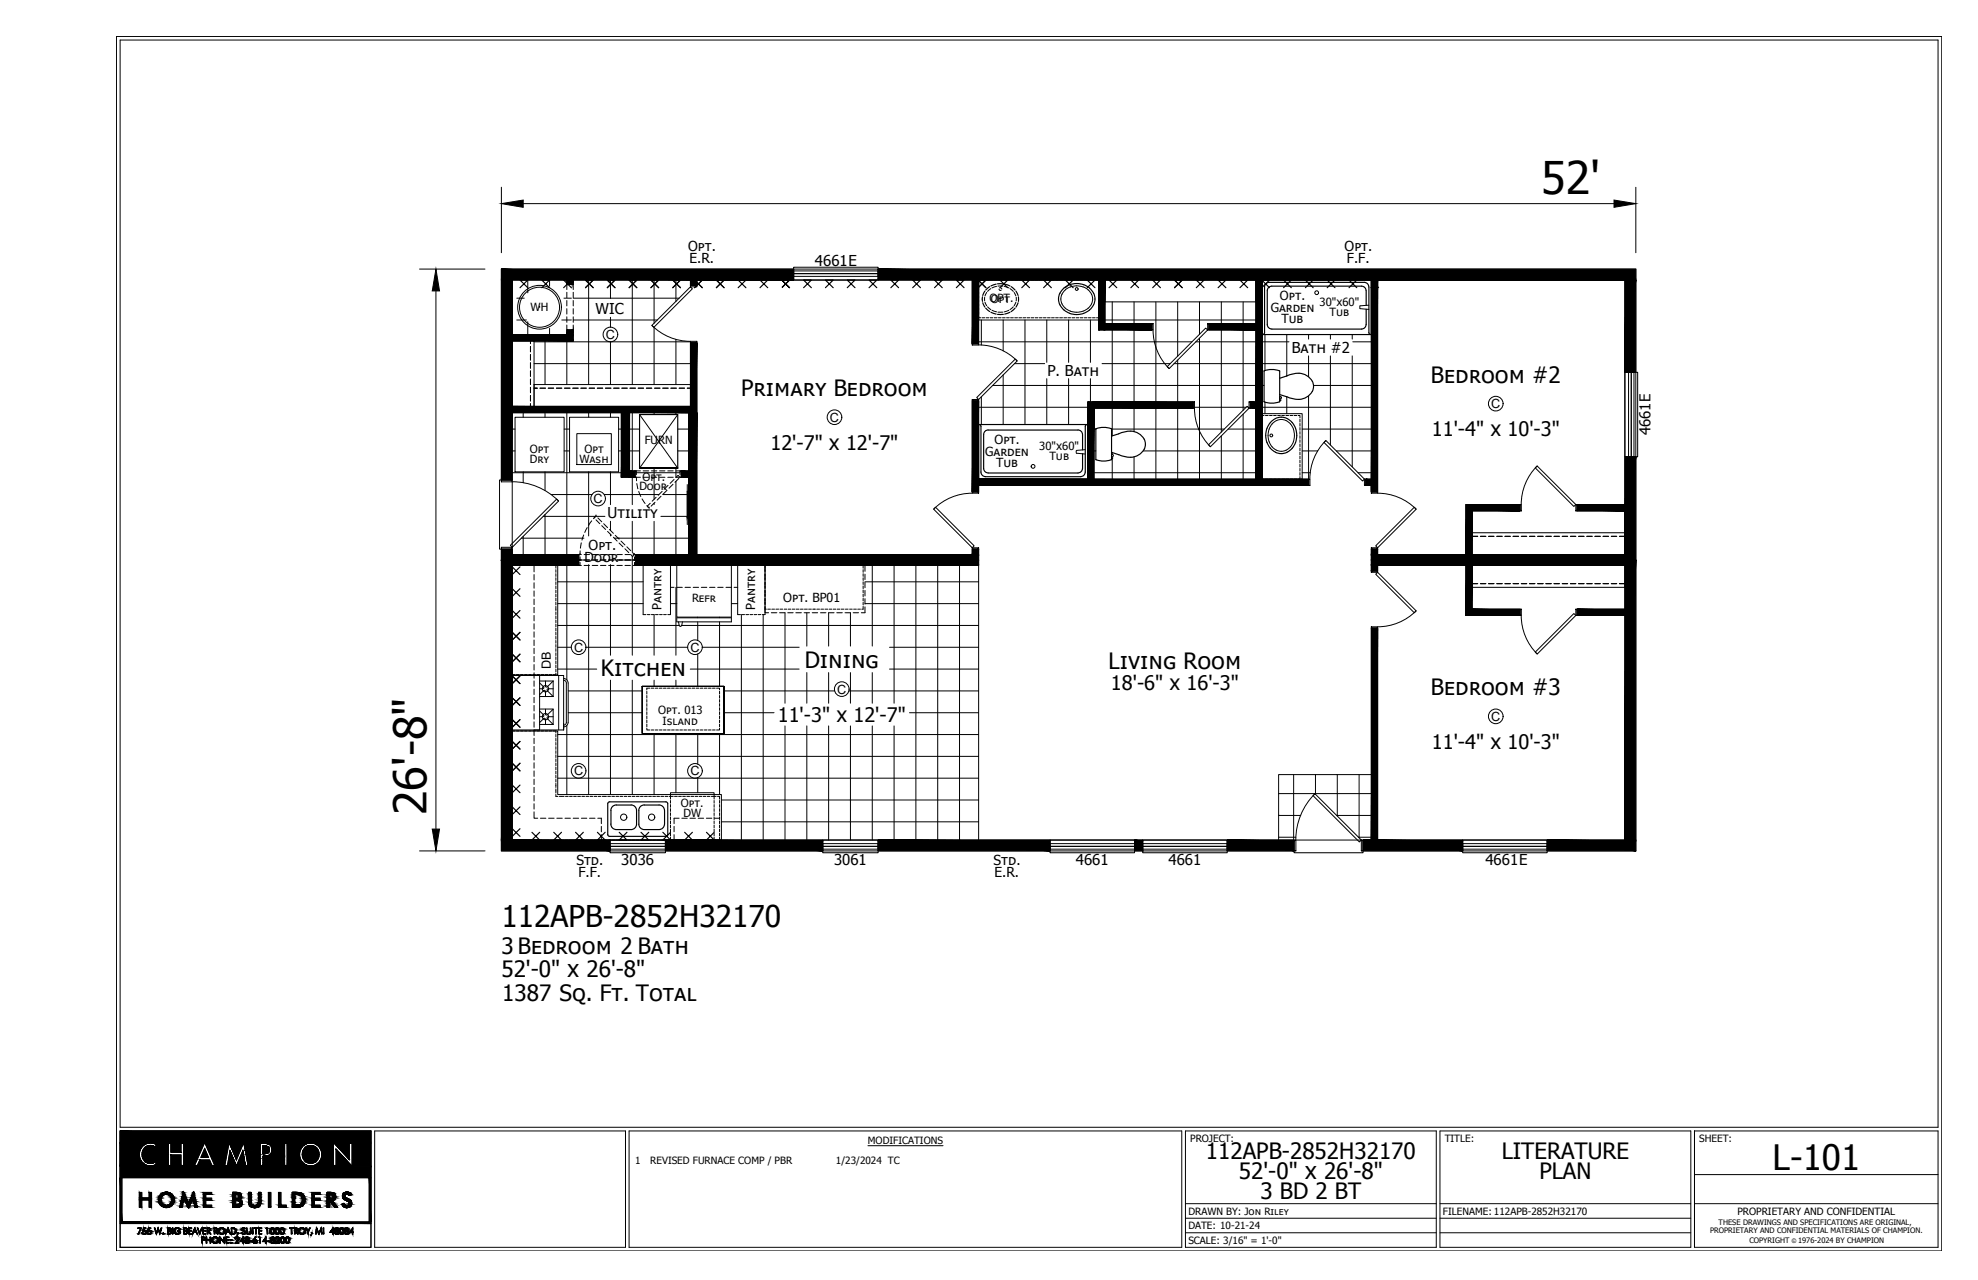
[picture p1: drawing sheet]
<svg xmlns="http://www.w3.org/2000/svg" width="432mm" height="279mm" viewBox="0 0 432 279" stroke-linecap="round" stroke-linejoin="round" font-family="sans-serif">
<defs><g id="words">
<g font-size="9.8">
<text x="336.5" y="42.4">52'</text>
<text x="93.1" y="177.9" transform="rotate(-90 93.1 177.9)">26'-8&quot;</text>
</g>
<text font-size="7.6" x="387" y="255.3">L-101</text>
<text font-size="6.6" x="109.5" y="202.4">112APB-2852H32170</text>
<g font-size="4.9">
<text x="312.4" y="83.5">Bedroom #2</text>
<text x="161.8" y="86.5">Primary Bedroom</text>
<text x="131.2" y="147.5">Kitchen</text>
<text x="175.7" y="145.9">Dining</text>
<text x="242" y="146">Living Room</text>
<text x="312.4" y="151.8">Bedroom #3</text>
<text x="109.5" y="208.2">3 Bedroom 2 Bath</text>
<text x="109.5" y="213.3">52'-0&quot; x 26'-8&quot;</text>
<text x="109.6" y="218.5">1387 Sq. Ft. Total</text>
<text x="263.2" y="253">112APB-2852H32170</text>
<text x="270.5" y="257.4">52'-0&quot; x 26'-8&quot;</text>
<text x="327.8" y="253">LITERATURE</text>
<text x="336" y="257.4">PLAN</text>
<text x="275.2" y="261.7">3 BD 2 BT</text>
</g>
<g font-size="4.4">
<text x="312.6" y="95.2">11'-4&quot; x 10'-3&quot;</text>
<text x="168.2" y="98.2">12'-7&quot; x 12'-7&quot;</text>
<text x="242.5" y="150.5">18'-6&quot; x 16'-3&quot;</text>
<text x="169.8" y="157.6">11'-3&quot; x 12'-7&quot;</text>
<text x="312.6" y="163.5">11'-4&quot; x 10'-3&quot;</text>
</g>
<g font-size="3.3">
<text x="177.9" y="58">4661E</text>
<text x="130" y="68.6">WIC</text>
<text x="282" y="77.1">Bath #2</text>
<text x="228.6" y="82.1">P. Bath</text>
<text x="360.3" y="95" transform="rotate(-90 360.3 95)">4661E</text>
<text x="132.7" y="113.1">Utility</text>
<text x="135.6" y="188.9">3036</text>
<text x="182.1" y="188.9">3061</text>
<text x="234.9" y="188.9">4661</text>
<text x="255.1" y="188.9">4661</text>
<text x="324.3" y="188.9">4661E</text>
</g>
<g font-size="3">
<text x="150.2" y="54.9">Opt.</text>
<text x="150.5" y="57.4">E.R.</text>
<text x="293.5" y="54.9">Opt.</text>
<text x="294" y="57.4">F.F.</text>
<text x="127.6" y="122.7">Door</text>
<text x="128.5" y="120.1">Opt.</text>
<text x="125.8" y="188.8">Std.</text>
<text x="126.3" y="191.3">F.F.</text>
<text x="216.9" y="188.8">Std.</text>
<text x="217.1" y="191.3">E.R.</text>
</g>
<g font-size="2.8">
<text x="132.3" y="74">C</text>
<text x="325.5" y="89.1">C</text>
<text x="181.2" y="92.1">C</text>
<text x="129.6" y="109.8">C</text>
<text x="125.3" y="142.3">C</text>
<text x="150.7" y="142.3">C</text>
<text x="120.2" y="146.1" transform="rotate(-90 120.2 146.1)">DB</text>
<text x="182.8" y="151.4">C</text>
<text x="325.5" y="157.4">C</text>
<text x="125.3" y="169.3">C</text>
<text x="150.7" y="169.3">C</text>
</g>
<g font-size="2.7">
<text x="279.4" y="65.5">Opt.</text>
<text x="277.4" y="68">Garden</text>
<text x="279.8" y="70.5">Tub</text>
<text x="215.1" y="99.5">Garden</text>
<text x="217.1" y="97">Opt.</text>
<text x="217.4" y="102">Tub</text>
<text x="171" y="131.4">Opt. BP01</text>
<text x="144.4" y="133.2" transform="rotate(-90 144.4 133.2)">Pantry</text>
<text x="164.9" y="133.2" transform="rotate(-90 164.9 133.2)">Pantry</text>
</g>
<g font-size="2.5">
<text x="216" y="66">OPT.</text>
<text x="115.8" y="68">WH</text>
<text x="216.3" y="66.1">Opt</text>
<text x="288.1" y="66.9">30&quot;x60&quot;</text>
<text x="290.2" y="69.1">Tub</text>
<text x="115.7" y="101">Dry</text>
<text x="115.7" y="98.8">Opt</text>
<text x="126.5" y="101">Wash</text>
<text x="127.6" y="98.8">Opt</text>
<text x="140.8" y="96.9">FURN</text>
<text x="226.9" y="98.1">30&quot;x60&quot;</text>
<text x="229.1" y="100.3">Tub</text>
<text x="139.6" y="107">Door</text>
<text x="140.3" y="104.9">Opt.</text>
<text x="151.1" y="131.5">Refr</text>
<text x="143.7" y="156">Opt. 013</text>
<text x="144.7" y="158.3">Island</text>
<text x="148.7" y="176.2">Opt.</text>
<text x="149.2" y="178.4">DW</text>
</g>
<g font-size="2.2">
<text x="189.5" y="249.6">MODIFICATIONS</text>
<text x="259.8" y="249.2">PROJECT:</text>
<text x="315.4" y="249.2">TITLE:</text>
<text x="370.9" y="249.2">SHEET:</text>
<text x="138.6" y="254">1</text>
<text x="141.9" y="254">REVISED FURNACE COMP / PBR</text>
<text x="182.5" y="254">1/23/2024 TC</text>
<text x="259.4" y="265.1">DRAWN BY: Jon Riley</text>
<text x="259.4" y="268.3">DATE: 10-21-24</text>
<text x="315" y="265.1">FILENAME: 112APB-2852H32170</text>
<text x="379.3" y="265.3">PROPRIETARY AND CONFIDENTIAL</text>
<text x="259.4" y="271.5">SCALE: 3/16&quot; = 1'-0&quot;</text>
</g>
<g font-size="1.6">
<text x="373.3" y="269.1">PROPRIETARY AND CONFIDENTIAL MATERIALS OF CHAMPION.</text>
<text x="375.2" y="267.4">THESE DRAWINGS AND SPECIFICATIONS ARE ORIGINAL,</text>
<text x="381.9" y="271.3">COPYRIGHT</text>
<text x="392.5" y="271.3">1976-2024 BY CHAMPION</text>
</g>
<text font-size="1.4" x="391.2" y="271.3">©</text>
</g></defs>
<g fill="none" stroke="#000" stroke-width=".22">
<path d="M25.4 8h398.5v265h-398.5zM26.2 8.7h396.9v237.4h-396.9zM91.6 58.7h14.3M109.5 58.7h63.7v2.2h-63.7zM109.5 40.9v14.3M114.2 44.5h238.1M173.2 58.7h18.5v2.4h-18.5zM173.2 59.1h18.5v.6h-18.5zM173.2 59.7h18.5v.6h-18.5zM173.2 58.7v-.4h18.5v.4M191.7 58.7h165.4v2.2h-165.4zM357.1 40.9v14.3"/>
<path d="M95.2 63.5v117.5M109.5 60.9h63.7v.2h-63.7zM109.5 61.1h2.1v43.7h-2.1zM111.6 61.1h.2v43.7h-.2zM111.8 73.2h13.3v1h-13.3zM111.8 73h13.3v.2h-13.3zM111.8 74.2h13.3v.2h-13.3zM111.8 74.4h4.8v14.3h-4.8zM112.8 65.1h1.6M112.8 69.9h2.1M115.2 61.1v2.8M115.2 70.2v2.8"/>
<path d="M115.8 75v-.6v.6M115.8 75.6v1.2M115.8 77.4v1.2M115.8 79.2v1.2M116.6 74.6h34.1M116.6 79.4h34.1M119 74.4v9.5M120 61.1v1.4M120 71.7v1.3M122.6 69.9h2.1M123.1 65.1h1.6M123.7 72h.2v1h-.2z"/>
<path d="M123.7 61.1h.2v1h-.2zM123.7 63.2v-1.1h1.4v1.1M123.7 63.8v1.2M123.7 65.6v1.2M123.7 67.4v1.2M123.7 69.2v1.2M123.7 71v1h1.4M123.7 74.4v9.5M123.9 72h1v1h-1zM123.9 61.1h1v1h-1zM124.9 72h.2v1h-.2zM124.9 61.1h.2v1h-.2z"/>
<path d="M125.1 65.1h23.2M125.1 69.9h18.4M125.1 63.8v1.2M125.1 65.6v1.2M125.1 67.4v1.2M125.1 69.2v1.2M125.1 71v1M128.5 61.1v22.8M133.3 61.1v4.1M133.3 69.3v2.1M133.3 74.6v9.3M138 61.1v22.8"/>
<path d="M142.3 71a11.9 11.9 0 0 0 8.4 3.5M142.3 71l8.4-8.4 .5 .4-8.5 8.5zM142.8 61.1v9.4M142.8 71.5v12.4M147.6 61.1v4.7M147.6 74.1v9.8M150.7 74.8h.2v15.3h-.2zM150.7 61.1h.2v1.2h-.2zM150.7 62.3h1.4v.3h-1.4zM150.7 74.5h1.4v.3h-1.4zM150.9 74.8h1v15.3h-1zM150.9 61.1h1v1.2h-1z"/>
<path d="M151.9 74.8h.2v15.3h-.2zM151.9 61.1h.2v1.2h-.2zM173.2 61.1h18.5M191.7 60.9h165.4v.2h-165.4zM212.2 61.1h.2v13.9h-.2zM212.2 75h1.4v.3h-1.4zM212.4 61.1h1v13.9h-1zM213.4 61.1h.2v13.9h-.2zM213.6 75.3a11.9 11.9 0 0 1 8.4 3.5M213.6 69v.4h.5M213.6 74.6h46.6M213.6 61.8v.6"/>
<path d="M213.6 62.7v.6M213.6 63.6v.6M213.6 64.5v.6M213.6 65.4v.6M213.6 66.3v.6M213.6 67.2v.6M213.6 68.1v.6M214.1 61.1h-.5v.4M214.2 69.9v5.4M214.4 69.4h.6M214.4 61.1h.6M214.9 64.9v.8"/>
<path d="M215 66l.4 .7M215.3 69.4h.6M215.3 61.1h.6M215.4 63.8l-.4 .8M215.6 67l.7 .6M216.2 69.4h.5M216.2 61.1h.5M216.3 63l-.7 .6M216.6 67.7l1 .4M217 69.4h.7M217 61.1h.7M217.6 62.5l-1 .3"/>
<path d="M217.8 68.1h1.1M217.8 62.4h1.1M218 69.4h.5M218 61.1h.5M218.1 63.1l.1 .3h.3M218.2 62.8l.4 .1 .1 .2M218.8 69.4h.6M218.8 61.1h.6M219 69.9v6.7M219.2 62.5l1 .3M219.7 69.4h.6M219.7 61.1h.6"/>
<path d="M220.2 67.7l-1 .4M220.5 63l.7 .6M220.6 69.4h.6M220.6 61.1h.6M221.2 67l-.7 .6M221.4 63.8l.4 .8M221.5 79.4h6.5M221.5 69.4h.6M221.5 61.1h.6M221.8 66l-.4 .7M221.8 64.9v.8M222.4 69.4h.6"/>
<path d="M222.4 61.1h.6M223.3 69.4h.6M223.3 61.1h.6M223.8 69.9v22.8M224.2 69.4h.6M224.2 61.1h.6M225.1 69.4h.6M225.1 61.1h.6M226 69.4h.6M226 61.1h.6M226.9 69.4h.6M226.9 61.1h.6"/>
<path d="M227.8 69.4h.6M227.8 61.1h.6M228.5 69.9v9.2M228.7 69.4h.6M228.7 61.1h.6M229.6 69.4h.5M229.6 61.1h.5M230.4 69.4h.6M230.4 61.1h.6M231.3 69.4h.6M231.3 61.1h.6M232.2 69.4h.6"/>
<path d="M232.2 61.1h.6M233.1 69.4h.6M233.1 61.1h.6M233.3 69.9v9.2M233.7 67.9a4.2 4.2 0 0 0 2.7 0M233.7 62.6a4.2 4.2 0 0 1 2.7 0M233.7 62.6a2.72 2.72 0 0 0-2.1 2.7 2.72 2.72 0 0 0 2.1 2.6M234 69.4h.6M234 61.1h.6M234.9 69.4h.6M234.9 61.1h.6M235.8 69.4h.6"/>
<path d="M235.8 61.1h.6M236.4 62.6a2.72 2.72 0 0 1 2.1 2.7 2.72 2.72 0 0 1-2.1 2.6M236.7 69.4h.6M236.7 61.1h.6M237.6 69.4h.6M237.6 61.1h.6M238 69.9v9.2M238.5 69.4h.6M238.5 61.1h.6M239.4 61.1h.4h-26.2v8.8h26.2v-8.8v.4M239.8 69v.4h-.4M239.8 61.1h.2v10.9h-.2z"/>
<path d="M239.8 61.8v.6M239.8 62.7v.6M239.8 63.6v.6M239.8 64.5v.6M239.8 65.4v.6M239.8 66.3v.6M239.8 67.2v.6M239.8 68.1v.6M240 61.1h1v10.9h-1zM240.6 79.4h14.9M241 61.1h.2v10.9h-.2zM241.2 70.8h10.2v1h-10.2z"/>
<path d="M241.2 70.7h10.2v.1h-10.2zM241.2 71.8h10.2v.2h-10.2zM241.2 61.1h33v4.8h-33zM241.2 69.9h33M242.8 65.9v4.8M242.8 72v15.7M247.6 65.9v4.8M247.6 72v15.7M251.4 70.7h.3v1.3h-.3zM251.7 72a11.9 11.9 0 0 0 3.5 8.4M252.3 65.9v21.8M256.3 79.4h17.9"/>
<path d="M257.1 65.9v11.8M257.1 78.6v9.1M261 74.6h13.2M261.9 65.9v7.1M261.9 73.8v30.8M263.2 71.6l.4 .4-8.4 8.5-.4-.5zM263.6 70.7h.3v1.3h-.3zM263.9 70.8h10.3v1h-10.3zM263.9 70.7h10.3v.1h-10.3zM263.9 71.8h10.3v.2h-10.3zM266.6 65.9v4.8M266.6 72v22.3"/>
<path d="M271.4 65.9v4.8M271.4 72v17.6M274.2 61.1h.2v43.5h-.2zM274.4 61.1h.9v43.5h-.9zM275.3 61.1h.2v43.5h-.2zM275.5 74.6h5.9M275.5 79.4h23.9M276.1 73v7.9M280.9 73v9.1M285.7 73v1M285.7 77.7v4.6M290.4 73v1"/>
<path d="M290.4 77.7v19.4M295.2 73v1M295.2 77.7v24.2M295.3 74.6h4.1M296.9 67.4l1.9 .1M298.8 66.6l-1.9 .2v.6M299.4 61.1h.2v46.3h-.2zM299.6 61.1h.9v46.3h-.9zM300.5 61.1h.2v46.3h-.2zM354.7 61.1h.2v20.2h-.2zM354.9 61.1h2.2v20.2h-2.2zM111.8 88.9h38.9v1h-38.9z"/>
<path d="M111.8 88.7h38.9v.2h-38.9zM111.8 89.9h38.9v.2h-38.9zM111.8 93.7h.6M111.8 98.4h.6M112.4 91.1h10.7v11.9h-10.7zM114.2 90.1v1M115.8 81v1.1M115.8 82.8v1.1M115.8 84.5v1.2M115.8 86.3v1.2M115.8 88.1v.6M116.6 83.9h34.1v4.8h-34.1z"/>
<path d="M117.3 84.7h-.7h.7M117.9 84.7h1.2M119 90.1v1M119.7 84.7h1.2M121.5 84.7h1.1M123.1 93.7h1.2M123.1 98.4h1.2M123.2 84.7h1.2M123.7 90.1v31M124.3 91.1h10.7v11.9h-10.7zM125 84.7h1.2M125.9 94.7h7.6v6.7h-7.6z"/>
<path d="M126.8 84.7h1.2M128.5 90.1v1M128.6 84.7h1.2M130.4 84.7h1.2M132.2 84.7h1.2M133.3 90.1v1M134 84.7h1.1M135 93.7h.6M135 98.4h.6M135.6 90.1h.2v14.1h-.2zM135.7 84.7h1.2M135.8 90.1h1.4v14.1h-1.4z"/>
<path d="M137.2 90.1h.2v14.1h-.2zM137.4 93.7h2.2M137.4 98.4h2.2M137.5 84.7h1.2M138 90.1v12.7M139.3 84.7h1.2M139.6 90.5l8.4 11.7M141.1 84.7h1.2M142.8 90.1v.4M142.9 84.7h1.2M144.7 84.7h1.2M146.5 84.7h1.2"/>
<path d="M147.6 90.1v.4M148 93.7h2.3M148 98.4h2.3M148 90.5l-8.4 11.7M148.3 84.7h1.1M150 84.7h.7M150.3 90.1h.2v31h-.2zM150.5 90.1h1.4v31h-1.4zM151.9 90.1h.2v31h-.2zM212.2 87.5h.2v19.9h-.2zM212.2 87.2h1.4v.3h-1.4zM212.4 87.5h1v19.9h-1z"/>
<path d="M213.2 86.8l8.4-8.4 .5 .4-8.5 8.4zM213.4 87.5h.2v19.9h-.2zM213.6 88.9h23.8M214.2 86.6v6.1M216.7 84.1h57.5M219 81.9v10.8M228.5 82.7v10M233.3 82.7v10M236.9 98.1l-1.9 .2-.1 .4 .1 .2 1.9 .2M237.4 87.7h.2v16.9h-.2zM237.6 87.7h1v16.9h-1zM238 82.7v5"/>
<path d="M238.6 87.7h.2v16.9h-.2zM238.8 87.9h21.7v1h-21.7zM238.8 88.9h21.7v.2h-21.7zM238.8 87.7h21.7v.2h-21.7zM238.8 93.7h.4M238.8 98.4h.4M242.7 93.7h24.6M242.8 89.1v6M242.8 98.8v.4M242.9 99.2l.2 .2-.2 .2M242.9 99.2h-.2v.9h.2v-.4M247.6 89.1v5.1"/>
<path d="M247.6 99.7v4.9M249.6 98.4h24.6M252.3 89.1v15.5M257.1 89.1v15.5M260.5 87.7h.3v1.4h-.3zM260.8 88.9h11.2M260.8 89.1a11.9 11.9 0 0 0 3.4 8.4M263.8 97.1l8.4-8.4 .5 .4-8.5 8.4zM266.6 95.1v9.5M268.1 93.7h6.1M271.4 90.4v14.2M272.5 88.9h.2"/>
<path d="M272.7 87.7h.3v1.4h-.3zM273 87.9h1.2v1h-1.2zM273 88.9h1.2v.2h-1.2zM273 87.7h1.2v.2h-1.2zM275.5 90.3h8.8v14.3h-8.8zM275.5 91.5v.6M275.5 92.4v.6M275.5 93.3v.6M275.5 94.2v.6M275.5 95.1v.6M275.5 96v.6M275.5 96.9v.6"/>
<path d="M275.5 97.8v.6M275.5 98.7v.6M275.5 99.6v.6M275.5 84.1h.4M275.5 88.9h23.9M275.9 90.7h-.4v.5M276.1 87.8v2.5M276.2 90.7h.6M277.1 90.7h.6M278 90.7h.6M278.9 90.7h.6M279.6 86.6l.2 .2-.2 .2v.5h-.2v-.9h.2"/>
<path d="M279.8 90.7h.6M280.7 90.7h.6M280.9 86.6v3.7M281.6 90.7h.6M282.3 93.7a4.2 4.2 0 0 1 0 2.7M282.4 93.7a2.75 2.75 0 0 0-2.9-2.1 2.75 2.75 0 0 0-2.5 2.4 3.3 3.3 0 0 0 3.2 4.4 3.1 3.1 0 0 0 2.2-2M282.5 90.7h.6M283.4 90.7h.4v.5M283.8 91.5v.6M283.8 92.4v.6M283.8 93.3v.6M283.8 94.2v.6"/>
<path d="M283.8 95.1v.6M283.8 96v.6M283.8 96.9v.6M283.8 97.8v.6M283.8 98.7v.6M283.8 99.6v.6M284.3 93.7h15.1M284.3 98.4h3.4M285.7 86.4v18.2M286.7 84.1h12.7M289.4 96.2a11.9 11.9 0 0 0-3.5 8.4M289.5 96.2l8.4 8.4-.4 .4-8.5-8.4z"/>
<path d="M291.7 98.4h7.7M354.7 99.7h.2v22.5h-.2zM354.7 81.3h2.4v18.4h-2.4zM354.7 81.3v18.4M354.9 99.7h2.2v22.5h-2.2zM355.5 81.3h.6v18.4h-.6zM356.1 81.3h.6v18.4h-.6zM357.1 81.3h.4v18.4h-.4M109.5 119.9h2.1v2.3h-2.1zM109.5 119.5h2.3v.4h-2.3zM109.5 104.8h2.3v.4h-2.3zM109.5 104.8h-.4v15.1h.4"/>
<path d="M111.4 119l10.1-10.1 .4 .5-10.1 10.1zM111.6 119.9h.2v2.3h-.2zM111.8 103.2h23.8M113.8 117.5h13.7M114.2 103v2.4M114.2 117.1v4M118.6 112.7h11.4M119 103v4.1M119 112.3v8.8M120.3 108h9M121.9 109.3a14.3 14.3 0 0 0-10.1-4.1v14.3M126.9 118.5l-.2 1.2"/>
<path d="M127.4 116.8l-.4 1.1M128.2 115.2l-.5 1M128.5 103v14M129.2 113.7l-.7 1M130.1 112.6h.1M130.1 112.6l-.5 .6M130.1 113.5l.8 .8M130.1 112.6l-.4 .5M130.2 112.7h1.9M130.5 113.1l.9 .8M131.4 114.7l.8 .9M131.8 114.3l.8 .9"/>
<path d="M131.9 108h11.9M132.6 116l.9 .8M133.1 115.6l.8 .8M133.3 103v7.2M133.3 113.8v2M133.3 116.6v.4M133.9 117.3l.8 .8M134.1 117.5h16.2M134.3 116.8l.8 .9M135.1 118.5l.9 .9M135.6 118.1l.8 .9M136.4 119.8l.9 .8"/>
<path d="M136.8 119.4l.9 .8M137.4 103h1.2v1h-1.2zM137.4 102.8h1.2v.2h-1.2zM137.4 104h1.2v.2h-1.2zM138 104.2v6M138 113.8v6.8M138.6 103.6v-.8h.3v.8M138.6 104.2h1.2M138.9 103.2h9.5M138.9 104.2l.1 .7M139 105.5l.3 1.2M139.4 107.3l.5 1.1"/>
<path d="M139.8 102.8h-1.2v1.4M140.2 108.9l.6 1M140.4 104.2h1.2M140.4 102.8h1.2M141.2 110.4l.5 .5M141.7 110.9h.1M141.9 109.9l-.6 .6 .2 .2M142.2 104.2h1.2M142.2 102.8h1.2M142.8 102.2v6.8M142.8 109.8v.4M142.8 113.8v7.3"/>
<path d="M143 109.6l-.9 .9M143.2 108.5l-.8 .9M144 104.2h1.2M144 102.8h1.2M144.3 112.7h6M144.3 108.3l-.9 .9M144.5 107.3l-.8 .8M144.7 108h5.6M145.6 107l-.9 .9M145.8 104.2h1.2M145.8 102.8h1.2M145.8 105.9l-.8 .9"/>
<path d="M146.9 105.7l-.8 .9M147.2 104.6l-.9 .9M147.6 102.8h1.1v1.4h-1.1l.4-.4 .4 .4M147.6 102.2v2M147.6 105.1v16M148.2 104.4l-.9 .9M148.4 103.6v-.8h.3v.8M148.7 103h1.6v1h-1.6zM148.7 102.8h1.6v.2h-1.6zM148.7 104h1.6v.2h-1.6zM150 107.3h1.9v5.7h-1.9M150 105.8v8.7"/>
<path d="M203.8 111.1l.4-.4 8.5 8.4-.5 .5zM212.2 107.7a11.9 11.9 0 0 0-8.4 3.4M212.2 119.9h.2v1.2h-.2zM212.2 119.6h1.4v.3h-1.4zM212.2 107.4h1.4v.3h-1.4zM212.4 119.9h1v1.2h-1zM213.4 119.9h.2v1.2h-.2zM213.6 104.8h72.1v1h-72.1zM213.6 104.6h72.1v.2h-72.1zM213.6 105.8h72.1v.2h-72.1zM238.8 103.2h35.4M242.8 100.1v4.5"/>
<path d="M275.5 104v.6h.4M275.5 100.5v.5M275.5 101.3v.7M275.5 102.3v.5M275.5 103.1v.6M276.2 104.6h.6M277.1 104.6h.6M278 104.6h.6M278.9 104.6h.6M279.8 104.6h.6M280.7 104.6h.6M281.6 104.6h.6"/>
<path d="M282.5 104.6h.6M283.8 104v.6h-.4M283.8 100.5v.5M283.8 101.3v.7M283.8 102.3v.5M283.8 103.1v.6M284.3 103.2h1.7M285.7 104.6h.3v1.4h-.3zM296.5 103.2h2.9M297.9 104.6h.3v1.4h-.3zM298.2 104.8h1.2v1h-1.2zM298.2 104.6h1.2v.2h-1.2z"/>
<path d="M298.2 105.8h1.2v.2h-1.2zM299.4 119.9h.2v1.2h-.2zM299.4 119.6h1.3v.3h-1.3zM299.4 107.4h1.3v.3h-1.3zM299.6 119.9h.9v1.2h-.9zM300.3 119.1l8.4-8.4 .5 .4-8.5 8.5zM300.5 119.9h.2v1.2h-.2zM300.7 107.7a11.9 11.9 0 0 1 8.4 3.4M320 110.1h.2v11h-.2zM320.2 110.1h1v11h-1zM321.2 110.1h.2v11h-.2zM321.4 110.3h10.4v1h-10.4z"/>
<path d="M321.4 111.3h10.4v.2h-10.4zM321.4 110.1h10.4v.2h-10.4zM321.4 116.3h33.3v4.8h-33.3zM322.6 117.1h-1.2h1.2M323.2 117.1h1.2M325 117.1h1.1M326.7 117.1h1.2M328.5 117.1h1.2M330.3 117.1h1.2M331.8 110.1h.3v1.4h-.3zM332.1 117.1h1.2M333.9 117.1h1.2"/>
<path d="M335.2 102.1l.4-.4 8.4 8.4-.4 .5zM335.6 101.7a11.9 11.9 0 0 0-3.5 8.4M335.7 117.1h1.2M337.5 117.1h1.1M339.2 117.1h1.2M341 117.1h1.2M342.8 117.1h1.2M344 110.1h.3v1.4h-.3zM344.3 110.3h10.4v1h-10.4zM344.3 111.3h10.4v.2h-10.4zM344.3 110.1h10.4v.2h-10.4zM344.6 117.1h1.2"/>
<path d="M346.4 117.1h1.2M348.2 117.1h1.2M349.9 117.1h1.3M351.7 117.1h1.2M353.5 117.1h1.2M109.5 122.2h2.1v61.2h-2.1zM111.6 122.2h.2v61.2h-.2zM111.8 122.2h14.5v1h-14.5zM111.8 123.2h14.5v.2h-14.5zM111.8 121.2h14.5v1h-14.5zM111.8 121.1h14.5v.1h-14.5zM111.8 123.4h10v23.9h-10z"/>
<path d="M111.8 123.4v.6M111.8 124.3v.6M111.8 125.2v.6M111.8 126.1v.6M111.8 127v.6M111.8 127.9v.6M111.8 128.8v.6M111.8 129.7v.6M111.8 130.6v.6M111.8 131.5v.6M111.8 132.4v.9M111.8 133.6v.6"/>
<path d="M111.8 134.5v.5M111.8 135.3v.6M111.8 136.2v.6M111.8 137.1v.6M111.8 138v.6M111.8 138.9v.6M111.8 139.8v.6M116.6 123.4v1.4M116.6 125.4v1.2M116.6 127.2v1.2M116.6 129v1.2M116.6 130.8v1.2"/>
<path d="M116.6 132.6v1.2M116.6 134.3v1.2M116.6 136.1v1.2M116.6 137.9v1.2M116.6 139.7v1.2M121.3 123.4v.6M121.3 124.3v.6M121.3 125.2v.6M121.3 126.1v.6M121.3 127v.6M121.3 127.9v.6M121.3 128.8v.6"/>
<path d="M121.3 129.7v.6M121.3 130.6v.6M121.3 131.5v.6M121.3 132.4v.9M121.3 133.6v.6M121.3 134.5v.5M121.3 135.3v.6M121.3 136.2v.6M121.3 137.1v.6M121.3 138v.6M121.3 138.9v.6M121.3 139.8v.6"/>
<path d="M121.8 127h18.6M121.8 131.8h18.6M121.8 136.5h26.5M123.7 123.4v25M126.3 121.5v.7h.3M126.3 122.7v.7h.3v-.7M126.3 122.2v1.2h.6M126.3 122.2h2.4M126.6 121.1h.1M126.6 122.2h.1M126.6 121.5v.7M126.6 120.2v.9"/>
<path d="M126.9 121.1h-.6v1.1h.6M127.5 123.4h1.2M127.5 121.1h1.2M128.5 123.3v50.1M129.3 123.4h1.2M129.3 121.1h1.2M129.3 122.2h1.2M131.1 123.4h1.2M131.1 121.1h1.2M131.1 122.2h1.2M132.9 123.4h1.1M132.9 121.1h1.1"/>
<path d="M132.9 122.2h1.1M133.3 123.3v19.7M134.7 123.4h1.1M134.7 121.1h1.1M134.7 122.2h4.1M136.4 123.4h1.2M136.4 121.1h1.2M137.7 121.1l.4 .4 .4-.4M138 121.4v21.6M138.1 120.6l.4 .5M138.2 121.1h.6v2.3h-.6M138.5 121.1h.1"/>
<path d="M138.5 122.7v.7h.3v-.7M138.5 122.2h.1M138.5 121.5v.7M138.8 122.2h74.8v1h-74.8zM138.8 123.2h74.8v.2h-74.8zM138.8 121.2h74.8v1h-74.8zM138.8 121.1h74.8v.1h-74.8zM138.8 121.5v.7h-.3M141 123.4h-.6v10.8h.6M141.3 123.4h.6M141.3 134.2h.6M142.2 134.2h.6v8.8"/>
<path d="M142.2 123.4h.6M143.1 123.4h.6M143.1 134.2h.6M144 123.4h.6M144 134.2h.6M144.9 123.4h.6M144.9 134.2h.6M145.8 123.4h1.4M146.4 123.4v10.8h-.6M146.4 128.2h.8M146.4 131.8h1.3M147.6 128.2v14.8"/>
<path d="M147.7 123.4h12v11.3h-12zM147.7 123.4h1.2M147.7 128.2h1.2M147.7 134.9h12v.8h-12zM148.1 135.7l.2 .8M148.8 136.5h64.8M148.8 136.5l-.3 .2-.3-.2M149 135.7l-.2 .8M149.5 123.4h1.2M149.5 128.2h1.2M151.3 123.4h1.2M151.3 128.2h1.2"/>
<path d="M152.3 134.7v.2M152.3 135.7v4.1M153.1 123.4h1.2M153.1 128.2h1.2M154.9 123.4h1.2M154.9 128.2h1.2M156.7 123.4h1.2M156.7 128.2h1.2M157.1 134.7v.2M157.1 135.7v14.1M158.5 123.4h1.2M158.5 128.2h1.2"/>
<path d="M159.7 131.8h1.3M160.3 123.4h22.2M160.3 128.2h.7M161 123.4v10.8h.6M161.8 134.2v49.2M161.9 134.2h.6M162.8 134.2h.6M163.7 134.2h.6M164.6 134.2h.6M165.5 134.2h.6M166.6 134.2v49.2M167 132.5v1.3h.8"/>
<path d="M167 133h.3M167 123.4v10.8h-.6M167.6 133h.6M167.8 123.4h-.8v1.3M168.4 133.8h1.2M168.5 133h.6M169.4 133h.6M170.2 133.8h1.2v19.7M170.3 133h.6M171.2 133h.6M172 133.8h1.1M172.1 133h.6"/>
<path d="M173 133h.5M173.7 133.8h1.2M173.8 133h.6M174.7 133h.6M175.5 133.8h1.2M175.6 133h.6M176.1 133.8v7.2M176.5 133h.6M177.3 133.8h1.2M177.4 133h.6M178.3 133h.6M179.1 133.8h1.2"/>
<path d="M179.2 133h.6M180.1 133h.6M181 133h.6M181.9 133h.6M182.1 133.8h-1.2v7.2M182.7 123.4h1.6M182.7 133.8h1.2M182.8 133h.6M183.7 133h.6M184.5 123.4h1.6M184.5 133.8h1.2v7.2M184.6 133h.5"/>
<path d="M185.5 133h.6M186.2 123.4h1.6M186.2 133.8h1.2M186.4 133h.5M187.2 133h.6M188 123.4h.8v1.3M188.1 123.4h.3v.6M188.4 132.4v.6h-.3M188.4 124.3v.6M188.4 125.2v.6M188.4 126.1v.6M188.4 127v.6"/>
<path d="M188.4 127.9v.6M188.4 128.8v.6M188.4 129.7v.6M188.4 130.6v.6M188.4 131.5v.6M188.8 127h24.8M188.8 131.8h24.8M188.8 125.3v1.2M188.8 127.1v1.2M188.8 128.9v1.2M188.8 130.7v1.2M188.8 132.5v1.3h-.8"/>
<path d="M190.4 123.4v17.6M195.2 123.4v30.1M199.9 123.4v60M204.7 123.4v60M209.5 123.4v60M213.6 123.4v60M299.4 122.2h55.3v1h-55.3zM299.4 123.2h55.3v.2h-55.3zM299.4 123.4h.2v1.2h-.2zM299.4 137.1h.2v46.3h-.2zM299.4 121.2h55.3v1h-55.3zM299.4 121.1h55.3v.1h-55.3z"/>
<path d="M299.4 124.6h1.3v.3h-1.3zM299.4 136.8h1.3v.3h-1.3zM299.6 123.4h.9v1.2h-.9zM299.6 137.1h.9v46.3h-.9zM300.5 123.4h.2v1.2h-.2zM300.5 137.1h.2v46.3h-.2zM300.7 124.9l8.5 8.5-.5 .4-8.4-8.5zM309.1 133.3a11.9 11.9 0 0 1-8.4 3.5M320 123.4h.2v10.9h-.2zM320.2 123.4h1v10.9h-1zM321.2 123.4h.2v10.9h-.2zM321.4 133.2h10.4v1h-10.4z"/>
<path d="M321.4 133h10.4v.2h-10.4zM321.4 134.2h10.4v.1h-10.4zM321.4 123.4h33.3v4.8h-33.3zM321.4 127.4h1.2M323.2 127.4h1.2M325 127.4h1.1M326.7 127.4h1.2M328.5 127.4h1.2M330.3 127.4h1.2M331.8 133h.3v1.3h-.3zM332.1 134.3a11.9 11.9 0 0 0 3.5 8.5M332.1 127.4h1.2"/>
<path d="M333.9 127.4h1.2M335.7 127.4h1.2M337.5 127.4h1.1M339.2 127.4h1.2M341 127.4h1.2M342.8 127.4h1.2M343.6 133.9l.4 .4-8.4 8.5-.4-.5zM344 133h.3v1.3h-.3zM344.3 133.2h10.4v1h-10.4zM344.3 133h10.4v.2h-10.4zM344.3 134.2h10.4v.1h-10.4zM344.6 127.4h1.2"/>
<path d="M346.4 127.4h1.2M348.2 127.4h1.2M349.9 127.4h1.3M351.7 127.4h1.2M353.5 127.4h1.2h-1.2M354.7 122.2h.2v61.2h-.2zM354.9 122.2h2.2v61.2h-2.2zM357.1 122.2h.1M111.8 146.9v.4h.6M111.8 159.6h10v13.8h35.7v10h-45.7zM111.8 140.7v.6M111.8 141.6v.6"/>
<path d="M111.8 142.5v.6M111.8 143.4v.6M111.8 144.3v.6M111.8 145.2v.6M111.8 146.1v.5M111.8 147.4h11.2v11.9h-11.2zM112.4 159.6h-.6v.4M112.7 147.3h.6M112.7 159.6h.6M113.6 147.3h.6M113.6 159.6h.6M114.5 147.3h.6"/>
<path d="M114.5 159.6h.6M115.4 147.3h.6M115.4 159.6h.6M116.3 147.3h.6M116.3 159.6h.6M116.6 147.4h1.2v11.9h-1.2v1.2M116.6 141.5v1.2M116.6 143.3v1.2M116.6 145.1v1.2M116.6 146.9v1.1M116.6 148.6v1.2M116.6 150.4v1.2"/>
<path d="M116.6 152.2v1.2M116.6 154v1.2M116.6 155.8v1.2M116.6 157.6v1.2M117.2 147.3h.6M117.2 159.6h.6M117.8 149.1l.9 .8v.3l-.2 .1M117.8 155.2l.9 1-.1 .2h-.8M117.8 157.7l.8-.8 .3-.1 .2 .2v1.1M117.8 158.1h3M117.8 154.8h3M117.8 148.7h3"/>
<path d="M117.8 152h3M117.8 150.3h.7M118.1 147.3h.6M118.1 159.6h.6M118.6 150.8h.4l.1 1.2M118.7 150.8l-.9 .8M119 147.3h.6M119 159.6h.6M119.1 155.8l.1 .3 .3-.1 1.3-1.2v3.3M119.1 148.7v1l.3 .3 1.4-1.3M119.1 154.8v1.1M119.5 150.8l1.3 1.2"/>
<path d="M119.5 156.9l1.3 1.2M119.9 147.3h.6M119.9 159.6h.6M120.8 150.3l-1.3 .1v.4M120.8 156.4l-1.3 .1v.4M120.8 159.6h.5v.4M120.8 148.7v3.3M121.3 140.7v.6M121.3 141.6v.6M121.3 142.5v.6M121.3 143.4v.6M121.3 144.3v.6"/>
<path d="M121.3 145.2v.6M121.3 146.1v.5M121.3 146.9v.4h-.5M121.8 141.3h2.9M121.8 146.1h8.5M122 147.4v11.9M123 148.1a.98 .98 0 0 1 1 1M123 148.5a.6 .6 0 0 1 .6 .6v8.6a.6 .6 0 0 1-.6 .6M123.7 158.4v15M124 157.7a.98 .98 0 0 1-1 1M124 149.1v8.6M124 150.8h16.2"/>
<path d="M124 155.6h16.2M127.9 141.3h22.2M133.3 148.5v24.9M138 148.5v24.9M140.2 149.8v10.3h17.9v-10.3h-17.9h17.9v10.3h-17.9v-10.3h17.9v10.3h-17.9zM141.2 158.9v.4h.6M141.2 150.9v.6M141.2 151.8v.6M141.2 152.7v.6M141.2 153.6v.6M141.2 154.5v.6M141.2 155.4v.6"/>
<path d="M141.2 156.3v.6M141.2 157.2v.6M141.2 158.1v.5M141.8 150.2h-.6v.4M142.1 159.3h.6M142.1 150.2h.6M142.8 148.5v1.3M143 159.3h.6M143 150.2h.6M143.9 159.3h.6M143.9 150.2h.6M144.8 159.3h.6"/>
<path d="M144.8 150.2h.6M145.7 159.3h.6M145.7 150.2h.6M146.6 159.3h.6M146.6 150.2h.6M147.5 159.3h.6M147.5 150.2h.6M147.6 148.5v1.3M148.4 159.3h.6M148.4 150.2h.6M149.3 159.3h.6M149.3 150.2h.6"/>
<path d="M150.2 159.3h.6M150.2 150.2h.6M150.7 146.1h23.8M151.1 159.3h.6M151.1 150.2h.6M152 159.3h.6M152 150.2h.6M152.3 142.8v7M152.9 159.3h.6M152.9 150.2h.6M153.3 141.3h21.2M153.8 159.3h.5"/>
<path d="M153.8 150.2h.5M154.6 159.3h.6M154.6 150.2h.6M155.5 159.3h.6M155.5 150.2h.6M156.4 150.2h.7v.4M157.1 158.9v.4h-.7M157.1 150.9v.6M157.1 151.8v.6M157.1 152.7v.6M157.1 153.6v.6M157.1 154.5v.6"/>
<path d="M157.1 155.4v.6M157.1 156.3v.6M157.1 157.2v.6M157.1 158.1v.5M158.1 150.8h24.1M158.1 155.6h10.9M171.4 158.5v24.9M176.1 146.8v6.7M176.1 158.5v24.9M180.9 146.8v6.7M180.9 158.5v24.9M185.3 150.8h28.3"/>
<path d="M185.7 146.8v6.7M185.7 158.5v24.9M190.4 146.8v6.7M190.4 158.5v24.9M194.2 141.3h19.4M194.2 146.1h19.4M195.2 158.5v24.9M198.5 155.6h15.1M111.8 160.3v.6M111.8 161.2v.6M111.8 162.1v.6M111.8 163v.6"/>
<path d="M111.8 163.9v.6M111.8 164.8v.6M111.8 165.7v.5M111.8 166.5v.6M111.8 167.4v.6M111.8 168.3v.6M111.8 169.2v.6M111.8 170.1v.6M111.8 171v.9M111.8 172.2v.9M111.8 173.4v.4M116.6 177.2v1.4h.8"/>
<path d="M116.6 161.1v1.2M116.6 162.9v1.2M116.6 164.7v1.2M116.6 166.5v1.2M116.6 168.3v1.2M116.6 170.1v1.2M116.6 171.9v1.1M116.6 173.6v1.2M116.6 175.4v1.2M118 178.6h1.2M119.8 178.6h1.2M121.3 160.3v.6"/>
<path d="M121.3 161.2v.6M121.3 162.1v.6M121.3 163v.6M121.3 163.9v.6M121.3 164.8v.6M121.3 165.7v.5M121.3 166.5v.6M121.3 167.4v.6M121.3 168.3v.6M121.3 169.2v.6M121.3 170.1v.6M121.3 171v.9"/>
<path d="M121.3 172.2v.9M121.3 173.4v.4h.5M121.6 178.6h1.1M121.8 160.3h91.8M121.8 165.1h91.8M121.8 169.9h91.8M122.1 173.8h1M123.3 178.6h1.2M123.4 173.8h.6M124.3 173.8h.6M125.1 178.6h1.2M125.2 173.8h.6"/>
<path d="M126.1 173.8h.6M126.9 178.6h1.2M127 173.8h.6M127.9 173.8h.6M128.7 178.6h1.2M128.8 173.8h.6M129.7 173.8h.6M130.5 178.6h.8v1.2M130.6 173.8h.6M131.5 173.8h.9M132.7 173.8h.6M133.6 173.8h.6"/>
<path d="M134.5 173.8h.5M135.3 173.8h.6M136.2 173.8h.6M137.1 173.8h.6M138 173.8h.6M138.9 173.8h.6M139.8 173.8h.6M140.7 173.8h.6M141.6 173.8h.6M142.5 173.8h.6M142.8 160.1v13.3M143.4 173.8h.6"/>
<path d="M144.3 173.8h.6M145.2 173.8h.6M146.1 173.8h.9M146.4 174.4v-1.4h9.5v1.4M146.4 174.7v.6M146.4 175.6v.6M146.4 176.5v.6M146.4 177.4v.6M146.4 178.3v.6M146.4 179.2v.6M147.3 173.8h.5M147.6 160.1v12.9"/>
<path d="M148.1 173.8h.6M148.3 178.6h-1.1v1.2M148.8 178.6h1.2M149 173.8h.6M149.9 173.8h.6M150.6 178.6h1.2M150.8 173.8h.6M151.7 173.8h.6M152.3 160.1v6.7M152.3 169.8v3.2M152.4 178.6h1.2M152.6 173.8h.6"/>
<path d="M153.5 173.8h.6M154.2 178.6h1.2M154.4 173.8h.6M155.3 173.8h1M155.9 174.7v.6M155.9 175.6v.6M155.9 176.5v.6M155.9 177.4v.6M155.9 178.3v.6M155.9 179.2v.6M156 178.6h1.1M156.6 173.8h.5v.6"/>
<path d="M157.1 160.1v13.3M157.1 174.7v.6M157.1 175.6v.6M157.1 176.5v.6M157.1 177.4v.6M157.1 178.3v.6M157.1 179.2v.6M157.5 174.6h56.1M157.5 179.4h56.1M279.1 173.2h20.3M279.1 178h4.8M282.4 169.1v14.3"/>
<path d="M286.6 173.7l.5-.4 10.1 10.1-.4 .4zM287.1 173.2a14.3 14.3 0 0 0-4.2 10.2M287.2 169.1v4.3M291.8 178h7.6M291.9 169.1v9M296.7 169.1v13.8M299.4 169.1h-20.3v14.3M91.6 185.7h14.3M109.5 183.6h23.7v2.1h-23.7zM109.5 183.4h23.7v.2h-23.7zM121.3 183.4h.5M122.1 183.4h1"/>
<path d="M123.4 183.4h.6M124.3 183.4h.6M125.2 183.4h.6M126.1 183.4h.6M127 183.4h.6M127.9 183.4h.6M128.8 183.4h.6M129.7 183.4h.6M130.6 183.4h.6M131.3 180.4v1.2M131.3 182.2v1.2M131.5 183.4h.9"/>
<path d="M132.7 183.4h13.1M133.2 183.4h12.1v2.3h-12.1zM133.2 184.7h12.1v.7h-12.1zM133.2 184.2h12.1v.5h-12.1zM133.2 185.7v.4h12.1v-.4M145.3 183.6h34.3v2.1h-34.3zM145.3 183.4h34.3v.2h-34.3zM146.4 182.8v.6h.6h-.9M146.4 180.1v.6M146.4 181v.6M146.4 181.9v.6M147.2 180.4v1.2"/>
<path d="M147.2 182.2v1.2M147.3 183.4h.5M148.1 183.4h.6M149 183.4h.6M149.9 183.4h.6M150.8 183.4h.6M151.7 183.4h.6M152.6 183.4h.6M153.5 183.4h.6M154.4 183.4h.6M155.9 182.8v.6h-.6h1M155.9 180.1v.6"/>
<path d="M155.9 181v.6M155.9 181.9v.6M157.1 182.8v.6h-.5M157.1 180.1v.6M157.1 181v.6M157.1 181.9v.6M179.6 183.4h12.1v2.3h-12.1zM179.6 184.7h12.1v.7h-12.1zM179.6 184.2h12.1v.5h-12.1zM179.6 185.7v.4h12.1v-.4M179.6 183.4h12.1M191.7 183.6h37.5v2.1h-37.5z"/>
<path d="M191.7 183.4h37.5v.2h-37.5zM229.2 183.4h18.5v2.3h-18.5zM229.2 184.7h18.5v.7h-18.5zM229.2 184.2h18.5v.5h-18.5zM229.2 185.7v.4h18.5v-.4M229.2 183.4h18.5M247.7 183.6h1.7v2.1h-1.7zM247.7 183.4h1.7v.2h-1.7zM249.4 183.4h18.5v2.3h-18.5zM249.4 184.7h18.5v.7h-18.5zM249.4 184.2h18.5v.5h-18.5zM249.4 185.7v.4h18.5v-.4"/>
<path d="M249.4 183.4h18.5M267.9 183.6h14.6v2.1h-14.6zM267.9 183.4h14.6v.2h-14.6zM279.1 182.8h3.8M282.5 183.4h.4v2.3h-.4zM282.5 185.7v.4h15.1v-.4M282.9 183.4h14.3M296.5 182.8h2.9M297.2 183.4h.4v2.3h-.4zM297.6 183.6h21.7v2.1h-21.7zM297.6 183.4h21.7v.2h-21.7zM319.3 183.4h18.5v2.3h-18.5z"/>
<path d="M319.3 184.7h18.5v.7h-18.5zM319.3 184.2h18.5v.5h-18.5zM319.3 185.7v.4h18.5v-.4M319.3 183.4h18.5M337.8 183.6h19.3v2.1h-19.3zM337.8 183.4h19.3v.2h-19.3zM26.2 246.9h54.8v25.4h-54.8zM26.6 257.1h54v9.6h-54zM31 250.3a2.15 2.15 0 0 1 3.1-.4v.6l-1.1-.5a1.92 1.92 0 0 0-1.9 2.5 1.92 1.92 0 0 0 3 1 .65 .65 0 0 1-.1 .7 .65 .65 0 0 1-.7 .2l-.5 .1a2.53 2.53 0 0 1-2.2-1.5 2.53 2.53 0 0 1 .4-2.7zM36.7 249.6h.6v1.9h2.2v-1.9h.6v4.8h-.6v-2.3h-2.2v2.3h-.6zM44.7 250.7l.8 1.9h-1.6zM44.7 249.4l2.2 5h-.6l-.6-1.2h-2.1l-.5 1.2h-.6z"/>
<path d="M50 249.4l1.6 3.8 1.6-3.8 .9 5h-.5l-.6-3.2-1.4 3.3-1.4-3.3-.5 3.2h-.6zM56.8 249.6l1.9 .2 .4 .2 .2 .5 .1 .7-.4 .7-.7 .4-.6 .1a.25 .25 0 0 0-.4 .1 .25 .25 0 0 0 .1 .3v1.6h-.3a.28 .28 0 0 1-.3-.1 .28 .28 0 0 1 0-.4zM57.4 250.1h.3a.91 .91 0 0 1 1.1 1 .91 .91 0 0 1-1.4 .6zM62.1 249.6h.6v4.8h-.6zM72.8 249.3l3.5 3.8v-3.5h.6v5l-3.5-3.8v3.6h-.6zM81.8 246.9h54.7v25.4h-54.7zM137.3 246.9h120.7v25.4h-120.7zM189.5 250.1h16.4M258.8 246.9h54.7v25.4h-54.7zM314.3 246.9h54.8v25.4h-54.8zM369.9 246.9h53.2v25.4h-53.2v-25.4v21.4M369.9 256.4h53.2"/>
<path d="M26.2 267.1h54.8M30.1 268.1h.8l-.7 1.3-.1-.1 .6-1.2zM30.4 260.3h.5v1.2h1.7v-1.2h.5v3.2h-.5v-1.6h-1.7v1.6h-.5zM31.3 268.1h.6h-.5l-.1 .5a.45 .45 0 0 1 .6 .2 .45 .45 0 0 1-.3 .6 .45 .45 0 0 1-.5-.2l.1-.1a.34 .34 0 0 0 .5 .1 .34 .34 0 0 0 0-.6 .34 .34 0 0 0-.5 .1zM32.4 268.1h.5h-.4l-.1 .5a.45 .45 0 0 1 .6 .2 .45 .45 0 0 1-.3 .6 .45 .45 0 0 1-.6-.2l.1-.1a.36 .36 0 0 0 .6 .1 .36 .36 0 0 0 0-.6 .36 .36 0 0 0-.6 .1zM33.7 268h.1l.4 1.1 .3-1.1 .4 1.1 .3-1.1h.1l-.4 1.4-.4-1.1-.3 1.1zM35.6 269.2l.1 .2zM35.7 269.2h.1M35.7 269.3h.1M36.6 268a.42 .42 0 0 1 .5 0 .42 .42 0 0 1 .1 .6l-.1 .1a.37 .37 0 0 1 .2 .5 .37 .37 0 0 1-.5 .2h-.2zM36.7 268.7a.31 .31 0 0 1 .5 .1 .31 .31 0 0 1-.2 .5h-.3zM36.7 268.1a.28 .28 0 0 1 .4 .1 .28 .28 0 0 1-.1 .4h-.3z"/>
<path d="M37.6 268l.1 1.4zM37.6 269.4h.1M38.2 268.2a.55 .55 0 0 1 .5-.2 .55 .55 0 0 1 .5 .4 .56 .56 0 0 0-.9-.2 .56 .56 0 0 0 .1 .9 .56 .56 0 0 0 .8-.3l-.4-.1h.5a.69 .69 0 0 1-.9 .6 .69 .69 0 0 1-.2-1.1zM40 260.2l1.1 2.4 1.2-2.5 .8 3.4h-.5l-.5-2-1 2.2-.9-2.2-.4 1.7a.31 .31 0 0 1-.2 .4 .31 .31 0 0 1-.3-.1zM40.2 268a.42 .42 0 0 1 .5 0 .42 .42 0 0 1 .1 .6l-.2 .1a.37 .37 0 0 1 .3 .5 .37 .37 0 0 1-.5 .2h-.2zM40.3 268.7h.1a.28 .28 0 0 1 .4 .3 .28 .28 0 0 1-.4 .3h-.1zM40.3 268.1a.28 .28 0 0 1 .4 .1 .28 .28 0 0 1-.1 .4h-.3zM41.2 268h.6l-.5 .1v.5h.5v.1h-.5v.6l.5 .1h-.6zM42.5 268.2l.3 .6h-.5zM42.5 268l.6 1.4-.3-.5h-.6l-.2 .5zM43.1 268h.1l.4 1.1 .4-1.1h.1l-.5 1.4zM44.1 270a.47 .47 0 0 1 .5 .1 .47 .47 0 0 1 .2 .5l-.6 .2v.6h-.1z"/>
<path d="M44.2 270.1a.29 .29 0 0 1 .4 .1 .29 .29 0 0 1-.1 .4h-.3zM44.3 268h.6l-.5 .1v.5h.5v.1h-.5v.6l.5 .1h-.6zM44.4 260.3h1.8v.4h-1.3v.8h1.3v.5h-1.3v1.1h1.3v.4h-1.8zM45 270h.1v.6h.8l.1-.6v1.4l-.1-.7h-.8v.7h-.1zM45.2 268h.3a.35 .35 0 0 1 .4 .3 .35 .35 0 0 1-.3 .4l.4 .7-.6-.7v.7h-.2zM45.4 268.1a.28 .28 0 0 1 .3 .1 .28 .28 0 0 1 0 .4h-.3zM46.8 268h.2a.35 .35 0 0 1 .4 .3 .35 .35 0 0 1-.3 .4l.5 .7-.6-.7-.1 .7h-.1zM46.9 268.1a.28 .28 0 0 1 .4 .1 .28 .28 0 0 1-.1 .4h-.3zM47.9 270l1 1.1 .1-1.1v1.4l-.9-1.1v1.1h-.2zM49.3 270h.7l-.5 .1v.5h.5l-.5 .1v.5h.5v.2h-.7zM49.8 268l.6 1.4h-.2l-.2-.5h-.5l-.3 .5zM49.8 268.2l.2 .6h-.4z"/>
<path d="M50.4 271.2h.1l-.1 .2zM50.4 270.6h.1l-.1 .2zM50.5 268a.73 .73 0 0 1 1 .7 .73 .73 0 0 1-1 .7zM50.6 268.1a.6 .6 0 0 1 .8 .6 .6 .6 0 0 1-.8 .6zM50.8 260.3h1.2l.6 .3 .1 .8-.4 .4a.94 .94 0 0 1 .5 1.3 .94 .94 0 0 1-1.3 .4h-.7zM51.3 260.7h.3a.51 .51 0 0 1 .6 .7 .51 .51 0 0 1-.9 .1zM51.3 262l.5 .1a.56 .56 0 0 1 .5 .7 .56 .56 0 0 1-.9 .3h-.1zM51.4 270.1a.47 .47 0 0 1 .8 .1 .47 .47 0 0 1-.3 .7l-.3 .4 .6 .1h-.9l.3-.4a.54 .54 0 0 0 .2-.9l-.5 .3zM51.9 269.1l.2 .1-.3 .5zM52.9 268.1l.3-.1 .3 .2-.3-.1a.32 .32 0 0 0-.2 .4 .32 .32 0 0 0 .4 .2 .4 .4 0 0 1 0 .6 .4 .4 0 0 1-.6-.1l.1-.1a.29 .29 0 0 0 .5 .1 .29 .29 0 0 0-.2-.5l-.4-.3zM53 270.3v.6h-.4zM53.1 270v.9l.1 .1-.2 .4v-.4h-.6z"/>
<path d="M53.6 270.2a.36 .36 0 0 1 .6-.1 .36 .36 0 0 1-.1 .5 .39 .39 0 0 1 .1 .6 .39 .39 0 0 1-.6 0 .39 .39 0 0 1 .2-.6zM53.8 268l.1 .9a.37 .37 0 0 0 .4 .4 .37 .37 0 0 0 .4-.4v-.9h.1v.9a.49 .49 0 0 1-.5 .5 .49 .49 0 0 1-.5-.5zM54.3 260.3h.2a.27 .27 0 0 1 .4 .1 .27 .27 0 0 1-.1 .3v1.6a.86 .86 0 0 0 1 .8 .86 .86 0 0 0 .6-1.2v-1a.35 .35 0 0 1 0-.5 .35 .35 0 0 1 .4-.1l.1 2.4-.3 .6-.8 .3-.9-.1-.5-.4-.1-.5zM54.6 270.9h.4v.1h-.4zM55.1 268h.1v1.4h-.1zM55.1 269.4h.1M55.4 268h.9l-.4 .1v1.3l-.1-1.3zM55.8 270l-.3 .6a.42 .42 0 0 1 .6 .4 .42 .42 0 0 1-.6 .4 .42 .42 0 0 1-.2-.6zM56.5 268h.7l-.6 .1v.5h.6v.1h-.6v.6l.6 .1h-.7zM56.5 270h.3v1.4l-.1-1.3h-.2zM57.9 270.3v.6h-.4zM58.1 270v.9l.1 .1-.3 .4v-.4h-.6z"/>
<path d="M58.1 268.1h.3v1.3l-.1-1.2h-.2zM58.5 270.9h.4v.1h-.4zM58.6 260.3h.5v3.2h-.5zM59.1 268.2a.51 .51 0 0 1 .7 0 .51 .51 0 0 1 .1 .7 .47 .47 0 0 1-.6 .5 .47 .47 0 0 1-.3-.7zM59.3 270.1a.35 .35 0 0 1 .5 0 .35 .35 0 0 1-.1 .5 .39 .39 0 0 1 .1 .6 .39 .39 0 0 1-.6 0 .39 .39 0 0 1 .2-.6l-.2-.2zM59.3 268.2a.6 .6 0 0 1 .5 .4 .6 .6 0 0 1-.2 .7 .57 .57 0 0 1-.5-.4 .57 .57 0 0 1 .1-.6zM60.3 270.1a.47 .47 0 0 1 .7 .1 .47 .47 0 0 1-.3 .7l-.3 .4 .6 .1h-.9l.3-.4a.54 .54 0 0 0 .3-.9l-.5 .3zM60.3 268.1a.65 .65 0 0 1 .7 .4 .65 .65 0 0 1-.2 .7 .56 .56 0 0 1-.7-.1 .56 .56 0 0 1 0-.7zM60.4 268.2a.56 .56 0 0 1 .4 .5 .56 .56 0 0 1-.4 .6 .89 .89 0 0 1 0-1.1zM60.8 260.3h.5v2.8h1.2v.4h-1.7zM61.3 268.2a.51 .51 0 0 1 .7 0 .51 .51 0 0 1 0 .7 .47 .47 0 0 1-.5 .5 .47 .47 0 0 1-.4-.7zM61.4 268.2a.58 .58 0 0 1 .5 .3 .58 .58 0 0 1-.1 .7 .41 .41 0 0 1-.5-.1 .41 .41 0 0 1 0-.5z"/>
<path d="M61.4 270.3a.41 .41 0 0 1 .6 0 .41 .41 0 0 1 0 .6 .36 .36 0 0 1-.4 .4 .36 .36 0 0 1-.2-.6zM61.5 270.1a.66 .66 0 0 1 .7 .3 .66 .66 0 0 1-.2 .8 .51 .51 0 0 1-.7 0 .51 .51 0 0 1 0-.7zM62.5 270.3a.36 .36 0 0 1 .5-.1 .36 .36 0 0 1 .1 .5 .38 .38 0 0 1-.3 .6 .38 .38 0 0 1-.4-.6zM62.5 270.1a.67 .67 0 0 1 .7 .3 .67 .67 0 0 1-.1 .8 .57 .57 0 0 1-.8-.1 .57 .57 0 0 1 .1-.7zM63.2 268h.9l-.4 .1v1.3h-.1v-1.3zM63.8 260.3l2 .2 .5 .4 .3 .8-.1 .8-.4 .7-.6 .3h-1.3a.25 .25 0 0 1-.4 0 .25 .25 0 0 1 0-.4zM64.3 268h.2a.35 .35 0 0 1 .5 .3 .35 .35 0 0 1-.4 .4l.5 .7-.6-.7-.1 .7h-.1zM64.3 260.8h.9a1.17 1.17 0 0 1 .8 1.6 1.17 1.17 0 0 1-1.7 .5zM64.4 268.1a.26 .26 0 0 1 .4 .2 .26 .26 0 0 1-.3 .3h-.1zM66.7 268h.2l.3 .6 .4-.6h.2l-.5 .8v.6h-.1v-.6zM68.1 269.1l.1 .1-.3 .5zM68.1 260.3h1.8v.4h-1.3v.8h1.3v.5h-1.3v1.1h1.3v.4h-1.8z"/>
<path d="M69.1 268l.5 1.2 .5-1.2 .2 1.4h-.1l-.1-1-.5 1-.4-1-.2 1h-.1zM70.6 268l.1 1.4zM71.4 260.3h1.1a.88 .88 0 0 1 .8 .8 .88 .88 0 0 1-.8 .9l1.1 1.5h-.6l-1-1.4-.1 1a.29 .29 0 0 1 0 .4 .29 .29 0 0 1-.4 0zM71.9 260.7h.2a.49 .49 0 0 1 .7 .6 .49 .49 0 0 1-.9 .3zM72.6 268.3v.6h-.4zM72.7 268v.9l.1 .1-.2 .4v-.4h-.6zM73.3 268.1a.35 .35 0 0 1 .5 0 .35 .35 0 0 1-.1 .5 .4 .4 0 0 1 .2 .7 .4 .4 0 0 1-.7 0 .4 .4 0 0 1 .2-.7l-.2-.2zM74.3 268.2a.51 .51 0 0 1 .7 0 .51 .51 0 0 1 .1 .7 .47 .47 0 0 1-.6 .5 .47 .47 0 0 1-.3-.7zM74.5 268.2a.58 .58 0 0 1 .5 .3 .58 .58 0 0 1-.2 .7 .41 .41 0 0 1-.5-.1 .41 .41 0 0 1 0-.5zM75 260.5l.5-.3 .8 .1a.3 .3 0 0 1 .3 .2 .3 .3 0 0 1-.2 .4l-.1 .1-.2-.3h-.5l-.3 .4 .2 .3 1.1 .7 .2 .5a1.07 1.07 0 0 1-1 1 1.07 1.07 0 0 1-1.1-.7l.4-.2 .3 .3 .4 .1 .3-.1 .1-.3-.1-.4-1.2-.8-.1-.5zM75.4 268.1a.36 .36 0 0 1 .6 0 .36 .36 0 0 1-.1 .5 .4 .4 0 0 1 .1 .7 .4 .4 0 0 1-.6 0 .4 .4 0 0 1 .1-.7l-.2-.2zM76.5 268.9h.4h-.4l.4-.6v.6"/>
<path d="M77 268v.9l.2 .1h-.2l-.1 .4v-.4h-.6zM258.8 269.1h54.7M258.8 265.9h54.7M258.8 262.7h54.7M314.3 269.1h54.8M314.3 265.9h54.8M314.3 262.7h54.8M369.9 262.7h53.2"/>
<circle cx="117.8" cy="67.1" r="4.8"/>
<circle cx="117.8" cy="67.1" r="4.4"/>
<circle cx="133.3" cy="73" r="1.6"/>
<circle cx="235" cy="63.1" r=".31"/>
<circle cx="287.4" cy="63.9" r=".41"/>
<circle cx="182.2" cy="91.1" r="1.6"/>
<circle cx="277.5" cy="95" r=".31"/>
<circle cx="326.5" cy="88.1" r="1.6"/>
<circle cx="130.6" cy="108.8" r="1.6"/>
<circle cx="136.5" cy="101" r=".39"/>
<circle cx="136.5" cy="100" r=".2"/>
<circle cx="136.5" cy="102" r=".2"/>
<circle cx="225.5" cy="101.8" r=".41"/>
<circle cx="119.1" cy="156.4" r=".69"/>
<circle cx="119.1" cy="150.3" r=".69"/>
<circle cx="126.3" cy="141.3" r="1.6"/>
<circle cx="151.7" cy="141.3" r="1.6"/>
<circle cx="183.8" cy="150.4" r="1.6"/>
<circle cx="326.5" cy="156.4" r="1.6"/>
<circle cx="126.3" cy="168.3" r="1.6"/>
<circle cx="136.2" cy="178.4" r=".69"/>
<circle cx="142.3" cy="178.4" r=".69"/>
<circle cx="151.7" cy="168.3" r="1.6"/>
<circle cx="67.8" cy="252" r="2.48"/>
<circle cx="67.8" cy="252" r="1.91"/>
<circle cx="36.3" cy="261.9" r="1.2"/>
<circle cx="36.3" cy="261.9" r="1.72"/>
<circle cx="46.9" cy="270.7" r=".71"/>
<circle cx="47" cy="270.7" r=".59"/>
<circle cx="48.4" cy="268.7" r=".58"/>
<circle cx="48.4" cy="268.7" r=".72"/>
<circle cx="53.9" cy="271" r=".3"/>
<circle cx="53.9" cy="270.3" r=".25"/>
<circle cx="55.7" cy="271" r=".31"/>
<circle cx="59.5" cy="271" r=".31"/>
<circle cx="59.5" cy="270.4" r=".25"/>
<circle cx="65.9" cy="268.7" r=".59"/>
<circle cx="65.9" cy="268.7" r=".71"/>
<circle cx="73.5" cy="268.4" r=".25"/>
<circle cx="73.5" cy="269" r=".3"/>
<circle cx="75.7" cy="269" r=".3"/>
<circle cx="75.7" cy="268.4" r=".25"/>
</g>
<g fill="#000" stroke="#000" stroke-width=".22">
<path d="M109.5 44.5l4.7-.8v1.6zM352.3 43.7l4.8 .8-4.8 .8zM95.2 58.7l.7 4.8h-1.5zM94.4 181h1.5l-.7 4.7zM32.7 253.9h.2zM32.6 250h.5zM44.7 250.7l.8 1.9h-1.6zM50 249.4l1.6 3.7zM50 249.4h3.2l-1.6 3.7zM58.1 252.4h4zM67.1 253.8h1.4zM67.6 250h.4z"/>
<path d="M73 249.6l3.3 3.5zM73 249.6h3.3v3.5zM73.4 250.8v.1zM31.1 269.2h.1zM31.2 268.6h.1zM31.4 268.5h.2zM32.1 269.2h.2zM32.3 268.6h.1zM32.2 268.6h.2zM32.5 268.5h.2zM35.6 269.2h.1zM35.6 269.4h.1z"/>
<path d="M37.1 268.5h.2zM38.6 268h.2zM39.1 268.3h.2zM40.7 268.5h.1zM41.5 261.9h.5zM43.5 269.1l.1 .3zM43.5 269.1h.2l-.1 .3zM46.8 271.4h.3zM46.8 270h.2zM48.1 269.3h.6zM48.3 268h.2zM50.4 270.6h.1z"/>
<path d="M50.4 271.2h.1zM50.4 270.7h.1zM50.4 271.3h.1zM51.5 260.7h1.1zM51.5 263.1h1.2zM51.6 261.6h.9zM51.9 263.1h.8zM51.9 269.2l-.1 .4zM51.9 269.2h.2l-.3 .4zM52 270.5h.2zM52.8 269.2h.2zM52.8 269.2h.1z"/>
<path d="M53.3 268.2h.2zM54.2 269.4h.2zM54.1 270.5h.2zM55.4 263.6h.4zM55.9 271.1h.1zM59.3 268h.2zM59.7 270.5h.2zM60.1 268.5h.1zM60.2 268.3h.1zM60.4 268h.2zM60.7 269.2h.2zM61.5 268h.1z"/>
<path d="M61.6 271.4h.2zM62.6 271.4h.3zM62.7 270h.1zM64.9 263h1.3zM65.8 269.4h.2zM65.8 268h.2zM68 269.2l-.1 .4zM68 269.2h.2l-.2 .4zM72.1 260.7h1.1zM72.1 261.7h1.1zM73.5 268h.1zM74.5 269.4h.2z"/>
<path d="M74.5 268h.2zM74.9 269h.1zM75 262.7h.1zM75.3 268.4h.1zM75.6 263.6h.2zM75.6 268h.2zM75.5 260.2h.4zM75.6 263.6h.1zM76.2 260.9h.2z"/>
<path d="M109.5 58.7l63.7 2.2v-2.2zM109.5 58.7l63.7 2.2h-63.7z"/>
<path d="M191.7 58.7l165.4 2.2v-2.2zM191.7 58.7l165.4 2.2h-165.4z"/>
<path d="M109.5 61.1v43.7l2.1-43.7zM111.6 61.1v43.7h-2.1z"/>
<path d="M111.6 61.1v43.7l.2-43.7zM111.8 61.1v43.7h-.2z"/>
<path d="M111.8 73.2v1h13.3zM111.8 73.2h13.3v1z"/>
<path d="M111.8 73v.2h13.3zM111.8 73h13.3v.2z"/>
<path d="M111.8 74.2v.2h13.3zM111.8 74.2h13.3v.2z"/>
<path d="M123.9 61.1l-.2 1h.2zM123.7 61.1h.2l-.2 1z"/>
<path d="M123.9 72l-.2 1h.2zM123.7 72h.2l-.2 1z"/>
<path d="M123.9 62.1h1v-1zM123.9 61.1h1l-1 1z"/>
<path d="M124.9 72l-1 1h1zM123.9 72h1l-1 1z"/>
<path d="M125.1 61.1l-.2 1h.2zM124.9 61.1h.2l-.2 1z"/>
<path d="M125.1 72l-.2 1h.2zM124.9 72h.2l-.2 1z"/>
<path d="M150.9 61.1l-.2 1.2h.2zM150.7 61.1h.2l-.2 1.2z"/>
<path d="M151.9 61.1l-1 1.2h1zM150.9 61.1h1l-1 1.2z"/>
<path d="M152.1 61.1l-.2 1.2h.2zM151.9 61.1h.2l-.2 1.2z"/>
<path d="M109.5 60.9l63.7 .2v-.2zM109.5 60.9l63.7 .2h-63.7z"/>
<path d="M212.2 61.1v13.9l.2-13.9zM212.4 61.1v13.9h-.2z"/>
<path d="M212.4 61.1v13.9l1-13.9zM213.4 61.1v13.9h-1z"/>
<path d="M213.4 61.1v13.9l.2-13.9zM213.6 61.1v13.9h-.2z"/>
<path d="M239.8 61.1v10.9l.2-10.9zM240 61.1v10.9h-.2z"/>
<path d="M240 61.1v10.9l1-10.9zM241 61.1v10.9h-1z"/>
<path d="M241 61.1v10.9l.2-10.9zM241.2 61.1v10.9h-.2z"/>
<path d="M241.2 70.8v1h10.2zM241.2 70.8h10.2v1z"/>
<path d="M241.2 70.7v.1h10.2zM241.2 70.7h10.2v.1z"/>
<path d="M241.2 71.8v.2h10.2zM241.2 71.8h10.2v.2z"/>
<path d="M263.9 70.8v1h10.3zM263.9 70.8h10.3v1z"/>
<path d="M263.9 70.7v.1h10.3zM263.9 70.7h10.3v.1z"/>
<path d="M263.9 71.8v.2h10.3zM263.9 71.8h10.3v.2z"/>
<path d="M274.2 61.1v43.5l.2-43.5zM274.4 61.1v43.5h-.2z"/>
<path d="M274.4 61.1v43.5l.9-43.5zM275.3 61.1v43.5h-.9z"/>
<path d="M275.3 61.1v43.5l.2-43.5zM275.5 61.1v43.5h-.2z"/>
<path d="M191.7 60.9l165.4 .2v-.2zM191.7 60.9l165.4 .2h-165.4z"/>
<path d="M111.8 88.9v1h38.9zM111.8 88.9h38.9v1z"/>
<path d="M111.8 88.7v.2h38.9zM111.8 88.7h38.9v.2z"/>
<path d="M111.8 89.9v.2h38.9zM111.8 89.9h38.9v.2z"/>
<path d="M135.6 90.1v14.1l.2-14.1zM135.8 90.1v14.1h-.2z"/>
<path d="M135.8 90.1v14.1l1.4-14.1zM137.2 90.1v14.1h-1.4z"/>
<path d="M137.2 90.1v14.1l.2-14.1zM137.4 90.1v14.1h-.2z"/>
<path d="M150.9 74.8l-.2 15.3h.2zM150.7 74.8h.2l-.2 15.3z"/>
<path d="M151.9 74.8l-1 15.3h1zM150.9 74.8h1l-1 15.3z"/>
<path d="M152.1 74.8l-.2 15.3h.2zM151.9 74.8h.2l-.2 15.3z"/>
<path d="M212.2 87.5v19.9l.2-19.9zM212.4 87.5v19.9h-.2z"/>
<path d="M212.4 87.5v19.9l1-19.9zM213.4 87.5v19.9h-1z"/>
<path d="M213.4 87.5v19.9l.2-19.9zM213.6 87.5v19.9h-.2z"/>
<path d="M237.4 87.7v16.9l.2-16.9zM237.6 87.7v16.9h-.2z"/>
<path d="M237.6 87.7v16.9l1-16.9zM238.6 87.7v16.9h-1z"/>
<path d="M238.6 87.7v16.9l.2-16.9zM238.8 87.7v16.9h-.2z"/>
<path d="M238.8 87.9l21.7 1v-1zM238.8 87.9l21.7 1h-21.7z"/>
<path d="M238.8 88.9l21.7 .2v-.2zM238.8 88.9l21.7 .2h-21.7z"/>
<path d="M238.8 87.7l21.7 .2v-.2zM238.8 87.7l21.7 .2h-21.7z"/>
<path d="M273 87.9l1.2 1v-1zM273 87.9l1.2 1h-1.2z"/>
<path d="M273 88.9l1.2 .2v-.2zM273 88.9l1.2 .2h-1.2z"/>
<path d="M273 87.7l1.2 .2v-.2zM273 87.7l1.2 .2h-1.2z"/>
<path d="M354.9 61.1l-.2 20.2h.2zM354.7 61.1h.2l-.2 20.2z"/>
<path d="M357.1 61.1l-2.2 20.2h2.2zM354.9 61.1h2.2l-2.2 20.2z"/>
<path d="M109.5 119.9v2.3l2.1-2.3zM111.6 119.9v2.3h-2.1z"/>
<path d="M111.6 119.9v2.3l.2-2.3zM111.8 119.9v2.3h-.2z"/>
<path d="M137.4 103v1h1.2zM137.4 103h1.2v1z"/>
<path d="M137.4 102.8v.2h1.2zM137.4 102.8h1.2v.2z"/>
<path d="M137.4 104v.2h1.2zM137.4 104h1.2v.2z"/>
<path d="M139.6 102.1h8.4zM139.6 102.2l8.4-.1z"/>
<path d="M148.7 103v1h1.6zM148.7 103h1.6v1z"/>
<path d="M148.7 102.8v.2h1.6zM148.7 102.8h1.6v.2z"/>
<path d="M148.7 104v.2h1.6zM148.7 104h1.6v.2z"/>
<path d="M150 107.3v5.7l1.9-5.7zM151.9 107.3v5.7h-1.9z"/>
<path d="M212.2 119.9v1.2l.2-1.2zM212.4 119.9v1.2h-.2z"/>
<path d="M212.4 119.9v1.2l1-1.2zM213.4 119.9v1.2h-1z"/>
<path d="M213.4 119.9v1.2l.2-1.2zM213.6 119.9v1.2h-.2z"/>
<path d="M213.6 104.8v1h72.1zM213.6 104.8h72.1v1z"/>
<path d="M213.6 104.6v.2h72.1zM213.6 104.6h72.1v.2z"/>
<path d="M213.6 105.8v.2h72.1zM213.6 105.8h72.1v.2z"/>
<path d="M298.2 104.8v1h1.2zM298.2 104.8h1.2v1z"/>
<path d="M298.2 104.6v.2h1.2zM298.2 104.6h1.2v.2z"/>
<path d="M298.2 105.8v.2h1.2zM298.2 105.8h1.2v.2z"/>
<path d="M299.6 61.1l-.2 46.3h.2zM299.4 61.1h.2l-.2 46.3z"/>
<path d="M300.5 61.1l-.9 46.3h.9zM299.6 61.1h.9l-.9 46.3z"/>
<path d="M300.7 61.1l-.2 46.3h.2zM300.5 61.1h.2l-.2 46.3z"/>
<path d="M320 110.1v11l.2-11zM320.2 110.1v11h-.2z"/>
<path d="M320.2 110.1v11l1-11zM321.2 110.1v11h-1z"/>
<path d="M321.2 110.1v11l.2-11zM321.4 110.1v11h-.2z"/>
<path d="M321.4 110.3l10.4 1v-1zM321.4 110.3l10.4 1h-10.4z"/>
<path d="M321.4 111.3l10.4 .2v-.2zM321.4 111.3l10.4 .2h-10.4z"/>
<path d="M321.4 110.1l10.4 .2v-.2zM321.4 110.1l10.4 .2h-10.4z"/>
<path d="M344.3 110.3l10.4 1v-1zM344.3 110.3l10.4 1h-10.4z"/>
<path d="M344.3 111.3l10.4 .2v-.2zM344.3 111.3l10.4 .2h-10.4z"/>
<path d="M344.3 110.1l10.4 .2v-.2zM344.3 110.1l10.4 .2h-10.4z"/>
<path d="M109.5 122.2v61.2l2.1-61.2zM111.6 122.2v61.2h-2.1z"/>
<path d="M111.6 122.2v61.2l.2-61.2zM111.8 122.2v61.2h-.2z"/>
<path d="M111.8 121.2v1h14.5zM111.8 121.2h14.5v1z"/>
<path d="M111.8 121.1v.1h14.5zM111.8 121.1h14.5v.1z"/>
<path d="M111.8 122.2l14.5 1v-1zM111.8 122.2l14.5 1h-14.5z"/>
<path d="M111.8 123.2l14.5 .2v-.2zM111.8 123.2l14.5 .2h-14.5z"/>
<path d="M138.8 121.2v1h74.8zM138.8 121.2h74.8v1z"/>
<path d="M138.8 121.1v.1h74.8zM138.8 121.1h74.8v.1z"/>
<path d="M150.5 90.1l-.2 31h.2zM150.3 90.1h.2l-.2 31z"/>
<path d="M151.9 90.1l-1.4 31h1.4zM150.5 90.1h1.4l-1.4 31z"/>
<path d="M152.1 90.1l-.2 31h.2zM151.9 90.1h.2l-.2 31z"/>
<path d="M138.8 122.2l74.8 1v-1zM138.8 122.2l74.8 1h-74.8z"/>
<path d="M138.8 123.2l74.8 .2v-.2zM138.8 123.2l74.8 .2h-74.8z"/>
<path d="M299.4 137.1v46.3l.2-46.3zM299.6 137.1v46.3h-.2z"/>
<path d="M299.4 123.4v1.2l.2-1.2zM299.6 123.4v1.2h-.2z"/>
<path d="M299.4 121.2v1h55.3zM299.4 121.2h55.3v1z"/>
<path d="M299.4 121.1v.1h55.3zM299.4 121.1h55.3v.1z"/>
<path d="M299.6 137.1v46.3l.9-46.3zM300.5 137.1v46.3h-.9z"/>
<path d="M299.6 123.4v1.2l.9-1.2zM300.5 123.4v1.2h-.9z"/>
<path d="M299.6 119.9l-.2 1.2h.2zM299.4 119.9h.2l-.2 1.2z"/>
<path d="M300.5 137.1v46.3l.2-46.3zM300.7 137.1v46.3h-.2z"/>
<path d="M300.5 123.4v1.2l.2-1.2zM300.7 123.4v1.2h-.2z"/>
<path d="M300.5 119.9l-.9 1.2h.9zM299.6 119.9h.9l-.9 1.2z"/>
<path d="M300.7 119.9l-.2 1.2h.2zM300.5 119.9h.2l-.2 1.2z"/>
<path d="M320 123.4v10.9l.2-10.9zM320.2 123.4v10.9h-.2z"/>
<path d="M320.2 123.4v10.9l1-10.9zM321.2 123.4v10.9h-1z"/>
<path d="M321.2 123.4v10.9l.2-10.9zM321.4 123.4v10.9h-.2z"/>
<path d="M321.4 133.2v1h10.4zM321.4 133.2h10.4v1z"/>
<path d="M321.4 133v.2h10.4zM321.4 133h10.4v.2z"/>
<path d="M321.4 134.2v.1h10.4zM321.4 134.2h10.4v.1z"/>
<path d="M344.3 133.2v1h10.4zM344.3 133.2h10.4v1z"/>
<path d="M344.3 133v.2h10.4zM344.3 133h10.4v.2z"/>
<path d="M344.3 134.2v.1h10.4zM344.3 134.2h10.4v.1z"/>
<path d="M299.4 122.2l55.3 1v-1zM299.4 122.2l55.3 1h-55.3z"/>
<path d="M299.4 123.2l55.3 .2v-.2zM299.4 123.2l55.3 .2h-55.3z"/>
<path d="M354.9 99.7l-.2 22.5h.2zM354.7 99.7h.2l-.2 22.5z"/>
<path d="M357.1 99.7l-2.2 22.5h2.2zM354.9 99.7h2.2l-2.2 22.5z"/>
<path d="M109.5 183.6v2.1h23.7zM109.5 183.6h23.7v2.1z"/>
<path d="M109.5 183.4v.2h23.7zM109.5 183.4h23.7v.2z"/>
<path d="M145.3 183.6v2.1h34.3zM145.3 183.6h34.3v2.1z"/>
<path d="M145.3 183.4v.2h34.3zM145.3 183.4h34.3v.2z"/>
<path d="M191.7 183.6v2.1h37.5zM191.7 183.6h37.5v2.1z"/>
<path d="M191.7 183.4v.2h37.5zM191.7 183.4h37.5v.2z"/>
<path d="M247.7 183.6v2.1h1.7zM247.7 183.6h1.7v2.1z"/>
<path d="M247.7 183.4v.2h1.7zM247.7 183.4h1.7v.2z"/>
<path d="M267.9 183.6v2.1h14.6zM267.9 183.6h14.6v2.1z"/>
<path d="M267.9 183.4v.2h14.6zM267.9 183.4h14.6v.2z"/>
<path d="M297.6 183.6v2.1h21.7zM297.6 183.6h21.7v2.1z"/>
<path d="M297.6 183.4v.2h21.7zM297.6 183.4h21.7v.2z"/>
<path d="M337.8 183.6v2.1h19.3zM337.8 183.6h19.3v2.1z"/>
<path d="M337.8 183.4v.2h19.3zM337.8 183.4h19.3v.2z"/>
<path d="M354.9 122.2l-.2 61.2h.2zM354.7 122.2h.2l-.2 61.2z"/>
<path d="M357.1 122.2l-2.2 61.2h2.2zM354.9 122.2h2.2l-2.2 61.2z"/>
<path d="M26.2 254.5h6.4zM26.2 254.5h6.4z"/>
<path d="M26.2 257.1l.4 9.6v-9.6zM26.2 257.1l.4 9.6h-.4z"/>
<path d="M26.2 252l4.2 .3v-.3zM26.2 252l4.2 .3h-4.2z"/>
<path d="M26.2 251.8l4.2 .2v-.2zM26.2 251.8l4.2 .2h-4.2z"/>
<path d="M26.2 252.3l4.3 .2-.1-.2zM26.2 252.3l4.3 .2h-4.3z"/>
<path d="M26.2 251.5l4.2 .3 .1-.3zM26.2 251.5l4.2 .3h-4.2z"/>
<path d="M26.2 252.5l4.3 .3v-.3zM26.2 252.5l4.3 .3h-4.3z"/>
<path d="M26.2 251.2l4.3 .3v-.3zM26.2 251.2l4.3 .3h-4.3z"/>
<path d="M26.2 252.8l4.4 .2-.1-.2zM26.2 252.8l4.4 .2h-4.4z"/>
<path d="M26.2 251l4.3 .2 .1-.2zM26.2 251l4.3 .2h-4.3z"/>
<path d="M26.2 253l4.5 .2-.1-.2zM26.2 253l4.5 .2h-4.5z"/>
<path d="M26.2 250.8l4.4 .2 .1-.2zM26.2 250.8l4.4 .2h-4.4z"/>
<path d="M26.2 253.2l4.6 .2-.1-.2zM26.2 253.2l4.6 .2h-4.6z"/>
<path d="M26.2 250.6l4.5 .2 .1-.2zM26.2 250.6l4.5 .2h-4.5z"/>
<path d="M26.2 253.4l4.8 .2-.2-.2zM26.2 253.4l4.8 .2h-4.8z"/>
<path d="M26.2 253.6l4.9 .2-.1-.2zM26.2 253.6l4.9 .2h-4.9z"/>
<path d="M26.2 250.4l4.6 .2 .2-.2zM26.2 250.4l4.6 .2h-4.6z"/>
<path d="M26.2 250.2l4.8 .2 .1-.2zM26.2 250.2l4.8 .2h-4.8z"/>
<path d="M26.2 253.8l5.1 .1-.2-.1zM26.2 253.8l5.1 .1h-5.1z"/>
<path d="M26.2 253.9l5.3 .2-.2-.2zM26.2 253.9l5.3 .2h-5.3z"/>
<path d="M26.2 250l4.9 .2 .2-.2zM26.2 250l4.9 .2h-4.9z"/>
<path d="M26.2 249.9l5.1 .1 .2-.1zM26.2 249.9l5.1 .1h-5.1z"/>
<path d="M26.2 254.1l5.5 .1-.2-.1zM26.2 254.1l5.5 .1h-5.5z"/>
<path d="M26.2 254.2l5.7 .1zM26.2 254.2l5.7 .1z"/>
<path d="M26.2 249.8l5.3 .1 .2-.1zM26.2 249.8l5.3 .1h-5.3z"/>
<path d="M26.2 254.3l5.9 .1zM26.2 254.3l5.9 .1z"/>
<path d="M26.2 249.7h5.7zM26.2 249.7l5.5 .1z"/>
<path d="M26.2 254.4l6.2 .1zM26.2 254.4l6.2 .1z"/>
<path d="M26.2 249.6h6zM26.2 249.6l5.7 .1z"/>
<path d="M26.2 254.5h6.4zM26.2 254.5h6.4z"/>
<path d="M26.2 249.5h6.2zM26.2 249.5l6 .1z"/>
<path d="M26.2 254.5h6.6zM26.2 254.5h6.6z"/>
<path d="M26.2 249.5h6.4zM26.2 249.5h6.2z"/>
<path d="M26.2 249.5h6.7zM26.2 249.5h6.4z"/>
<path d="M32.6 250l.6 .1zM32.6 250.1h.6z"/>
<path d="M32.5 253.9h.6zM32.5 253.9h.4z"/>
<path d="M32.6 250.1h.6zM32.4 250.1h.8z"/>
<path d="M32.4 250.1h1.1zM32.2 250.1h1.3z"/>
<path d="M32.4 253.9h.8zM32.4 253.9h.7z"/>
<path d="M32.2 250.1l1.3 .1zM32.1 250.2h1.4z"/>
<path d="M32.2 253.8h1.3zM32.2 253.8l1 .1z"/>
<path d="M32.1 253.8h1.4zM32.1 253.8h1.4z"/>
<path d="M32.1 250.2l1.7 .1zM31.9 250.3h1.9z"/>
<path d="M31.9 250.3l2 .1zM31.8 250.4h2.1z"/>
<path d="M31.9 253.7l1.6 .1 .3-.1zM31.9 253.7l1.6 .1h-1.4z"/>
<path d="M31.8 253.6h2zM31.8 253.6l2 .1z"/>
<path d="M31.8 250.4l2.3 .1-.2-.1zM31.8 250.4l2.3 .1h-2.5z"/>
<path d="M31.6 253.4l2.2 .2 .3-.2zM31.6 253.4l2.2 .2h-2z"/>
<path d="M33.5 249.6l3.2 .1zM33.5 249.6l3.2 .1z"/>
<path d="M33.8 249.7l2.9 .1v-.1zM33.8 249.7l2.9 .1h-2.6z"/>
<path d="M34.1 249.8h2.6zM34.1 249.8h2.6z"/>
<path d="M34.1 249.8l2.6 .1zM34.1 249.8l2.6 .1z"/>
<path d="M34.1 249.9l2.6 .2v-.2zM34.1 249.9l2.6 .2h-2.6z"/>
<path d="M34.1 250.1l2.6 .3v-.3zM34.1 250.1l2.6 .3h-2.6z"/>
<path d="M34.1 250.4l2.6 .1zM34.1 250.4l2.6 .1z"/>
<path d="M34.1 250.5h2.6zM34.1 250.5h2.6z"/>
<path d="M31.6 250.5l5.1 .1zM31.5 250.6h5.2z"/>
<path d="M31.5 250.6l5.2 .3v-.3zM31.5 250.6l5.2 .3h-5.4z"/>
<path d="M31.3 250.9l5.4 .3v-.3zM31.3 250.9l5.4 .3h-5.6z"/>
<path d="M31.1 251.2l5.6 .4v-.4zM31.1 251.2l5.6 .4h-5.7z"/>
<path d="M31 251.6l5.7 .4v-.4zM31 251.6l5.7 .4h-5.7z"/>
<path d="M31 252l5.7 .4v-.4zM31 252l5.7 .4h-5.7z"/>
<path d="M31 252.4l5.7 .4v-.4zM31 252.4l5.7 .4h-5.6z"/>
<path d="M31.1 252.8l5.6 .3v-.3zM31.1 252.8l5.6 .3h-5.4z"/>
<path d="M31.3 253.1l5.4 .3v-.3zM31.3 253.1l5.4 .3h-5.2z"/>
<path d="M31.5 253.4h5.2zM31.5 253.4h5.2z"/>
<path d="M34.1 253.4l2.6 .1zM34.1 253.4l2.6 .1z"/>
<path d="M34.1 253.5l2.6 .1zM34.1 253.5l2.6 .1z"/>
<path d="M34.1 253.6l2.6 .2v-.2zM34.1 253.6l2.6 .2h-2.6z"/>
<path d="M34.1 253.8l2.6 .3v-.3zM34.1 253.8l2.6 .3h-2.6z"/>
<path d="M34.1 254.1h2.6zM34.1 254.1h2.6z"/>
<path d="M34.1 254.1l2.6 .1zM34.1 254.1l2.6 .1z"/>
<path d="M34.1 254.2l2.6 .1v-.1zM33.8 254.3l.3-.1 2.6 .1z"/>
<path d="M33.8 254.3l2.9 .1zM33.5 254.4h3.2z"/>
<path d="M37.3 249.6l2.2 1.9v-1.9zM37.3 249.6l2.2 1.9h-2.2z"/>
<path d="M37.3 252.1l2.2 2.3v-2.3zM37.3 252.1l2.2 2.3h-2.2z"/>
<path d="M33.5 249.6h11.1zM33.5 249.6h11.1z"/>
<path d="M40.1 249.6l2.4 4.8 2.1-4.8zM40.1 249.6l2.4 4.8h-2.4z"/>
<path d="M33.2 249.5h11.4zM33.2 249.5l11.4 .1z"/>
<path d="M32.9 249.5h11.7zM32.9 249.5h11.7z"/>
<path d="M26.2 249.4h18.5zM26.2 249.4l18.4 .1z"/>
<path d="M43.6 253.2l2.7 1.2-.6-1.2zM43.6 253.2l2.7 1.2h-3.2z"/>
<path d="M44.7 249.4l4.4 5 .9-5zM44.7 249.4l4.4 5h-2.2z"/>
<path d="M50.2 251.2l1.4 3.2zM50.2 251.2l1.4 3.2h-1.9z"/>
<path d="M33.5 254.4h18.1zM33.5 254.4h18.1z"/>
<path d="M33.5 254.4l18.1 .1zM33.1 254.5h18.5z"/>
<path d="M33.1 254.5h18.5zM33 254.5h18.6z"/>
<path d="M33 254.5h18.6zM32.8 254.5h18.8z"/>
<path d="M53 251.2l.6 3.2zM53 251.2l.6 3.2h-2z"/>
<path d="M53.2 249.6h3.6zM53.2 249.6h3.6z"/>
<path d="M53.3 249.6h3.5zM53.3 249.6h3.5z"/>
<path d="M53.3 249.6l3.5 .1zM53.3 249.6l3.5 .1z"/>
<path d="M53.3 249.7l3.5 .1zM53.3 249.7l3.5 .1z"/>
<path d="M53.3 249.8l3.5 .2v-.2zM53.3 249.8l3.5 .2h-3.5z"/>
<path d="M53.3 250l3.5 .3v-.3zM53.3 250l3.5 .3h-3.4z"/>
<path d="M53.4 250.3l3.4 .4v-.4zM53.4 250.3l3.4 .4h-3.4z"/>
<path d="M53.4 250.7l3.4 .4v-.4zM53.4 250.7l3.4 .4h-3.3z"/>
<path d="M53.5 251.1l3.3 .9v-.9zM53.5 251.1l3.3 .9h-3.1z"/>
<path d="M53.7 252l3.1 .9v-.9zM53.7 252l3.1 .9h-2.9z"/>
<path d="M53.9 252.9l2.9 .4v-.4zM53.9 252.9l2.9 .4h-2.9z"/>
<path d="M53.9 253.3l2.9 .3v-.3zM53.9 253.3l2.9 .3h-2.8z"/>
<path d="M54 253.6l2.8 .4v-.4zM54 253.6l2.8 .4h-2.7z"/>
<path d="M54.1 254l2.7 .2v-.2zM54.1 254l2.7 .2h-2.7z"/>
<path d="M54.1 254.2l2.7 .1zM54.1 254.2l2.7 .1z"/>
<path d="M54.1 254.3h2.7zM54.1 254.3h2.7z"/>
<path d="M54.1 254.3l2.7 .1zM54.1 254.3l2.7 .1z"/>
<path d="M54.1 254.4h2.7zM54.1 254.4h2.7z"/>
<path d="M57.4 250.1h.2zM57.4 250.1h.2z"/>
<path d="M57.4 251.8h.2zM57.4 251.8h.2z"/>
<path d="M57.4 251.8h.2zM57.4 251.8h.3z"/>
<path d="M57.4 250.1h.3zM57.4 250.1h.3z"/>
<path d="M57.4 250.1h.3zM57.4 250.1h.3z"/>
<path d="M57.4 251.8h.3zM57.4 251.8h.3z"/>
<path d="M57.4 250.1h.5zM57.4 250.1h.5z"/>
<path d="M57.4 250.1l.7 .1zM57.4 250.1l.7 .1z"/>
<path d="M57.4 251.8h.6zM57.4 251.8h.3z"/>
<path d="M57.4 250.2h.8zM57.4 250.2h.8z"/>
<path d="M57.4 251.8h.7zM57.4 251.8h.6z"/>
<path d="M57.4 250.2l1 .1zM57.4 250.2l1 .1zM57.4 250.3h1zM57.4 250.3h1z"/>
<path d="M57.4 251.8h.8zM57.4 251.8h.7z"/>
<path d="M57.4 251.7h1zM57.4 251.7h1.1z"/>
<path d="M57.4 251.7h1zM57.4 251.7l.8 .1z"/>
<path d="M57.4 250.3h1.1zM57.4 250.3h1.1z"/>
<path d="M57.4 250.3l1.2 .1zM57.4 250.3l1.2 .1zM57.4 250.4h1.2zM57.4 250.4h1.2z"/>
<path d="M57.4 251.5l1.1 .2 .1-.2zM57.4 251.5l1.1 .2h-1.1z"/>
<path d="M57.4 250.4l1.3 .1zM57.4 250.4l1.3 .1z"/>
<path d="M57.4 251.5h1.3zM57.4 251.5h1.2z"/>
<path d="M57.4 250.5l1.3 .1zM57.4 250.5l1.3 .1z"/>
<path d="M57.4 251.4h1.3zM57.4 251.4l1.3 .1z"/>
<path d="M57.4 250.6l1.4 .1zM57.4 250.6l1.4 .1z"/>
<path d="M57.4 251.4h1.3zM57.4 251.4h1.3z"/>
<path d="M57.4 250.7l1.4 .1v-.1zM57.4 250.7l1.4 .1h-1.4z"/>
<path d="M57.4 251.3h1.4zM57.4 251.3l1.3 .1z"/>
<path d="M57.4 250.8l1.4 .2v-.2zM57.4 250.8l1.4 .2h-1.4z"/>
<path d="M57.4 251.1l1.4 .2v-.2zM57.4 251.1l1.4 .2h-1.4z"/>
<path d="M57.4 251h1.4zM57.4 251h1.4z"/>
<path d="M57.4 251l1.4 .1v-.1zM57.4 251l1.4 .1h-1.4z"/>
<path d="M57.5 249.6h4.6zM57.5 249.6h4.6z"/>
<path d="M57.7 249.6h4.4zM57.7 249.6h4.4z"/>
<path d="M58 249.6h4.1zM58 249.6h4.1z"/>
<path d="M58.2 249.6l3.9 .1zM58.2 249.6l3.9 .1z"/>
<path d="M58.4 249.7h3.7zM58.4 249.7h3.7z"/>
<path d="M58.5 249.7l3.6 .1zM58.5 249.7l3.6 .1z"/>
<path d="M58.7 249.8l3.4 .1v-.1zM58.7 249.8l3.4 .1h-3.2z"/>
<path d="M58.9 249.9l3.2 .2v-.2zM58.9 249.9l3.2 .2h-3z"/>
<path d="M59.1 250.1l3 .3v-.3zM59.1 250.1l3 .3h-2.8z"/>
<path d="M59.3 250.4l2.8 .3v-.3zM59.3 250.4l2.8 .3h-2.8z"/>
<path d="M59.3 250.7l2.8 .3v-.3zM59.3 250.7l2.8 .3h-2.7z"/>
<path d="M59.4 251l2.7 .2v-.2zM59.4 251l2.7 .2h-2.7z"/>
<path d="M59.4 251.2l2.7 .1v-.1zM59.4 251.2l2.7 .1h-2.8z"/>
<path d="M59.3 251.3l2.8 .3v-.3zM59.3 251.3l2.8 .3h-2.9z"/>
<path d="M59.2 251.6l2.9 .3v-.3zM59.2 251.6l2.9 .3h-3z"/>
<path d="M59.1 251.9l3 .2v-.2zM58.9 252.1l.2-.2 3 .2z"/>
<path d="M58.9 252.1l3.2 .1v-.1zM58.6 252.2l.3-.1 3.2 .1z"/>
<path d="M58.6 252.2l3.5 .1zM58.4 252.3h3.7z"/>
<path d="M58.4 252.3l3.7 .1zM58.1 252.4h4zM57.7 252.4h4.4z"/>
<path d="M57.4 252.4h4.7zM57.4 252.4h4.7z"/>
<path d="M57.4 252.4l4.7 .1zM57.4 252.4l4.7 .1z"/>
<path d="M57.4 252.5l4.7 .1zM57.4 252.5l4.7 .1z"/>
<path d="M57.4 252.6l4.7 .1v-.1zM57.4 252.6l4.7 .1h-4.7z"/>
<path d="M57.4 252.7l4.7 .3v-.3zM57.4 252.7l4.7 .3h-4.7z"/>
<path d="M57.4 253l4.7 .4v-.4zM57.4 253l4.7 .4h-4.7z"/>
<path d="M57.4 253.4l4.7 .4v-.4zM57.4 253.4l4.7 .4h-4.7z"/>
<path d="M57.4 253.8l4.7 .3v-.3zM57.4 253.8l4.7 .3h-4.7z"/>
<path d="M57.4 254.1l4.7 .1v-.1zM57.4 254.1l4.7 .1h-4.7z"/>
<path d="M57.4 254.2l4.7 .1zM57.4 254.2l4.7 .1z"/>
<path d="M57.4 254.3l4.7 .1zM57.4 254.3l4.7 .1z"/>
<path d="M57.4 254.4h4.7zM57.4 254.4h4.7z"/>
<path d="M62.7 251.7l2.7 .3v-.3zM62.7 251.7l2.7 .3h-2.7z"/>
<path d="M62.7 252l2.7 .2v-.2zM62.7 252l2.7 .2h-2.7z"/>
<path d="M62.7 252.2l2.7 .3v-.3zM62.7 252.2l2.7 .3h-2.7z"/>
<path d="M62.7 251.5l2.7 .2v-.2zM62.7 251.5l2.7 .2h-2.7z"/>
<path d="M62.7 252.5l2.8 .3-.1-.3zM62.7 252.5l2.8 .3h-2.8z"/>
<path d="M62.7 251.2l2.7 .3 .1-.3zM62.7 251.2l2.7 .3h-2.7z"/>
<path d="M62.7 252.8l2.9 .2-.1-.2zM62.7 252.8l2.9 .2h-2.9z"/>
<path d="M62.7 251l2.8 .2 .1-.2zM62.7 251l2.8 .2h-2.8z"/>
<path d="M62.7 253l3 .2-.1-.2zM62.7 253l3 .2h-3z"/>
<path d="M62.7 253.2l3.1 .2-.1-.2zM62.7 253.2l3.1 .2h-3.1z"/>
<path d="M62.7 250.8l2.9 .2 .1-.2zM62.7 250.8l2.9 .2h-2.9z"/>
<path d="M62.7 250.6l3 .2 .1-.2zM62.7 250.6l3 .2h-3z"/>
<path d="M62.7 253.4l3.3 .2-.2-.2zM62.7 253.4l3.3 .2h-3.3z"/>
<path d="M62.7 250.4l3.1 .2 .2-.2zM62.7 250.4l3.1 .2h-3.1z"/>
<path d="M62.7 253.6l3.4 .2-.1-.2zM62.7 253.6l3.4 .2h-3.4z"/>
<path d="M62.7 250.2l3.3 .2 .1-.2zM62.7 250.2l3.3 .2h-3.3z"/>
<path d="M62.7 253.8l3.6 .1-.2-.1zM62.7 253.8l3.6 .1h-3.6z"/>
<path d="M62.7 253.9l3.8 .2-.2-.2zM62.7 253.9l3.8 .2h-3.8z"/>
<path d="M62.7 250l3.4 .2 .2-.2zM62.7 250l3.4 .2h-3.4z"/>
<path d="M62.7 249.9l3.6 .1 .2-.1zM62.7 249.9l3.6 .1h-3.6z"/>
<path d="M62.7 254.1l4 .1-.2-.1zM62.7 254.1l4 .1h-4z"/>
<path d="M62.7 249.8l3.8 .1 .2-.1zM62.7 249.8l3.8 .1h-3.8z"/>
<path d="M62.7 254.2l4.2 .1zM62.7 254.2l4.2 .1z"/>
<path d="M62.7 249.7h4.2zM62.7 249.7l4 .1z"/>
<path d="M62.7 254.3l4.4 .1zM62.7 254.3l4.4 .1z"/>
<path d="M62.7 249.6h4.4zM62.7 249.6h4.4z"/>
<path d="M62.7 249.6h4.4zM62.7 249.6l4.2 .1z"/>
<path d="M67.1 253.8l1.1 .1zM67.5 253.9h.7z"/>
<path d="M62.7 254.4h4.4zM62.7 254.4h4.4z"/>
<path d="M51.6 254.4l15.7 .1zM51.6 254.4l15.7 .1z"/>
<path d="M53.2 249.5h14.1zM53.2 249.5l13.9 .1z"/>
<path d="M51.6 254.5h16zM51.6 254.5h16z"/>
<path d="M53.2 249.5h14.4zM53.2 249.5h14.1z"/>
<path d="M51.6 254.5h16.2zM51.6 254.5h16.2z"/>
<path d="M53.2 249.5h14.6zM53.2 249.5h14.4z"/>
<path d="M67.6 250l.6 .1zM67.4 250.1h.8z"/>
<path d="M67.4 250.1l1.2 .1zM67.1 250.2h1.5z"/>
<path d="M67.1 250.2l1.8 .2-.3-.2zM66.8 250.4l.3-.2 1.8 .2z"/>
<path d="M66.8 253.6l1.7 .2 .4-.2zM66.8 253.6l1.7 .2h-1.4z"/>
<path d="M66.8 250.4l2.4 .2-.3-.2zM66.5 250.6l.3-.2 2.4 .2z"/>
<path d="M66.5 253.4l2.4 .2 .2-.2zM66.5 253.4l2.4 .2h-2.1z"/>
<path d="M66.5 250.6l2.9 .3-.2-.3zM66.5 250.6l2.9 .3h-3.1z"/>
<path d="M66.3 253.1l2.8 .3 .3-.3zM66.3 253.1l2.8 .3h-2.6z"/>
<path d="M66.3 250.9l3.2 .3-.1-.3zM66.3 250.9l3.2 .3h-3.4z"/>
<path d="M66.1 251.2l3.5 .4-.1-.4zM66.1 251.2l3.5 .4h-3.6z"/>
<path d="M66.1 252.8l3.3 .3 .1-.3zM66.1 252.8l3.3 .3h-3.1z"/>
<path d="M66 251.6l3.7 .4-.1-.4zM66 251.6l3.7 .4h-3.7z"/>
<path d="M66 252.4l3.5 .4 .1-.4zM66 252.4l3.5 .4h-3.4z"/>
<path d="M66 252l3.6 .4 .1-.4zM66 252l3.6 .4h-3.6z"/>
<path d="M26.2 249.3l46.6 .1zM26.2 249.3l46.6 .1z"/>
<path d="M53.2 249.4l19.6 .1zM53.2 249.4l19.6 .1z"/>
<path d="M67.8 249.5h5zM67.8 249.5h5z"/>
<path d="M68.1 249.5h4.7zM68.1 249.5h4.7z"/>
<path d="M68.3 249.5l4.5 .1zM68.3 249.5l4.5 .1z"/>
<path d="M68.5 249.6l4.3 .1zM68.5 249.6l4.3 .1z"/>
<path d="M68.8 249.7l4 .1zM68.8 249.7l4 .1z"/>
<path d="M69 249.8l3.8 .1v-.1zM69 249.8l3.8 .1h-3.6z"/>
<path d="M69.2 249.9l3.6 .1v-.1zM69.2 249.9l3.6 .1h-3.4z"/>
<path d="M69.4 250l3.4 .2v-.2zM69.4 250l3.4 .2h-3.3z"/>
<path d="M69.5 250.2l3.3 .2v-.2zM69.5 250.2l3.3 .2h-3.1z"/>
<path d="M69.7 250.4l3.1 .2v-.2zM69.7 250.4l3.1 .2h-3z"/>
<path d="M69.8 250.6l3 .2v-.2zM69.8 250.6l3 .2h-2.8z"/>
<path d="M70 250.8l2.8 .2v-.2zM70 250.8l2.8 .2h-2.7z"/>
<path d="M70.1 251l2.7 .2v-.2zM70.1 251l2.7 .2h-2.7z"/>
<path d="M70.1 251.2l2.7 .3v-.3zM70.1 251.2l2.7 .3h-2.6z"/>
<path d="M70.2 251.5l2.6 .2v-.2zM70.2 251.5l2.6 .2h-2.6z"/>
<path d="M70.2 251.7l2.6 .3v-.3zM70.2 251.7l2.6 .3h-2.5z"/>
<path d="M70.3 252l2.5 .2v-.2zM70.3 252l2.5 .2h-2.6z"/>
<path d="M70.2 252.2l2.6 .3v-.3zM70.2 252.2l2.6 .3h-2.6z"/>
<path d="M70.2 252.5l2.6 .3v-.3zM70.2 252.5l2.6 .3h-2.7z"/>
<path d="M70.1 252.8l2.7 .2v-.2zM70.1 252.8l2.7 .2h-2.7z"/>
<path d="M70.1 253l2.7 .2v-.2zM70.1 253l2.7 .2h-2.8z"/>
<path d="M70 253.2l2.8 .2v-.2zM70 253.2l2.8 .2h-3z"/>
<path d="M69.8 253.4l3 .2v-.2zM69.8 253.4l3 .2h-3.1z"/>
<path d="M69.7 253.6l3.1 .2v-.2zM69.7 253.6l3.1 .2h-3.3z"/>
<path d="M69.5 253.8l3.3 .1v-.1zM69.4 253.9l.1-.1 3.3 .1z"/>
<path d="M69.4 253.9l3.4 .2v-.2zM69.2 254.1l.2-.2 3.4 .2z"/>
<path d="M69.2 254.1l3.6 .1v-.1zM69 254.2l.2-.1 3.6 .1z"/>
<path d="M69 254.2l3.8 .1zM68.8 254.3h4z"/>
<path d="M68.8 254.3l4 .1zM68.5 254.4h4.3z"/>
<path d="M68.5 254.4h4.3zM68.5 254.4h4.3z"/>
<path d="M73.4 250.9l3.3 3.5zM73.4 250.9l3.3 3.5h-3.3z"/>
<path d="M68.5 254.4l8.2 .1zM68.3 254.5h8.4z"/>
<path d="M68.3 254.5h8.5zM68.1 254.5h8.7z"/>
<path d="M68.1 254.5h8.7zM67.8 254.5h9z"/>
<path d="M26.2 254.5l50.7 .1zM26.2 254.5l50.7 .1z"/>
<path d="M26.2 246.9l54.8 2.4v-2.4zM26.2 246.9l54.8 2.4h-54.8z"/>
<path d="M72.8 249.3l8.2 .3v-.3zM72.8 249.3l8.2 .3h-8z"/>
<path d="M76.9 249.6l4.1 5v-5zM76.9 249.6l4.1 5h-4.1z"/>
<path d="M26.2 254.6l54.8 2.5v-2.5zM26.2 254.6l54.8 2.5h-54.8z"/>
<path d="M80.6 257.1l.4 9.6v-9.6zM80.6 257.1l.4 9.6h-.4z"/>
<path d="M30.1 269.3h.1zM30.1 269.3l.1 .1z"/>
<path d="M30.7 268.1l-.5 1.2zM30.7 268.1l-.5 1.2h-.1z"/>
<path d="M30.1 268.1h.8zM30.1 268.1h.7z"/>
<path d="M30.4 260.3l.5 1.2v-1.2zM30.4 260.3l.5 1.2h-.5z"/>
<path d="M30.4 261.9l.5 1.6v-1.6zM30.4 261.9l.5 1.6h-.5z"/>
<path d="M31.1 269.2h.1zM31.1 269.2h.1z"/>
<path d="M31.1 269.2h.2zM31.1 269.2h.2z"/>
<path d="M31.2 268.6h.1zM31.2 268.6h.1z"/>
<path d="M31.1 269.2h.2zM31.1 269.2h.2z"/>
<path d="M31.1 269.2l.3 .1zM31.1 269.2l.3 .1z"/>
<path d="M31.3 268.1v.5zM31.3 268.1l-.1 .5z"/>
<path d="M31.2 268.6h.2zM31.2 268.6h.3z"/>
<path d="M31.2 268.6h.2zM31.2 268.6h.1z"/>
<path d="M31.4 268.5h.2zM31.4 268.5h.2z"/>
<path d="M31.3 269.4h.3zM31.3 269.4h.2z"/>
<path d="M31.4 268.5l.3 .1zM31.4 268.5l.3 .1z"/>
<path d="M31.3 268.6h.4zM31.3 268.6h.4z"/>
<path d="M31.2 268.6h.6zM31.2 268.6h.6z"/>
<path d="M31.3 269.4h.4zM31.3 269.4h.3z"/>
<path d="M31.2 269.3h.5zM31.2 269.3l.5 .1z"/>
<path d="M31.2 268.6h.6zM31.2 268.6h.6z"/>
<path d="M31.2 269.3h.6zM31.2 269.3h.5z"/>
<path d="M31.5 268.6h.3zM31.5 268.6h.3z"/>
<path d="M31.5 268.6h.3zM31.5 268.6h.3z"/>
<path d="M31.8 268.9h.1zM31.8 268.9h.1z"/>
<path d="M31.6 269.3h.2zM31.5 269.3h.3z"/>
<path d="M31.6 268.6h.2zM31.6 268.6h.2z"/>
<path d="M31.6 268.6l.3 .1zM31.6 268.6l.3 .1z"/>
<path d="M31.6 269.3h.2zM31.6 269.3h.2z"/>
<path d="M31.7 269.2h.1zM31.6 269.3h.2z"/>
<path d="M31.3 268.1h.6zM31.3 268.1h.6z"/>
<path d="M31.7 268.7l.2 .1zM31.7 268.7l.2 .1z"/>
<path d="M31.7 269.2h.2zM31.7 269.2h.1z"/>
<path d="M31.7 268.8h.2zM31.7 268.8h.2z"/>
<path d="M31.8 268.8l.1 .1zM31.8 268.8l.1 .1z"/>
<path d="M31.8 269.1h.1zM31.8 269.1h.1z"/>
<path d="M31.8 269.1l.1 .1zM31.8 269.1l.1 .1h-.2z"/>
<path d="M31.8 268.9h.1zM31.8 268.9h.1z"/>
<path d="M31.8 268.9l.1 .2zM31.8 268.9l.1 .2z"/>
<path d="M32.1 269.2h.2zM32.1 269.2h.2z"/>
<path d="M32.2 269.2h.2zM32.2 269.2h.2z"/>
<path d="M32.3 268.6h.1zM32.2 268.6h.2z"/>
<path d="M32.2 269.2h.2zM32.2 269.2h.2z"/>
<path d="M32.2 269.2l.3 .1zM32.2 269.2l.3 .1z"/>
<path d="M32.4 268.1v.5l.1-.5zM32.4 268.1l-.1 .5z"/>
<path d="M32.3 268.6h.2zM32.3 268.6h.1z"/>
<path d="M32.5 268.5h.2zM32.4 268.5h.3z"/>
<path d="M32.4 269.4h.3zM32.4 269.4h.2z"/>
<path d="M32.4 268.5l.3 .1zM32.4 268.6h.3z"/>
<path d="M32.4 268.6h.4zM32.4 268.6h.4z"/>
<path d="M32.3 268.6h.6zM32.3 268.6h.6z"/>
<path d="M32.3 269.4h.5zM32.3 269.4h.4z"/>
<path d="M32.3 269.3h.5zM32.3 269.3l.5 .1z"/>
<path d="M32.3 268.6h.6zM32.3 268.6h.6z"/>
<path d="M32.3 269.3h.6zM32.3 269.3h.5z"/>
<path d="M32.5 268.6h.4zM32.5 268.6h.4z"/>
<path d="M32.9 268.9h.1zM32.9 268.9h.1z"/>
<path d="M32.6 269.3h.3zM32.6 269.3h.3z"/>
<path d="M32.6 268.6h.3zM32.6 268.6h.3z"/>
<path d="M32.7 268.6l.2 .1zM32.7 268.6l.2 .1z"/>
<path d="M32.7 269.3h.2zM32.6 269.3h.3z"/>
<path d="M32.8 269.2h.1zM32.7 269.3h.2z"/>
<path d="M32.4 268.1h.5zM32.4 268.1h.5z"/>
<path d="M32.8 268.7l.2 .1zM32.8 268.7l.2 .1z"/>
<path d="M32.8 269.2h.1zM32.8 269.2h.1z"/>
<path d="M32.8 268.8h.2zM32.8 268.8h.2z"/>
<path d="M32.9 268.8l.1 .1zM32.9 268.8l.1 .1z"/>
<path d="M32.9 269.1h.1zM32.9 269.1h.1z"/>
<path d="M32.9 269.1v.1zM32.9 269.1v.1h-.1z"/>
<path d="M32.9 268.9h.1zM32.9 268.9h.1z"/>
<path d="M32.9 268.9l.1 .2zM32.9 268.9l.1 .2z"/>
<path d="M32.6 260.3l.5 1.2v-1.2zM32.6 260.3l.5 1.2h-.5z"/>
<path d="M30.4 261.5l2.7 .4v-.4zM30.4 261.5l2.7 .4h-2.7z"/>
<path d="M32.6 261.9l.5 1.6v-1.6zM32.6 261.9l.5 1.6h-.5z"/>
<path d="M33.7 268l.5 1.1-.4-1.1zM33.7 268l.5 1.1z"/>
<path d="M34.1 269.1l.1 .3v-.3zM34.1 269.1l.1 .3z"/>
<path d="M34.5 268l.1 .3zM34.5 268l.1 .3h-.2z"/>
<path d="M34.4 268.3l-.2 .8zM34.4 268.3l-.2 .8z"/>
<path d="M34.5 268.3l.4 .8zM34.5 268.3l.4 .8z"/>
<path d="M34.8 269.1l.1 .3zM34.8 269.1h.2l-.1 .3z"/>
<path d="M34.6 261.9l.6 .2-.1-.2zM34.6 261.9l.6 .2h-.6z"/>
<path d="M34.6 261.7l.5 .2 .1-.2zM34.6 261.7l.5 .2h-.5z"/>
<path d="M34.6 262.1l.6 .2zM34.6 262.1l.6 .2z"/>
<path d="M34.6 261.6h.6zM34.6 261.6l.6 .1z"/>
<path d="M34.6 262.3l.6 .1v-.1zM34.6 262.3l.6 .1h-.6z"/>
<path d="M34.6 261.4l.6 .2v-.2zM34.6 261.4l.6 .2h-.6z"/>
<path d="M34.6 262.4l.7 .2-.1-.2zM34.6 262.4l.7 .2h-.6z"/>
<path d="M35.2 268l-.2 1.1 .3-1.1zM35.2 268l-.3 1.1z"/>
<path d="M34.7 261.2l.6 .1zM34.7 261.2l.6 .1z"/>
<path d="M34.7 261.3l.5 .1 .1-.1zM34.7 261.3l.5 .1h-.6z"/>
<path d="M34.7 262.6h.6zM34.7 262.6h.6z"/>
<path d="M34.7 262.6l.8 .2-.2-.2zM34.7 262.6l.8 .2h-.7z"/>
<path d="M34.8 261l.5 .2 .2-.2zM34.8 261l.5 .2h-.6z"/>
<path d="M34.8 262.8h.8zM34.8 262.8h.8z"/>
<path d="M34.9 261h.7zM34.9 261h.6z"/>
<path d="M34.9 262.8l.8 .1zM34.9 262.8l.8 .1z"/>
<path d="M34.9 260.9h.8zM34.9 260.9l.7 .1z"/>
<path d="M34.9 262.9l1 .1zM34.9 262.9l1 .1z"/>
<path d="M35.6 269.2l.1 .1zM35.6 269.2l.1 .1z"/>
<path d="M35.5 269.3h.2zM35.5 269.3l.2 .1z"/>
<path d="M35 260.8l.7 .1 .2-.1zM35 260.8l.7 .1h-.8z"/>
<path d="M35 263l1.1 .1zM35 263l1.1 .1z"/>
<path d="M35.1 260.7h1zM35.1 260.7l.8 .1z"/>
<path d="M35.1 263.1h1.1zM35.1 263.1h1.1z"/>
<path d="M35.1 260.7h1.1zM35.1 260.7h1z"/>
<path d="M35.1 263.1h1.2zM35.1 263.1h1.2z"/>
<path d="M35.1 260.7h1.2zM35.1 260.7h1.1z"/>
<path d="M35.1 263.1h1.2zM35.1 263.1h1.2z"/>
<path d="M36.3 260.2h.4zM36 260.2h.7z"/>
<path d="M36 260.2l1 .1zM35.6 260.3h1.4z"/>
<path d="M36 263.6h.7zM36 263.6h.3z"/>
<path d="M36.6 268.1l.1 .5v-.5zM36.6 268.1l.1 .5h-.1z"/>
<path d="M36.6 268.7l.1 .6v-.6zM36.6 268.7l.1 .6h-.1z"/>
<path d="M36.6 269.4h.2zM36.6 269.4h.4z"/>
<path d="M35.6 260.3l1.7 .2-.3-.2zM35.3 260.5l.3-.2 1.7 .2z"/>
<path d="M35.6 263.5h1.4zM35.6 263.5h1.4z"/>
<path d="M35.7 263.5h1.3zM35.7 263.5l1 .1zM36 263.6h.7zM36 263.6h.7z"/>
<path d="M36.6 268h.4zM36.6 268h.4z"/>
<path d="M36.6 268l.4 .1zM36.6 268l.4 .1z"/>
<path d="M36.6 268.1h.6zM36.6 268.1h.6z"/>
<path d="M36.6 268.7h.6zM36.6 268.7h.6z"/>
<path d="M37.1 268.6h.1zM37.1 268.6h.1z"/>
<path d="M36.6 268.6h.5zM36.6 268.6l.5 .1z"/>
<path d="M36.6 269.3h.5zM36.6 269.3l.4 .1z"/>
<path d="M36.6 268.6h.5zM36.6 268.6h.5z"/>
<path d="M36.6 268.1h.6zM36.6 268.1h.6z"/>
<path d="M37.2 268.4h.1zM37.2 268.4h.1z"/>
<path d="M36.9 268.1h.3zM36.9 268.1h.3z"/>
<path d="M37 268.6h.2zM36.9 268.6h.2z"/>
<path d="M37 268.1l.2 .1zM37 268.1l.2 .1z"/>
<path d="M37.2 269.1h.1zM37.2 269.1h.1z"/>
<path d="M37.1 268.2h.2zM37.1 268.2h.2z"/>
<path d="M37.1 268.6h.1zM37 268.6h.2z"/>
<path d="M36.6 268.7h.7zM36.6 268.7h.7z"/>
<path d="M37.1 268.2h.2zM37.1 268.2h.2z"/>
<path d="M37.1 268.2h.2zM37.1 268.2h.2z"/>
<path d="M36.9 268.7h.4zM36.9 268.7h.4z"/>
<path d="M37 268.7l.3 .1zM37 268.7l.3 .1z"/>
<path d="M37 269.3h.3zM36.9 269.3h.4z"/>
<path d="M36.6 269.3h.7zM36.6 269.3h.7z"/>
<path d="M36.6 269.3h.7zM36.6 269.3h.5z"/>
<path d="M37.1 268.2l.2 .2zM37.1 268.2l.2 .2z"/>
<path d="M37.2 268.5h.1zM37.2 268.5h.1z"/>
<path d="M35.3 260.5l2.2 .2-.2-.2zM35.1 260.7l.2-.2 2.2 .2z"/>
<path d="M35.3 263.3l1.7 .2 .3-.2zM35.3 263.3l1.7 .2h-1.4z"/>
<path d="M37.2 268.4h.1zM37.2 268.4h.1z"/>
<path d="M37.2 268.4h.1zM37.2 268.4l.1 .1z"/>
<path d="M37.1 268.8h.2zM37.1 268.8h.2z"/>
<path d="M37.1 268.8l.2 .1zM37.1 268.8l.2 .1z"/>
<path d="M37.1 269.2h.2zM37 269.3h.3z"/>
<path d="M37.2 268.9h.2zM37.2 268.9h.2z"/>
<path d="M37.2 269.1l.1 .1zM37.2 269.1l.1 .1z"/>
<path d="M37.2 269.2h.1zM37.2 269.2h.1z"/>
<path d="M37.2 268.9l.2 .1zM37.2 268.9l.2 .1z"/>
<path d="M37.2 269h.2zM37.2 269h.2z"/>
<path d="M37.2 269l.1 .1zM37.2 269l.1 .1z"/>
<path d="M36.3 260.7h1.2zM36.3 260.7h1.2z"/>
<path d="M35.1 263.1l2.2 .2 .2-.2zM35.1 263.1l2.2 .2h-2zM35.3 263.3h2zM35.3 263.3h2z"/>
<path d="M36.4 260.7h1.1zM36.4 260.7h1.1z"/>
<path d="M36.6 260.7l1 .1zM36.6 260.7l1 .1z"/>
<path d="M36.6 263.1h.9zM36.4 263.1h1.1z"/>
<path d="M36.4 263.1h1.1zM36.4 263.1h1.1z"/>
<path d="M36.4 263.1h1.1zM36.3 263.1h1.2z"/>
<path d="M36.8 260.8l.9 .1-.1-.1zM36.8 260.8l.9 .1z"/>
<path d="M36.8 263h.8zM36.6 263.1h.9z"/>
<path d="M37 260.9l.8 .1zM37 260.9l.8 .1z"/>
<path d="M37 262.9h.7zM36.8 263h.8z"/>
<path d="M37.6 268l.1 1.4zM37.6 268l.1 1.4z"/>
<path d="M37.1 261h.7zM37.1 261h.7z"/>
<path d="M37 262.8h.8zM37 262.8l.7 .1z"/>
<path d="M37.1 261l.8 .2-.1-.2zM37.1 261l.8 .2h-.6z"/>
<path d="M37.1 262.8h.7zM37 262.8h.8z"/>
<path d="M37.3 261.2l.6 .1zM37.3 261.2l.6 .1z"/>
<path d="M37.3 262.6l.5 .2 .1-.2zM37.3 262.6l.5 .2h-.7z"/>
<path d="M37.3 261.3l.7 .1-.1-.1zM37.3 261.3l.7 .1h-.6z"/>
<path d="M37.3 262.6h.6zM37.3 262.6h.6z"/>
<path d="M37.4 261.4l.6 .2v-.2zM37.4 261.4l.6 .2h-.6z"/>
<path d="M37.4 262.4l.5 .2 .1-.2zM37.4 262.4l.5 .2h-.6z"/>
<path d="M38 268.7h.1zM38 268.7h.1z"/>
<path d="M37.4 261.6l.6 .1zM37.4 261.6l.6 .1z"/>
<path d="M37.4 262.2l.6 .2v-.2zM37.4 262.2l.6 .2h-.6z"/>
<path d="M37.5 261.7l.6 .2-.1-.2zM37.5 261.7l.6 .2h-.6z"/>
<path d="M37.5 262.1h.5zM37.5 262.1l.5 .1z"/>
<path d="M37.5 261.9l.5 .2 .1-.2zM37.5 261.9l.5 .2h-.5z"/>
<path d="M38 268.7h.1zM38 268.7h.1z"/>
<path d="M38 268.7l.2 .1zM38 268.7l.2 .1z"/>
<path d="M38 268.5l.2 .1zM38 268.5l.2 .1z"/>
<path d="M38 268.6l.1 .1zM38 268.6l.1 .1z"/>
<path d="M38 268.8l.2 .1zM38 268.8l.2 .1z"/>
<path d="M38 268.9h.2zM38 268.9h.2z"/>
<path d="M38.1 268.9l.1 .1zM38.1 268.9l.1 .1z"/>
<path d="M38.1 268.4l.1 .1zM38.1 268.4l.1 .1z"/>
<path d="M38.1 269l.2 .1zM38.1 269l.2 .1z"/>
<path d="M38.1 268.4h.1zM38.1 268.4h.1z"/>
<path d="M38.1 269.1h.2zM38.1 269.1h.2z"/>
<path d="M38.1 268.3h.2zM38.1 268.3h.2z"/>
<path d="M38.1 268.3h.2zM38.1 268.3l.1 .1h-.1z"/>
<path d="M38.1 269.1h.2zM38.1 269.1h.2z"/>
<path d="M38.3 268.1h.8zM38.3 268.1h.8z"/>
<path d="M38.1 269.1l.3 .1zM38.1 269.1l.3 .1z"/>
<path d="M38.2 268.2h.2zM38.2 268.2l.1 .1z"/>
<path d="M38.2 268.2h.2zM38.2 268.2h.2z"/>
<path d="M38.2 269.2h.2zM38.2 269.2h.2z"/>
<path d="M38.2 269.2h.3zM38.2 269.2h.3z"/>
<path d="M38.2 269.2l.4 .1zM38.2 269.2l.4 .1z"/>
<path d="M38.3 268.1h.3zM38.2 268.2h.2z"/>
<path d="M38.3 269.3h.3zM38.3 269.3h.3z"/>
<path d="M38.3 268.1h.3zM38.3 268.1h.3z"/>
<path d="M38.3 269.3h.4zM38.3 269.3h.4z"/>
<path d="M38.3 268.1h.4zM38.3 268.1h.3z"/>
<path d="M38.6 268h.3zM38.5 268h.4z"/>
<path d="M38.5 269.4h.3zM38.5 269.4h.3z"/>
<path d="M38.5 268l.5 .1zM38.4 268.1h.6z"/>
<path d="M38.5 269.4h.4zM38.5 269.4h.3z"/>
<path d="M38.4 268.1h.6zM38.4 268.1h.6z"/>
<path d="M38.4 268.1h.6zM38.4 268.1h.6z"/>
<path d="M38.4 269.3h.6zM38.4 269.3l.5 .1z"/>
<path d="M38.4 268.1h.7zM38.3 268.1h.8z"/>
<path d="M38.3 269.3h.8zM38.3 269.3h.7z"/>
<path d="M38.7 268.1h.4zM38.7 268.1h.4z"/>
<path d="M38.8 269.3h.3zM38.7 269.3h.4z"/>
<path d="M38.3 269.3h.8zM38.3 269.3h.8z"/>
<path d="M38.8 268.1l.4 .1zM38.8 268.1l.4 .1z"/>
<path d="M38.9 269.3h.2zM38.8 269.3h.3z"/>
<path d="M38.9 268.2h.3zM38.9 268.2h.3z"/>
<path d="M39 268.2h.2zM39 268.2h.2z"/>
<path d="M39 269.2h.2zM38.9 269.3h.2z"/>
<path d="M39.1 268.2l.2 .1zM39.1 268.2l.2 .1z"/>
<path d="M39.1 269.2h.1zM39 269.2h.2zM39 269.2h.2zM39 269.2h.2z"/>
<path d="M39.1 268.3h.2zM39.1 268.3h.2z"/>
<path d="M39.2 269v.2zM39.2 269v.2h-.1z"/>
<path d="M39.2 269h.1zM39.2 269h.1z"/>
<path d="M39.2 268.9l.1 .1zM39.2 268.9l.1 .1h-.1z"/>
<path d="M38.8 268.7h.5zM38.8 268.7h.5z"/>
<path d="M38.8 268.7l.5 .1zM38.8 268.7l.5 .1z"/>
<path d="M39.2 268.8h.1zM39.2 268.8l.1 .1z"/>
<path d="M39.3 263.5h.4zM39.3 263.5h.4z"/>
<path d="M39.3 263.5h.5zM39.3 263.5h.5z"/>
<path d="M39.3 263.5h.5zM39.3 263.5h.4z"/>
<path d="M39.3 263.4h.5zM39.3 263.4l.5 .1z"/>
<path d="M39.3 263.2l.5 .1zM39.3 263.2l.5 .1z"/>
<path d="M39.3 263.3h.5zM39.3 263.3l.5 .1zM39.3 263.4h.5zM39.3 263.4h.5z"/>
<path d="M39.3 263.2h.5zM39.3 263.2h.5z"/>
<path d="M39.3 263.1h.5zM39.3 263.1l.5 .1z"/>
<path d="M39.4 262.8l.4 .3 .1-.3zM39.4 262.8l.4 .3h-.5z"/>
<path d="M39.5 262.4l.4 .4 .1-.4zM39.5 262.4l.4 .4h-.5z"/>
<path d="M39.5 262.3l.5 .1v-.1zM39.5 262.3l.5 .1h-.5z"/>
<path d="M39.6 262.1l.4 .2v-.2zM39.6 262.1l.4 .2h-.5z"/>
<path d="M40 260.3l.1 .1zM40 260.3l.1 .1z"/>
<path d="M39.6 262l.4 .1 .1-.1zM39.6 262l.4 .1h-.4z"/>
<path d="M39.6 261.9h.5zM39.6 261.9h.5z"/>
<path d="M39.6 261.9h.5zM39.6 261.9l.5 .1z"/>
<path d="M40 260.4h.2zM40 260.4h.2z"/>
<path d="M39.6 261.8h.5zM39.6 261.8l.5 .1z"/>
<path d="M39.7 261.6l.4 .2v-.2zM39.7 261.6l.4 .2h-.5z"/>
<path d="M40 260.4l.2 .1zM40 260.4l.2 .1z"/>
<path d="M39.7 261.5h.5zM39.7 261.5h.5z"/>
<path d="M39.7 261.5h.5zM39.7 261.5h.5z"/>
<path d="M39.7 261.5h.5zM39.7 261.5l.4 .1z"/>
<path d="M39.9 260.5l.4 .1-.1-.1zM39.9 260.5l.4 .1h-.4z"/>
<path d="M40.2 268.1l.1 .5zM40.2 268.1l.1 .5z"/>
<path d="M40.2 268.7l.1 .6zM40.2 268.7l.1 .6z"/>
<path d="M39.9 260.6l.4 .2v-.2zM39.9 260.6l.4 .2h-.4z"/>
<path d="M39.9 260.8l.5 .1zM39.9 260.8l.5 .1z"/>
<path d="M39.9 260.9l.6 .3-.1-.3zM39.9 260.9l.6 .3h-.7z"/>
<path d="M40.2 269.4h.2zM40.2 269.4h.3z"/>
<path d="M40.4 262.2h.6zM40.4 262.2h.6z"/>
<path d="M39.8 261.2l.8 .2-.1-.2zM39.8 261.2l.8 .2h-.9z"/>
<path d="M40.2 268h.4zM40.2 268h.4z"/>
<path d="M40.2 268l.4 .1zM40.2 268l.4 .1z"/>
<path d="M40.2 268.1h.5zM40.2 268.1h.5z"/>
<path d="M39.7 261.4l.9 .1zM39.7 261.4l.9 .1z"/>
<path d="M40.2 268.7h.6zM40.2 268.7h.6z"/>
<path d="M40.2 261.5h.5zM40.2 261.5h.5z"/>
<path d="M40.7 268.6h.1zM40.7 268.6h.1z"/>
<path d="M40.2 268.6h.5zM40.2 268.6l.4 .1z"/>
<path d="M40.2 269.3h.5zM40.2 269.3l.3 .1z"/>
<path d="M40.2 261.5l.5 .1zM40.2 261.5l.5 .1z"/>
<path d="M40.2 261.6h.5zM40.2 261.6h.5z"/>
<path d="M40.2 268.1h.5zM40.2 268.1h.5z"/>
<path d="M40.2 268.6h.5zM40.2 268.6h.5z"/>
<path d="M40.7 268.4h.2zM40.7 268.4h.2z"/>
<path d="M40.2 261.6l.5 .1zM40.2 261.6l.5 .1z"/>
<path d="M40.4 268.1h.3zM40.4 268.1h.3z"/>
<path d="M40.5 268.1l.3 .1zM40.5 268.1l.3 .1z"/>
<path d="M40.6 268.6h.1zM40.4 268.6h.3z"/>
<path d="M40.2 261.7l.6 .2-.1-.2zM40.2 261.7l.6 .2h-.5z"/>
<path d="M40.7 268.6h.1zM40.6 268.6h.1z"/>
<path d="M40.2 268.7h.6zM40.2 268.7h.6z"/>
<path d="M40.2 269.3h.6zM40.2 269.3h.5z"/>
<path d="M40.7 268.2h.1zM40.7 268.2h.1z"/>
<path d="M40.7 268.2h.1zM40.7 268.2h.1z"/>
<path d="M40.7 268.2h.1zM40.7 268.2h.1z"/>
<path d="M40.7 268.2l.2 .2zM40.7 268.2l.2 .2z"/>
<path d="M40.4 268.7h.4zM40.4 268.7h.4z"/>
<path d="M40.6 268.7l.2 .1zM40.6 268.7l.2 .1z"/>
<path d="M40.6 269.3h.2zM40.4 269.3h.4z"/>
<path d="M40.2 269.3h.6zM40.2 269.3h.6z"/>
<path d="M40.3 261.9h.5zM40.3 261.9h.5z"/>
<path d="M40.7 268.5h.1zM40.7 268.5h.1z"/>
<path d="M40.7 268.8h.1zM40.7 268.8h.1z"/>
<path d="M40.7 268.8l.2 .1zM40.7 268.8l.2 .1z"/>
<path d="M40.7 269.2h.1zM40.6 269.3h.2z"/>
<path d="M40.3 261.9h.5zM40.3 261.9h.5z"/>
<path d="M40.3 261.9h.6zM40.3 261.9h.6z"/>
<path d="M40.7 268.4h.2zM40.7 268.4h.2z"/>
<path d="M40.7 268.4h.2zM40.7 268.4l.1 .1z"/>
<path d="M40.3 261.9l.6 .1zM40.3 261.9l.6 .1z"/>
<path d="M40.7 269.2h.2zM40.7 269.2h.1z"/>
<path d="M40.7 268.9h.2zM40.7 268.9h.2z"/>
<path d="M40.8 269.1h.1zM40.7 269.1h.2z"/>
<path d="M40.7 269.1h.2zM40.7 269.1l.2 .1z"/>
<path d="M40.4 262h.5zM40.4 262h.5z"/>
<path d="M40.8 268.9l.1 .1zM40.8 268.9l.1 .1z"/>
<path d="M40.8 269h.1zM40.8 269h.1z"/>
<path d="M40.8 269l.1 .1zM40.8 269l.1 .1z"/>
<path d="M40.4 262l.6 .1zM40.4 262l.6 .1zM40.4 262.1h.6zM40.4 262.1h.6z"/>
<path d="M40.4 262.1l.6 .1zM40.4 262.1l.6 .1z"/>
<path d="M40.4 262.2h.6zM40.4 262.2h.6z"/>
<path d="M40.4 262.2h.6zM40.4 262.2h.6z"/>
<path d="M40.5 262.2l.5 .1zM40.5 262.2l.5 .1z"/>
<path d="M40.5 262.3l.6 .1zM40.5 262.3l.6 .1z"/>
<path d="M40.5 262.4l.6 .2v-.2zM40.5 262.4l.6 .2h-.5z"/>
<path d="M40.6 262.6h.5zM40.6 262.6h.5z"/>
<path d="M41.1 263.5h.1zM41.1 263.5h.1z"/>
<path d="M41 263.4h.3zM41 263.4l.2 .1z"/>
<path d="M41.2 268.1l.1 .5v-.5zM41.2 268.1l.1 .5h-.1z"/>
<path d="M41.2 268.7l.1 .6v-.6zM41.2 268.7l.1 .6h-.1z"/>
<path d="M41 263.3h.3zM41 263.3l.3 .1z"/>
<path d="M40.9 263.2l.4 .1 .1-.1zM40.9 263.2l.4 .1z"/>
<path d="M40.9 263.1h.5zM40.9 263.1l.5 .1z"/>
<path d="M40.7 262.8l.7 .3 .2-.3zM40.7 262.8l.7 .3h-.5z"/>
<path d="M40.7 262.7h.9zM40.7 262.7l.9 .1z"/>
<path d="M41.7 261.5h.4zM41.7 261.5h.4z"/>
<path d="M40.7 262.6h1zM40.7 262.6l.9 .1z"/>
<path d="M41.2 262.6h.5zM41.2 262.6h.5z"/>
<path d="M41.2 262.5l.5 .1v-.1zM41.2 262.5l.5 .1h-.5z"/>
<path d="M41.3 262.3l.4 .2 .1-.2zM41.3 262.3l.4 .2h-.5z"/>
<path d="M41.3 262.3h.5zM41.3 262.3h.5z"/>
<path d="M41.3 262.3h.5zM41.3 262.3h.5z"/>
<path d="M41.2 268l.6 .1zM41.2 268l.6 .1z"/>
<path d="M41.2 268.6l.6 .1v-.1zM41.2 268.6l.6 .1h-.6z"/>
<path d="M41.2 269.3l.6 .1zM41.2 269.3l.6 .1z"/>
<path d="M41.3 262.3h.5zM41.3 262.3h.5z"/>
<path d="M41.3 262.2h.6zM41.3 262.2l.5 .1z"/>
<path d="M41.3 262.2h.6zM41.3 262.2h.6z"/>
<path d="M41.4 262.1h.5zM41.4 262.1l.5 .1z"/>
<path d="M41.4 262.1h.5zM41.4 262.1h.5z"/>
<path d="M41.4 262h.6zM41.4 262l.5 .1z"/>
<path d="M41.4 261.9h.6zM41.4 261.9l.6 .1z"/>
<path d="M41.5 261.9h.5zM41.5 261.9h.5z"/>
<path d="M41.5 261.9h.5zM41.5 261.9h.5zM41.4 261.9h.6z"/>
<path d="M41.5 261.8h.6zM41.5 261.8l.5 .1z"/>
<path d="M41.6 261.7h.5zM41.6 261.7l.5 .1z"/>
<path d="M41.6 261.6h.5zM41.6 261.6l.5 .1z"/>
<path d="M41.7 261.5h.4zM41.7 261.5h.4z"/>
<path d="M41.7 261.5l.4 .1v-.1zM41.7 261.5l.4 .1h-.5z"/>
<path d="M42.1 268.9v.5zM42.1 268.9v.5h-.1z"/>
<path d="M42.2 260.3l.1 .1zM42.2 260.3l.1 .1z"/>
<path d="M42.2 260.4l.2 .1zM42.2 260.4l.2 .1h-.3z"/>
<path d="M42.1 260.5h.3zM42.1 260.5h.3z"/>
<path d="M42.1 260.5l.3 .2v-.2zM42.1 260.5l.3 .2h-.4z"/>
<path d="M42 260.7h.4zM42 260.7h.4z"/>
<path d="M42 260.7l.5 .3-.1-.3zM42 260.7l.5 .3h-.6z"/>
<path d="M41.9 261h.6zM41.9 261h.6z"/>
<path d="M41.9 261l.7 .4-.1-.4zM41.9 261l.7 .4h-.9z"/>
<path d="M42.4 268.2l-.1 .6zM42.4 268.2l-.2 .6z"/>
<path d="M42.5 263.3h.5zM42.5 263.3h.5z"/>
<path d="M42.5 268l.2 .2zM42.5 268l.2 .2h-.3z"/>
<path d="M41.7 261.4l.9 .1zM41.7 261.4l.9 .1z"/>
<path d="M42.6 263.5h.5zM42.6 263.5h.5z"/>
<path d="M42.1 261.5h.5zM42.1 261.5h.5z"/>
<path d="M42.2 261.5h.4zM42.2 261.5h.4z"/>
<path d="M42.2 261.5l.4 .1zM42.2 261.5l.4 .1z"/>
<path d="M42.2 261.6l.5 .2-.1-.2zM42.2 261.6l.5 .2h-.5z"/>
<path d="M42.5 268.2l.4 .6zM42.5 268.2l.4 .6z"/>
<path d="M42.2 261.8l.5 .1zM42.2 261.8l.5 .1z"/>
<path d="M42.2 261.9h.5zM42.2 261.9h.5z"/>
<path d="M42.2 261.9l.5 .1zM42.2 261.9l.5 .1z"/>
<path d="M42.2 262h.5zM42.2 262h.5z"/>
<path d="M42.2 262l.6 .2-.1-.2zM42.2 262l.6 .2h-.5z"/>
<path d="M42.3 262.2l.5 .1zM42.3 262.2l.5 .1z"/>
<path d="M42.3 262.3l.5 .1zM42.3 262.3l.5 .1z"/>
<path d="M42.3 262.4l.6 .3-.1-.3zM42.3 262.4l.6 .3h-.5z"/>
<path d="M42.4 262.7l.5 .4v-.4zM42.4 262.7l.5 .4h-.4z"/>
<path d="M42.2 268.8l.7 .1zM42.2 268.8l.7 .1h-.8z"/>
<path d="M42.8 268.9l.3 .5zM42.8 268.9l.3 .5z"/>
<path d="M42.5 263.1h.5zM42.5 263.1h.5z"/>
<path d="M42.5 263.1l.5 .1zM42.5 263.1l.5 .1z"/>
<path d="M42.5 263.2l.5 .1zM42.5 263.2l.5 .1z"/>
<path d="M42.5 263.3l.5 .1zM42.5 263.3l.5 .1z"/>
<path d="M42.5 263.4h.5zM42.5 263.4h.5z"/>
<path d="M42.5 263.4l.6 .1zM42.5 263.4l.6 .1z"/>
<path d="M42.6 263.5h.5zM42.6 263.5h.5z"/>
<path d="M42.6 263.5h.5zM42.6 263.5h.5z"/>
<path d="M43.1 268l.5 1.1-.4-1.1zM43.1 268l.5 1.1z"/>
<path d="M43.5 269.1h.1zM43.5 269.1h.1z"/>
<path d="M44 268l-.3 1.1 .4-1.1zM44 268l-.4 1.1z"/>
<path d="M44.1 270.1l.1 .5v-.5zM44.1 270.1l.1 .5h-.1z"/>
<path d="M44.1 270.8l.1 .6v-.6zM44.1 270.8l.1 .6h-.1z"/>
<path d="M44.3 268.1l.1 .5v-.5zM44.3 268.1l.1 .5h-.1z"/>
<path d="M44.3 268.7l.1 .6v-.6zM44.3 268.7l.1 .6h-.1z"/>
<path d="M44.1 270h.4zM44.1 270h.4z"/>
<path d="M44.1 270h.4zM44.1 270h.4z"/>
<path d="M44.1 270l.5 .1zM44.1 270l.5 .1z"/>
<path d="M44.1 270.7h.5zM44.1 270.7l.3 .1z"/>
<path d="M44.6 270.6h.1zM44.6 270.6h.1z"/>
<path d="M44.1 270.1h.6zM44.1 270.1h.6z"/>
<path d="M44.3 270.1h.4zM44.3 270.1h.4z"/>
<path d="M44.3 270.1h.4zM44.3 270.1h.4z"/>
<path d="M44.5 270.1l.2 .1zM44.5 270.1l.2 .1zM44.6 270.2h.1zM44.6 270.2h.1z"/>
<path d="M44.1 270.6l.6 .1zM44.1 270.6l.6 .1z"/>
<path d="M44.1 270.7h.6zM44.1 270.7h.5z"/>
<path d="M44.5 270.6h.2zM44.3 270.6h.4z"/>
<path d="M44.6 270.6h.1zM44.5 270.6h.2z"/>
<path d="M44.6 270.2h.1zM44.6 270.2h.1z"/>
<path d="M44.6 270.2l.2 .1zM44.6 270.2l.2 .1z"/>
<path d="M44.6 270.3l.2 .1zM44.6 270.3l.2 .1z"/>
<path d="M44.6 270.5l.2 .1zM44.6 270.5l.2 .1z"/>
<path d="M44.6 270.6h.2zM44.6 270.6h.1z"/>
<path d="M44.6 270.4h.2zM44.6 270.4h.2z"/>
<path d="M44.7 270.4h.1zM44.7 270.4h.1z"/>
<path d="M44.7 270.4h.1zM44.7 270.4l.1 .1z"/>
<path d="M44.4 260.7l.5 .8v-.8zM44.4 260.7l.5 .8h-.5z"/>
<path d="M44.4 262l.5 1.1v-1.1zM44.4 262l.5 1.1h-.5z"/>
<path d="M44.3 268l.6 .1zM44.3 268l.6 .1z"/>
<path d="M44.3 268.6l.6 .1v-.1zM44.3 268.6l.6 .1h-.6z"/>
<path d="M44.3 269.3l.6 .1zM44.3 269.3l.6 .1z"/>
<path d="M45 270l.1 .6v-.6zM45 270l.1 .6h-.1z"/>
<path d="M45 270.7l.1 .7v-.7zM45 270.7l.1 .7h-.1z"/>
<path d="M45.2 268.1l.2 .5v-.5zM45.2 268.1l.2 .5h-.2z"/>
<path d="M45.2 268.7l.2 .7v-.7zM45.2 268.7l.2 .7h-.2z"/>
<path d="M45.2 268l.5 .1zM45.2 268l.5 .1z"/>
<path d="M45.4 268.7l.6 .7zM45.4 268.7l.6 .7z"/>
<path d="M45.2 268.1h.6zM45.2 268.1h.6z"/>
<path d="M45.2 268.7h.5zM45.2 268.7h.4z"/>
<path d="M45.7 268.2h.2zM45.7 268.2h.2z"/>
<path d="M45.2 268.1h.6zM45.2 268.1h.6z"/>
<path d="M45.8 268.4h.1zM45.8 268.4h.1z"/>
<path d="M45.8 268.4h.1zM45.8 268.4h.1z"/>
<path d="M45.2 268.1h.6zM45.2 268.1h.6z"/>
<path d="M45.5 268.1h.3zM45.5 268.1h.3z"/>
<path d="M45.6 268.1l.3 .1zM45.6 268.1l.3 .1z"/>
<path d="M45.2 268.6h.6zM45.2 268.6h.6z"/>
<path d="M45.2 268.6h.6zM45.2 268.6l.5 .1z"/>
<path d="M45.7 268.6h.1zM45.5 268.6h.3z"/>
<path d="M45.7 268.2h.2zM45.7 268.2h.2z"/>
<path d="M45.7 268.6h.2zM45.7 268.6h.1z"/>
<path d="M45.7 268.2l.2 .2zM45.7 268.2l.2 .2z"/>
<path d="M45.7 268.5h.2zM45.7 268.5l.2 .1z"/>
<path d="M45.8 268.4l.1 .1zM45.8 268.4l.1 .1z"/>
<path d="M45.8 268.5h.1zM45.8 268.5h.1z"/>
<path d="M45.9 270l.1 .6zM45.9 270l.1 .6z"/>
<path d="M45 270.6l1 .1zM45 270.6l1 .1z"/>
<path d="M45.9 270.7l.1 .7zM45.9 270.7l.1 .7z"/>
<path d="M44.4 260.3l1.8 .4v-.4zM44.4 260.3l1.8 .4h-1.8z"/>
<path d="M44.4 261.5l1.8 .5v-.5zM44.4 261.5l1.8 .5h-1.8z"/>
<path d="M44.4 263.1l1.8 .4v-.4zM44.4 263.1l1.8 .4h-1.8z"/>
<path d="M46.2 270.6l.2 .1zM46.2 270.6l.2 .1z"/>
<path d="M46.2 270.7l.2 .1zM46.2 270.7l.2 .1z"/>
<path d="M46.3 270.5l.1 .1zM46.3 270.5l.1 .1z"/>
<path d="M46.2 270.8h.2zM46.2 270.8h.2z"/>
<path d="M46.3 270.8l.1 .1zM46.3 270.8l.1 .1z"/>
<path d="M46.3 270.5h.1zM46.3 270.5h.1z"/>
<path d="M46.3 270.9l.1 .1zM46.3 270.9l.1 .1z"/>
<path d="M46.3 270.4h.1zM46.3 270.4l.1 .1z"/>
<path d="M46.3 271h.2zM46.3 271h.2z"/>
<path d="M46.3 270.4h.2zM46.3 270.4h.1z"/>
<path d="M46.4 271l.1 .1zM46.4 271l.1 .1z"/>
<path d="M46.4 271.1h.1zM46.4 271.1h.1z"/>
<path d="M46.4 270.3h.1zM46.4 270.3h.1z"/>
<path d="M46.4 270.3h.1zM46.4 270.3l.1 .1h-.2z"/>
<path d="M46.4 271.1l.3 .1zM46.4 271.1l.3 .1z"/>
<path d="M46.4 270.2h.2zM46.4 270.2l.1 .1z"/>
<path d="M46.5 270.2h.2zM46.5 270.2h.1z"/>
<path d="M46.5 271.2h.2zM46.5 271.2h.2z"/>
<path d="M46.5 271.2h.2zM46.5 271.2h.2z"/>
<path d="M46.5 270.1h.2zM46.5 270.1l.2 .1z"/>
<path d="M46.5 271.2l.4 .1zM46.5 271.2l.4 .1z"/>
<path d="M46.5 270.1h.3zM46.5 270.1h.2z"/>
<path d="M46.5 271.3h.4zM46.5 271.3h.4z"/>
<path d="M46.8 268.1l.1 .5v-.5zM46.8 268.1l.1 .5h-.1z"/>
<path d="M46.8 268.7l.1 .7v-.7zM46.8 268.7l.1 .7h-.1z"/>
<path d="M46.6 271.3h.4zM46.6 271.3h.4z"/>
<path d="M46.6 270.1h.3zM46.6 270.1h.4z"/>
<path d="M46.6 270.1h.3zM46.5 270.1h.3z"/>
<path d="M46.8 268l.4 .1zM46.8 268l.4 .1z"/>
<path d="M47 268.7l.6 .7zM47 268.7l.6 .7z"/>
<path d="M46.8 270h.3zM46.8 270h.3z"/>
<path d="M46.8 270h.4zM46.7 270h.5z"/>
<path d="M46.8 268.1h.5zM46.8 268.1h.5z"/>
<path d="M46.8 268.7h.4zM46.8 268.7h.3z"/>
<path d="M46.7 270l.6 .1zM46.6 270.1h.7z"/>
<path d="M46.7 271.3h.5zM46.7 271.3l.4 .1z"/>
<path d="M46.8 268.1h.5zM46.8 268.1h.5z"/>
<path d="M47.3 268.4h.1zM47.3 268.4h.1z"/>
<path d="M47.3 268.4h.1zM47.3 268.4h.1z"/>
<path d="M46.8 268.1h.5zM46.8 268.1h.5z"/>
<path d="M46.6 270.1h.7zM46.6 270.1h.7z"/>
<path d="M47 268.1h.3zM47 268.1h.3z"/>
<path d="M47.1 268.1l.3 .1zM47.1 268.1l.3 .1z"/>
<path d="M46.8 268.6h.5zM46.8 268.6h.5z"/>
<path d="M46.8 268.6h.5zM46.8 268.6l.4 .1z"/>
<path d="M47 270.1h.3zM47 270.1h.3z"/>
<path d="M47.1 270.1h.3zM47.1 270.1h.3z"/>
<path d="M47 271.3h.3zM47 271.3h.3z"/>
<path d="M46.6 271.3h.7zM46.6 271.3h.6z"/>
<path d="M47.2 268.6h.2zM47 268.6h.3z"/>
<path d="M47.1 270.1h.3zM47.1 270.1h.3z"/>
<path d="M47.1 271.3h.3zM47 271.3h.3z"/>
<path d="M47.2 268.2h.2zM47.2 268.2h.2z"/>
<path d="M47.2 268.6h.2zM47.2 268.6h.2z"/>
<path d="M47.2 271.2h.2zM47.1 271.3h.3z"/>
<path d="M47.3 268.2h.1zM47.3 268.2h.1z"/>
<path d="M47.3 268.2l.1 .2zM47.3 268.2l.1 .2z"/>
<path d="M47.3 268.5h.1zM47.3 268.5l.1 .1z"/>
<path d="M47.2 270.1l.3 .1zM47.2 270.1l.3 .1z"/>
<path d="M47.3 268.4l.1 .1zM47.3 268.4l.1 .1z"/>
<path d="M47.3 268.5h.1zM47.3 268.5h.1z"/>
<path d="M47.3 270.2h.2zM47.3 270.2h.2z"/>
<path d="M47.3 270.2l.2 .1zM47.3 270.2l.2 .1z"/>
<path d="M47.3 271.2h.2zM47.3 271.2h.2z"/>
<path d="M47.3 271.2h.2zM47.2 271.2h.2z"/>
<path d="M47.4 270.3h.2zM47.4 270.3h.2z"/>
<path d="M47.4 271.1h.1zM47.4 271.1l.1 .1z"/>
<path d="M47.4 270.3h.2zM47.4 270.3h.2z"/>
<path d="M47.4 271.1h.2zM47.4 271.1h.1z"/>
<path d="M47.4 270.3l.2 .1zM47.4 270.3l.2 .1z"/>
<path d="M47.5 271h.1zM47.5 271l.1 .1h-.2z"/>
<path d="M47.5 270.4l.1 .1zM47.5 270.4l.1 .1z"/>
<path d="M47.5 271h.1zM47.5 271h.1z"/>
<path d="M47.5 270.5h.2zM47.5 270.5h.2z"/>
<path d="M47.5 270.9h.1zM47.5 270.9l.1 .1z"/>
<path d="M47.5 270.5l.2 .1zM47.5 270.5l.2 .1z"/>
<path d="M47.5 270.6l.2 .1zM47.5 270.6l.2 .1z"/>
<path d="M47.5 270.8h.2zM47.5 270.8h.2z"/>
<path d="M47.5 270.8h.2zM47.5 270.8l.1 .1z"/>
<path d="M47.5 270.7h.2zM47.5 270.7l.2 .1z"/>
<path d="M47.7 268.6l.1 .1zM47.7 268.6l.1 .1z"/>
<path d="M47.7 268.7l.1 .1zM47.7 268.7l.1 .1z"/>
<path d="M47.7 268.6h.1zM47.7 268.6h.1z"/>
<path d="M47.7 268.8l.1 .1zM47.7 268.8l.1 .1z"/>
<path d="M47.7 268.9h.2zM47.7 268.9h.2z"/>
<path d="M47.7 268.5l.1 .1zM47.7 268.5l.1 .1z"/>
<path d="M47.7 268.9l.2 .1zM47.7 268.9l.2 .1z"/>
<path d="M47.7 268.4h.2zM47.7 268.4l.2 .1z"/>
<path d="M47.7 269l.2 .1zM47.7 269l.2 .1z"/>
<path d="M47.8 268.4h.1zM47.8 268.4h.1z"/>
<path d="M47.8 269.1h.2zM47.8 269.1h.2z"/>
<path d="M47.8 268.3h.2zM47.8 268.3l.1 .1h-.1z"/>
<path d="M47.8 269.1h.2zM47.8 269.1h.2z"/>
<path d="M47.9 270l.3 .3zM47.9 270l.3 .3h-.3z"/>
<path d="M47.8 268.3h.2zM47.8 268.3h.2z"/>
<path d="M47.8 269.1l.3 .1zM47.8 269.1l.3 .1z"/>
<path d="M47.9 268.2h.1zM47.9 268.2l.1 .1z"/>
<path d="M47.9 269.2h.2zM47.9 269.2h.2z"/>
<path d="M47.9 270.3l.2 1.1v-1.1zM47.9 270.3l.2 1.1h-.2z"/>
<path d="M47.9 268.2h.2zM47.9 268.2h.1z"/>
<path d="M47.9 269.2l.3 .1zM47.9 269.2l.3 .1z"/>
<path d="M48.1 269.3l.4 .1zM48.2 269.4h.3z"/>
<path d="M48 268.2h.2zM47.9 268.2h.2z"/>
<path d="M48 269.3h.3zM48 269.3h.3z"/>
<path d="M48.1 270.3l.8 .8zM48.1 270.3l.8 .8h-.2z"/>
<path d="M48 268.1h.2zM48 268.1l.2 .1z"/>
<path d="M48 269.3h.3zM48 269.3h.3z"/>
<path d="M48 269.3h.4zM48 269.3h.4z"/>
<path d="M48 268.1h.4zM48 268.1h.2z"/>
<path d="M48.3 268h.3zM48.2 268h.4z"/>
<path d="M48.2 268l.5 .1zM48.1 268.1h.6z"/>
<path d="M48.1 268.1h.7zM48 268.1h.8z"/>
<path d="M48 268.1h.8zM48 268.1h.8z"/>
<path d="M48.5 268.1h.3zM48.5 268.1h.3z"/>
<path d="M48 269.3h.8zM48 269.3h.7z"/>
<path d="M48.5 268.1l.3 .1zM48.5 268.1l.3 .1z"/>
<path d="M48.6 269.3h.2zM48.4 269.3h.4z"/>
<path d="M48.6 268.2h.3zM48.6 268.2h.3z"/>
<path d="M48.6 269.3h.2zM48.6 269.3h.2z"/>
<path d="M48.7 268.2h.2zM48.7 268.2h.2z"/>
<path d="M48.7 268.2l.3 .1zM48.7 268.2l.3 .1z"/>
<path d="M48.7 269.2h.2zM48.6 269.3h.2z"/>
<path d="M48.7 271.1h.2zM48.7 271.1h.2z"/>
<path d="M48.7 269.2h.2zM48.7 269.2h.2z"/>
<path d="M48.8 268.3h.2zM48.8 268.3h.2z"/>
<path d="M48.8 269.1h.2zM48.8 269.1h.2z"/>
<path d="M48.8 269.1h.2zM48.7 269.2h.2z"/>
<path d="M48.9 268.3l.1 .1zM48.9 268.3l.1 .1z"/>
<path d="M48.9 268.4h.2zM48.9 268.4h.2z"/>
<path d="M48.9 270l.1 1.1zM48.9 270l.1 1.1z"/>
<path d="M48.7 271.1l.3 .3zM48.7 271.1h.3v.3z"/>
<path d="M48.9 269h.1zM48.9 269l.1 .1h-.2z"/>
<path d="M48.9 268.4l.2 .1zM48.9 268.4l.2 .1z"/>
<path d="M48.9 268.5l.2 .1zM48.9 268.5l.2 .1z"/>
<path d="M48.9 269h.2zM48.9 269h.1z"/>
<path d="M48.9 268.9h.2zM48.9 268.9l.2 .1z"/>
<path d="M49 268.6h.1zM49 268.6h.1z"/>
<path d="M49 268.6l.1 .1zM49 268.6l.1 .1z"/>
<path d="M49 268.7l.1 .1zM49 268.7l.1 .1z"/>
<path d="M49 268.8l.1 .1zM49 268.8l.1 .1z"/>
<path d="M49 268.9h.1zM49 268.9h.1z"/>
<path d="M49.3 270.1l.2 .5v-.5zM49.3 270.1l.2 .5h-.2z"/>
<path d="M49.3 270.7l.2 .5v-.5zM49.3 270.7l.2 .5h-.2z"/>
<path d="M49.4 268.9l-.1 .5 .2-.5zM49.4 268.9l-.1 .5h-.1z"/>
<path d="M49.7 268.2l-.1 .6zM49.7 268.2l-.3 .6z"/>
<path d="M49.8 268l.1 .2zM49.8 268l.1 .2h-.2z"/>
<path d="M49.8 268.2l.3 .6zM49.8 268.2l.3 .6h-.1z"/>
<path d="M49.3 270l.7 .1zM49.3 270l.7 .1z"/>
<path d="M49.3 270.6l.7 .1zM49.3 270.6l.7 .1z"/>
<path d="M49.3 271.2l.7 .2v-.2zM49.3 271.2l.7 .2h-.7z"/>
<path d="M49.4 268.8l.8 .1zM49.4 268.8l.8 .1h-.8z"/>
<path d="M50 268.9l.4 .5zM50 268.9l.4 .5h-.2z"/>
<path d="M50.4 270.6l.1 .1zM50.4 270.6l.1 .1z"/>
<path d="M50.4 271.2l.1 .1zM50.4 271.2l.1 .1z"/>
<path d="M50.3 270.7h.2zM50.3 270.7h.2z"/>
<path d="M50.3 271.3h.2zM50.3 271.3h.2z"/>
<path d="M50.5 268.1l.1 1.2zM50.5 268.1l.1 1.2z"/>
<path d="M50.8 260.8h.5zM50.8 260.8h.5z"/>
<path d="M50.8 261h.5zM50.8 261h.5z"/>
<path d="M50.8 262h.5zM50.8 262h.5z"/>
<path d="M50.8 263.1h.5zM50.8 263.1h.5z"/>
<path d="M50.5 269.4h.3zM50.5 269.4h.5z"/>
<path d="M50.5 268l.5 .1zM50.5 268l.5 .1z"/>
<path d="M50.5 268.1h.6zM50.5 268.1h.6z"/>
<path d="M50.5 268.1h.7zM50.5 268.1h.7z"/>
<path d="M50.5 269.3h.6zM50.5 269.3l.5 .1z"/>
<path d="M50.5 269.3h.7zM50.5 269.3h.6z"/>
<path d="M51.2 269.2h.2zM51.2 269.2h.2z"/>
<path d="M50.5 268.1h.8zM50.5 268.1h.8z"/>
<path d="M50.8 268.1h.5zM50.8 268.1h.5z"/>
<path d="M50.5 269.3h.8zM50.5 269.3h.7z"/>
<path d="M50.9 268.1l.4 .1zM50.9 268.1l.4 .1z"/>
<path d="M51 269.3h.3zM50.8 269.3h.5z"/>
<path d="M50.8 260.7h.5zM50.8 260.7h.5z"/>
<path d="M50.8 260.7l.5 .1zM50.8 260.7l.5 .1z"/>
<path d="M50.8 260.8h.5zM50.8 260.8h.5z"/>
<path d="M50.8 260.8l.5 .2v-.2zM50.8 260.8l.5 .2h-.5z"/>
<path d="M50.8 261l.5 .3v-.3zM50.8 261l.5 .3h-.5z"/>
<path d="M50.8 261.3l.5 .1v-.1zM50.8 261.3l.5 .1h-.5z"/>
<path d="M50.8 261.4l.5 .1zM50.8 261.4l.5 .1z"/>
<path d="M50.8 261.5h.5zM50.8 261.5h.5z"/>
<path d="M50.8 261.5l.5 .1zM50.8 261.5l.5 .1z"/>
<path d="M50.8 261.6h.5zM50.8 261.6h.5z"/>
<path d="M50.8 262.1h.5zM50.8 262.1h.5z"/>
<path d="M50.8 262.1l.5 .1zM50.8 262.1l.5 .1z"/>
<path d="M50.8 262.2l.5 .3v-.3zM50.8 262.2l.5 .3h-.5z"/>
<path d="M50.8 262.5l.5 .1v-.1zM50.8 262.5l.5 .1h-.5z"/>
<path d="M50.8 262.6l.5 .2v-.2zM50.8 262.6l.5 .2h-.5z"/>
<path d="M50.8 262.8h.5zM50.8 262.8h.5z"/>
<path d="M50.8 262.8l.5 .1zM50.8 262.8l.5 .1z"/>
<path d="M50.8 262.9l.5 .1zM50.8 262.9l.5 .1z"/>
<path d="M50.8 263l.5 .1zM50.8 263l.5 .1z"/>
<path d="M50.8 263.1h.5zM50.8 263.1h.5z"/>
<path d="M51 268.2h.3zM51 268.2h.3z"/>
<path d="M51.1 268.2h.2zM51.1 268.2h.2z"/>
<path d="M51.1 268.2h.3zM51.1 268.2h.3z"/>
<path d="M51.1 269.2h.2zM51.1 269.2h.2z"/>
<path d="M51.1 269.2h.2zM51 269.3h.3z"/>
<path d="M50.8 262h.5zM50.8 262l.5 .1z"/>
<path d="M51.3 270.4h.2zM51.3 270.4h.2z"/>
<path d="M51.2 269.2h.2zM51.1 269.2h.2z"/>
<path d="M51.2 268.2l.2 .1zM51.2 268.2l.2 .1z"/>
<path d="M51.2 269.2h.2zM51.2 269.2h.2z"/>
<path d="M51.2 268.3h.2zM51.2 268.3h.2z"/>
<path d="M51.3 268.3l.2 .1zM51.3 268.3l.2 .1z"/>
<path d="M51.3 269h.2zM51.3 269l.1 .2h-.2z"/>
<path d="M51.3 268.4h.2zM51.3 268.4h.2z"/>
<path d="M51.4 268.4l.1 .1zM51.4 268.4l.1 .1z"/>
<path d="M51.3 269h.2zM51.3 269h.2z"/>
<path d="M51.3 269h.2zM51.3 269h.2z"/>
<path d="M51.4 270.3l.1 .1zM51.4 270.3l.1 .1z"/>
<path d="M51.4 269h.1zM51.4 269h.1z"/>
<path d="M51.4 270.3h.1zM51.4 270.3h.1z"/>
<path d="M51.4 268.5h.1zM51.4 268.5h.1z"/>
<path d="M51.4 268.5l.1 .2zM51.4 268.5l.1 .2z"/>
<path d="M51.4 268.8l.1 .1zM51.4 268.8l.1 .1z"/>
<path d="M51.4 268.9l.1 .1zM51.4 268.9l.1 .1z"/>
<path d="M51.4 268.7h.1zM51.4 268.7h.1z"/>
<path d="M51.4 268.7l.1 .1zM51.4 268.7l.1 .1z"/>
<path d="M51.4 270.2h.1zM51.4 270.2l.1 .1z"/>
<path d="M51.4 270.2h.2zM51.4 270.2h.1z"/>
<path d="M50.8 263.5h.8zM50.8 263.5h.8z"/>
<path d="M51.4 270.1h.2zM51.4 270.1l.2 .1z"/>
<path d="M50.8 260.3h.8zM50.8 260.3h.8z"/>
<path d="M50.8 263.5h.8zM50.8 263.5h1z"/>
<path d="M50.8 260.3h.9zM50.8 260.3h.9z"/>
<path d="M51.5 270.1h.2zM51.5 270.1h.3z"/>
<path d="M51.5 270.1h.2zM51.5 270.1h.1z"/>
<path d="M51.6 271v.3l.2-.3zM51.6 271v.3h-.2z"/>
<path d="M51.7 270h.2zM51.6 270h.3z"/>
<path d="M50.8 260.3h1zM50.8 260.3h1z"/>
<path d="M50.8 260.3h1.2zM50.8 260.3h1.2z"/>
<path d="M51.7 270.9h.1zM51.7 270.9h.2z"/>
<path d="M51.7 270.9h.1zM51.7 270.9l.1 .1h-.2z"/>
<path d="M51.7 270.9h.2zM51.7 270.9h.2z"/>
<path d="M51.7 270.9h.2zM51.7 270.9h.2z"/>
<path d="M51.6 270h.3zM51.6 270h.3z"/>
<path d="M51.6 270l.4 .1zM51.5 270.1h.5z"/>
<path d="M50.8 263.5h1.1zM50.8 263.5h1.3z"/>
<path d="M50.8 263.5h1.1zM50.8 263.5h1z"/>
<path d="M51.9 269.2h.2zM51.9 269.2h.2z"/>
<path d="M51.8 270.8h.2zM51.7 270.9h.2z"/>
<path d="M51.9 270.7h.1zM51.9 270.7l.1 .1z"/>
<path d="M51.5 270.1h.6zM51.5 270.1h.6z"/>
<path d="M52 270.4h.2zM52 270.4h.2z"/>
<path d="M51.5 270.1h.6zM51.5 270.1h.6z"/>
<path d="M51.8 270.1h.3zM51.8 270.1h.3z"/>
<path d="M51.8 270.1l.3 .1zM51.8 270.1l.3 .1z"/>
<path d="M51.9 270.6h.2zM51.9 270.6l.1 .1h-.1z"/>
<path d="M50.8 260.3h1.3zM50.8 260.3h1.3z"/>
<path d="M50.8 260.3l1.4 .1zM50.8 260.3l1.4 .1z"/>
<path d="M52 270.6h.1zM52 270.6h.1z"/>
<path d="M52 270.2h.2zM52 270.2h.2z"/>
<path d="M52 270.5l.1 .1zM52 270.5l.1 .1z"/>
<path d="M50.8 263.5h1.3zM50.8 263.5h1.4z"/>
<path d="M50.8 263.5h1.3zM50.8 263.5h1.3z"/>
<path d="M52 270.2h.2zM52 270.2h.2z"/>
<path d="M52 270.2l.2 .2zM52 270.2l.2 .2z"/>
<path d="M52.2 261h.5zM52.2 261h.5z"/>
<path d="M52 270.4h.2zM52 270.4h.2z"/>
<path d="M52 270.4h.2zM52 270.4h.2z"/>
<path d="M52 270.4h.2zM52 270.4l.2 .1z"/>
<path d="M51.4 271.3l.8 .1zM51.4 271.3l.8 .1h-.9z"/>
<path d="M52.2 261.2h.5zM52.2 261.2h.5z"/>
<path d="M50.8 260.4h1.5zM50.8 260.4h1.5z"/>
<path d="M50.8 261.8h1.5zM50.8 261.8h1.4z"/>
<path d="M50.8 261.8h1.5zM50.8 261.8h1.5z"/>
<path d="M50.8 261.8h1.5zM50.8 261.8h1.5z"/>
<path d="M50.8 261.8h1.6zM50.8 261.8h1.6z"/>
<path d="M50.8 260.4h1.5zM50.8 260.4h1.5z"/>
<path d="M50.8 260.4l1.7 .1zM50.8 260.4l1.7 .1z"/>
<path d="M50.8 261.8l1.7 .1zM50.8 261.8l1.7 .1z"/>
<path d="M50.8 263.4h1.6zM50.8 263.4l1.4 .1z"/>
<path d="M50.8 263.4h1.6zM50.8 263.4h1.6z"/>
<path d="M50.8 260.5l1.7 .1zM50.8 260.5l1.7 .1z"/>
<path d="M50.8 261.7h1.7zM50.8 261.7l1.5 .1z"/>
<path d="M50.8 261.9h1.8zM50.8 261.9h1.8z"/>
<path d="M50.8 260.6h1.8zM50.8 260.6h1.8z"/>
<path d="M51.7 261.6h.8zM51.6 261.6h.9zM51.5 261.6h1z"/>
<path d="M50.8 261.6h1.7zM50.8 261.6l1.7 .1z"/>
<path d="M51.8 261.6h.7zM51.7 261.6h.8z"/>
<path d="M50.8 263.3h1.7zM50.8 263.3l1.6 .1z"/>
<path d="M50.8 260.6l1.8 .1zM50.8 260.6l1.8 .1z"/>
<path d="M52 261.6h.6zM51.9 261.6h.7z"/>
<path d="M51.9 261.6h.7zM51.8 261.6h.7z"/>
<path d="M50.8 261.9l1.9 .1zM50.8 261.9l1.9 .1z"/>
<path d="M52 261.6h.6zM52 261.6h.6z"/>
<path d="M50.8 263.2h1.8zM50.8 263.2l1.7 .1z"/>
<path d="M51.5 260.7h1.1zM51.5 260.7h1.1zM51.5 260.7h1.1z"/>
<path d="M51.6 260.7h1zM51.6 260.7h1z"/>
<path d="M51.6 260.7h1zM51.6 260.7h1z"/>
<path d="M51.8 260.7l.8 .1zM51.8 260.7l.8 .1z"/>
<path d="M52.1 261.5h.5zM52.1 261.5l.5 .1z"/>
<path d="M51.9 260.8h.8zM51.9 260.8h.8z"/>
<path d="M52 260.8h.7zM52 260.8h.7z"/>
<path d="M52 260.8h.7zM52 260.8h.7z"/>
<path d="M52 260.8l.7 .2v-.2zM52 260.8l.7 .2z"/>
<path d="M50.8 262h1.9zM50.8 262h1.9z"/>
<path d="M50.8 263.2h1.9zM50.8 263.2h1.8z"/>
<path d="M52.2 261.4h.5zM52.2 261.4h.5z"/>
<path d="M52.2 261.4h.5zM52.2 261.4l.4 .1h-.5z"/>
<path d="M51.6 262l1.1 .1zM51.6 262l1.1 .1z"/>
<path d="M51.8 262.1h.9zM51.8 262.1h.9z"/>
<path d="M52.2 261l.5 .2v-.2zM52.2 261l.5 .2h-.5z"/>
<path d="M52.2 261.2l.5 .1zM52.2 261.2l.5 .1z"/>
<path d="M52.2 261.3h.5zM52.2 261.3l.5 .1z"/>
<path d="M52 262.1h.7zM52 262.1h.7z"/>
<path d="M52 262.1h.7zM52 262.1h.7z"/>
<path d="M52.1 262.1h.6zM52.1 262.1h.6z"/>
<path d="M50.8 263.1l1.9 .1v-.1zM50.8 263.1l1.9 .1h-1.9z"/>
<path d="M52.1 262.1l.7 .1zM52.1 262.1l.7 .1z"/>
<path d="M52 263l.7 .1zM51.9 263.1h.8zM51.9 263.1h.8z"/>
<path d="M51.9 263.1h.8zM51.7 263.1h1z"/>
<path d="M51.7 263.1h1zM51.5 263.1h1.2zM51.5 263.1h1.2z"/>
<path d="M52.2 262.2l.6 .1zM52.2 262.2l.6 .1z"/>
<path d="M52.1 263h.7zM52 263h.7z"/>
<path d="M52.2 262.3l.6 .1zM52.2 262.3l.6 .1z"/>
<path d="M52.2 262.9h.6zM52.2 262.9h.6z"/>
<path d="M52.2 262.9h.6zM52.1 263h.7z"/>
<path d="M52.3 262.4h.5zM52.3 262.4h.5z"/>
<path d="M52.3 262.4l.6 .1zM52.3 262.4l.6 .1z"/>
<path d="M52.3 262.5h.6zM52.3 262.5h.6z"/>
<path d="M52.3 262.5l.6 .1zM52.3 262.5l.6 .1z"/>
<path d="M52.3 262.6h.6zM52.3 262.6h.6z"/>
<path d="M52.3 262.6h.6zM52.3 262.6h.6z"/>
<path d="M52.3 262.6l.6 .1zM52.3 262.6l.6 .1z"/>
<path d="M52.3 262.7h.6zM52.3 262.7h.6z"/>
<path d="M52.3 262.7l.5 .2 .1-.2zM52.3 262.7l.5 .2h-.6z"/>
<path d="M52.9 269.3h.5zM52.9 269.3h.5z"/>
<path d="M52.8 269.2h.2zM52.8 269.2h.2z"/>
<path d="M52.8 268.3h.2zM52.8 268.3h.2z"/>
<path d="M52.8 268.3l.2 .1zM52.8 268.3l.2 .1z"/>
<path d="M52.8 269.2h.2zM52.8 269.2h.2zM52.8 269.2h.2z"/>
<path d="M52.8 268.4h.2zM52.8 268.4h.2z"/>
<path d="M52.8 269.2l.3 .1zM52.8 269.2l.3 .1z"/>
<path d="M52.9 270.3l-.3 .6zM52.9 270.3l-.4 .6z"/>
<path d="M52.9 268.2l.1 .1zM52.9 268.2l.1 .1z"/>
<path d="M52.9 268.4l.2 .1zM52.9 268.4l.2 .1z"/>
<path d="M52.9 268.2h.1zM52.9 268.2h.1z"/>
<path d="M52.9 268.5h.2zM52.9 268.5h.2z"/>
<path d="M52.9 268.5h.2zM52.9 268.5h.2z"/>
<path d="M52.9 268.5l.3 .1zM52.9 268.5l.3 .1z"/>
<path d="M53.1 270v.3zM53.1 270v.3h-.2z"/>
<path d="M53 270.3l.1 .6v-.6zM53 270.3l.1 .6h-.1z"/>
<path d="M53 271l.1 .4v-.4zM53 271l.1 .4h-.1z"/>
<path d="M52.9 268.1h.2zM52.9 268.1h.3z"/>
<path d="M52.9 268.1h.2zM52.9 268.1l.1 .1z"/>
<path d="M53 268.6h.2zM53 268.6h.2z"/>
<path d="M53.1 268h.2zM53 268h.3z"/>
<path d="M53 268.6h.3zM53 268.6h.3z"/>
<path d="M52.5 270.9l.7 .1zM52.5 270.9l.7 .1h-.8z"/>
<path d="M53 268h.3zM53 268h.3z"/>
<path d="M53 268.6l.4 .1zM53 268.6l.4 .1z"/>
<path d="M53 269.4h.3zM53 269.4h.2z"/>
<path d="M53 268l.3 .1zM53 268l.3 .1z"/>
<path d="M53 269.4h.3zM53 269.4h.3z"/>
<path d="M53 268.1h.4zM52.9 268.1h.5z"/>
<path d="M52.9 269.3h.5zM52.9 269.3l.4 .1z"/>
<path d="M52.9 268.1h.5zM52.9 268.1h.5z"/>
<path d="M53.2 268.7h.2zM53.2 268.7h.2z"/>
<path d="M53.2 268.7l.2 .1zM53.2 268.7l.2 .1z"/>
<path d="M53.2 268.1h.2zM53.2 268.1h.2z"/>
<path d="M53.2 268.1h.2zM53.2 268.1h.2z"/>
<path d="M52.9 269.3h.5zM52.9 269.3h.5z"/>
<path d="M53.3 268.8h.2zM53.3 268.8h.2z"/>
<path d="M53.3 269.3h.1zM53.2 269.3h.2z"/>
<path d="M53.2 269.3h.2zM53.2 269.3h.2z"/>
<path d="M53.3 268.1h.2zM53.3 268.1h.2z"/>
<path d="M53.3 268.1l.2 .1zM53.3 268.1l.2 .1z"/>
<path d="M53.3 268.8l.2 .1zM53.3 268.8l.2 .1z"/>
<path d="M53.3 269.2h.2zM53.3 269.2l.1 .1z"/>
<path d="M53.4 268.9h.1zM53.4 268.9h.1z"/>
<path d="M53.4 269.2h.1zM53.4 269.2h.1z"/>
<path d="M53.5 271h.1zM53.5 271h.1z"/>
<path d="M53.4 268.9l.1 .1zM53.4 268.9l.1 .1z"/>
<path d="M53.4 269l.1 .1zM53.4 269l.1 .1z"/>
<path d="M53.4 269.1l.1 .1zM53.4 269.1l.1 .1z"/>
<path d="M53.5 271h.2zM53.5 271h.2z"/>
<path d="M53.5 270.9l.1 .1zM53.5 270.9l.1 .1z"/>
<path d="M53.5 271l.2 .1zM53.5 271l.2 .1z"/>
<path d="M53.5 270.8h.2zM53.5 270.8l.2 .1z"/>
<path d="M53.5 271.1l.2 .1zM53.5 271.1l.2 .1z"/>
<path d="M53.6 270.3h.1zM53.6 270.3h.1z"/>
<path d="M53.6 270.3h.1zM53.6 270.3h.1z"/>
<path d="M53.6 270.3l.1 .1zM53.6 270.3l.1 .1z"/>
<path d="M53.6 270.4l.1 .1zM53.6 270.4l.1 .1z"/>
<path d="M53.6 271.2h.1zM53.6 271.2h.1z"/>
<path d="M53.6 270.8h.1zM53.6 270.8h.1z"/>
<path d="M53.6 271.2l.2 .1zM53.6 271.2l.2 .1z"/>
<path d="M53.6 270.2l.1 .1zM53.6 270.2l.1 .1z"/>
<path d="M53.6 270.5h.2zM53.6 270.5h.2z"/>
<path d="M53.6 270.8h.1zM53.6 270.8h.1z"/>
<path d="M53.6 270.2h.2zM53.6 270.2h.1z"/>
<path d="M53.6 270.5l.2 .1zM53.6 270.5l.2 .1z"/>
<path d="M53.6 270.2h.2zM53.6 270.2h.2z"/>
<path d="M53.6 270.7h.2zM53.6 270.7l.1 .1z"/>
<path d="M53.6 270.6h.3zM53.6 270.6h.3z"/>
<path d="M53.8 268l.1 .9zM53.8 268l.1 .9z"/>
<path d="M53.8 268.9h.1zM53.8 268.9h.1z"/>
<path d="M53.8 268.9l.1 .1zM53.8 268.9l.1 .1z"/>
<path d="M53.7 270.1h.2zM53.7 270.1h.2z"/>
<path d="M53.7 270.1h.2zM53.7 270.1l.1 .1z"/>
<path d="M53.7 270.7h.2zM53.7 270.7h.2z"/>
<path d="M53.7 270.7h.2zM53.6 270.7h.2z"/>
<path d="M53.8 269l.1 .1zM53.8 269l.1 .1z"/>
<path d="M53.8 269.1l.2 .1zM53.8 269.1l.2 .1z"/>
<path d="M53.6 271.3h.3zM53.6 271.3h.3z"/>
<path d="M53.8 269.2h.2zM53.8 269.2h.2z"/>
<path d="M53.9 270h.2zM53.8 270h.3z"/>
<path d="M53.9 269.2h.1zM53.9 269.2h.1z"/>
<path d="M53.9 269.2l.2 .1zM53.9 269.2l.2 .1z"/>
<path d="M53.8 271.4h.3zM53.8 271.4h.2z"/>
<path d="M53.8 270h.3zM53.8 270h.3z"/>
<path d="M53.8 270l.4 .1zM53.7 270.1h.5z"/>
<path d="M53.8 270.6l.4 .1zM53.7 270.7h.5z"/>
<path d="M53.9 269.3h.4zM53.9 269.3h.4z"/>
<path d="M53.8 271.4h.3zM53.8 271.4h.3z"/>
<path d="M54.1 270.2h.2zM54.1 270.2h.2z"/>
<path d="M53.7 270.6h.4zM53.7 270.6h.4z"/>
<path d="M54.1 270.8h.2zM54.1 270.8h.2z"/>
<path d="M53.7 270.7h.5zM53.7 270.7h.5z"/>
<path d="M54.2 270.3h.1zM54.2 270.3h.1z"/>
<path d="M53.7 270.6h.5zM53.7 270.6h.4z"/>
<path d="M53.7 270.1h.5zM53.7 270.1h.5z"/>
<path d="M53.9 270.7h.3zM53.9 270.7h.3z"/>
<path d="M53.7 271.3h.5zM53.7 271.3l.4 .1z"/>
<path d="M53.9 270.1h.3zM53.9 270.1h.3z"/>
<path d="M54 270.1l.3 .1zM54 270.1l.3 .1z"/>
<path d="M54.1 270.6h.1zM53.9 270.6h.3z"/>
<path d="M54 270.7h.2zM54 270.7h.2z"/>
<path d="M54 270.7l.3 .1zM54 270.7l.3 .1z"/>
<path d="M54.2 271h.2zM54.2 271h.2z"/>
<path d="M54.1 270.5h.2zM54.1 270.5l.1 .1z"/>
<path d="M54 271.3h.3zM53.9 271.3h.4z"/>
<path d="M53.6 271.3h.7zM53.6 271.3h.7z"/>
<path d="M53.6 271.3h.7zM53.6 271.3h.6z"/>
<path d="M54.1 270.2h.2zM54.1 270.2h.2z"/>
<path d="M54.1 271.3h.2zM54 271.3h.3z"/>
<path d="M54 271.3h.3zM54 271.3h.3z"/>
<path d="M54.1 270.2l.2 .1zM54.1 270.2l.2 .1z"/>
<path d="M54.2 270.4l.1 .1zM54.2 270.4l.1 .1z"/>
<path d="M54.1 270.8h.2zM54.1 270.8h.2z"/>
<path d="M54.1 271.2h.2zM54.1 271.3h.2z"/>
<path d="M54.3 260.3h.5zM54.3 260.3h.5z"/>
<path d="M54.3 260.3h.5zM54.3 260.3h.5z"/>
<path d="M54.3 262.2h.5zM54.3 262.2h.5z"/>
<path d="M54.2 270.3h.1zM54.2 270.3l.1 .1z"/>
<path d="M54.2 270.8l.2 .1zM54.2 270.8l.2 .1z"/>
<path d="M54.2 271.1h.1zM54.2 271.1l.1 .1z"/>
<path d="M54.2 270.9l.2 .1zM54.2 270.9l.2 .1z"/>
<path d="M54.2 271l.2 .1zM54.2 271l.2 .1z"/>
<path d="M54.2 271.1h.2zM54.2 271.1h.1z"/>
<path d="M54.1 269.4h.3zM54.1 269.4h.3z"/>
<path d="M54.5 263.1h1.1zM54.5 263.1h1.1z"/>
<path d="M54 269.3h.5zM54 269.3l.4 .1z"/>
<path d="M54 269.3h.6zM54 269.3h.5z"/>
<path d="M54 269.3h.6zM54 269.3h.6z"/>
<path d="M54.4 269.3h.3zM54.3 269.3h.3z"/>
<path d="M54.6 269.2h.1zM54.4 269.3h.3z"/>
<path d="M54.6 269.2h.1zM54.6 269.2h.1z"/>
<path d="M54.6 269.1l.1 .1zM54.6 269.1l.1 .1z"/>
<path d="M54.7 268.9l.1 .1zM54.7 268.9l.1 .1z"/>
<path d="M54.6 269h.2zM54.6 269l.1 .1z"/>
<path d="M54.7 268l.1 .9v-.9zM54.7 268l.1 .9h-.1z"/>
<path d="M54.7 268.9h.1zM54.7 268.9h.1z"/>
<path d="M54.3 260.3h.5zM54.3 260.3h.5z"/>
<path d="M54.3 260.3l.5 .1zM54.3 260.3l.5 .1z"/>
<path d="M54.3 260.4h.5zM54.3 260.4h.5z"/>
<path d="M54.3 260.4h.5zM54.3 260.4h.5z"/>
<path d="M54.3 260.4l.5 .1zM54.3 260.4l.5 .1z"/>
<path d="M54.3 260.5h.5zM54.3 260.5h.5z"/>
<path d="M54.3 260.5l.5 .2v-.2zM54.3 260.5l.5 .2h-.5z"/>
<path d="M54.3 260.7l.5 .1zM54.3 260.7l.5 .1z"/>
<path d="M54.3 260.8l.5 .2v-.2zM54.3 260.8l.5 .2h-.5z"/>
<path d="M54.3 261l.5 .1zM54.3 261l.5 .1z"/>
<path d="M54.3 261.1l.5 .3v-.3zM54.3 261.1l.5 .3h-.5z"/>
<path d="M54.3 261.4l.5 .3v-.3zM54.3 261.4l.5 .3h-.5z"/>
<path d="M54.3 261.7h.5zM54.3 261.7h.5z"/>
<path d="M54.3 261.7l.5 .2v-.2zM54.3 261.7l.5 .2h-.5z"/>
<path d="M54.3 261.9l.5 .1zM54.3 261.9l.5 .1z"/>
<path d="M54.3 262h.5zM54.3 262h.5z"/>
<path d="M54.3 262l.5 .1zM54.3 262l.5 .1z"/>
<path d="M54.3 262.1h.5zM54.3 262.1h.5z"/>
<path d="M54.3 262.1l.5 .1zM54.3 262.1l.5 .1z"/>
<path d="M54.3 262.2h.5zM54.3 262.2h.5z"/>
<path d="M54.3 262.2l.5 .1zM54.3 262.2l.5 .1zM54.3 262.3h.5zM54.3 262.3h.5z"/>
<path d="M54.3 262.3h.5zM54.3 262.3h.5z"/>
<path d="M54.3 262.3h.5zM54.3 262.3h.5zM54.3 262.3h.5zM54.3 262.3h.5z"/>
<path d="M54.3 262.3h.5zM54.3 262.3h.5z"/>
<path d="M54.3 262.3l.5 .1zM54.3 262.3l.5 .1z"/>
<path d="M54.3 262.4h.5zM54.3 262.4h.5z"/>
<path d="M54.3 262.4l.5 .2v-.2zM54.3 262.4l.5 .2h-.5z"/>
<path d="M54.3 262.6l.6 .1zM54.3 262.6l.6 .1z"/>
<path d="M54.3 262.7h.6zM54.3 262.7h.6z"/>
<path d="M54.3 262.7l.6 .1zM54.3 262.7l.6 .1z"/>
<path d="M54.4 262.8l.6 .1zM54.4 262.8l.6 .1z"/>
<path d="M54.6 270.9l.4 .1v-.1zM54.6 270.9l.4 .1h-.4z"/>
<path d="M54.4 262.9h.6zM54.4 262.9h.6z"/>
<path d="M54.4 262.9l.7 .1zM54.4 262.9l.7 .1z"/>
<path d="M54.4 263l.9 .1zM54.4 263l.9 .1z"/>
<path d="M55.1 268l.1 1.4v-1.4zM55.1 268l.1 1.4h-.1z"/>
<path d="M54.5 263.1h.9zM54.5 263.1h.9z"/>
<path d="M55.2 270.9l.2 .1zM55.2 270.9l.2 .1zM55.2 271h.2zM55.2 271h.2z"/>
<path d="M55.2 271h.2zM55.2 271h.2z"/>
<path d="M55.2 271l.2 .1zM55.2 271l.2 .1z"/>
<path d="M54.5 263.1h.9zM54.5 263.1h.9z"/>
<path d="M55.2 270.8h.2zM55.2 270.8l.2 .1z"/>
<path d="M55.3 271.1l.1 .1zM55.3 271.1l.1 .1z"/>
<path d="M55.3 271.2h.1zM55.3 271.2h.1z"/>
<path d="M54.5 263.1h1.1zM54.5 263.1h1.1z"/>
<path d="M55.4 263.6h.4zM55.5 263.6h.3z"/>
<path d="M55.3 270.7l.1 .1zM55.3 270.7l.1 .1z"/>
<path d="M55.3 270.8h.1zM55.3 270.8h.1z"/>
<path d="M55.3 271.2l.3 .1zM55.3 271.2l.3 .1z"/>
<path d="M55.4 270.6h.1zM55.4 270.6h.1z"/>
<path d="M55.3 270.7h.2zM55.3 270.7h.1z"/>
<path d="M55.4 270.5h.2zM55.4 270.5l.1 .1z"/>
<path d="M55.4 271.3h.2zM55.4 271.3h.2z"/>
<path d="M55.5 270.4h.1zM55.5 270.4l.1 .1z"/>
<path d="M55.4 271.3h.2zM55.4 271.3h.2z"/>
<path d="M55.4 271.3h.3zM55.4 271.3h.3z"/>
<path d="M55.3 270.7h.4zM55.3 270.7h.2z"/>
<path d="M55.6 270.6h.2zM55.6 270.6h.2z"/>
<path d="M55.6 270.6h.2zM55.6 270.6h.2z"/>
<path d="M55.5 271.4h.3zM55.5 271.4h.2z"/>
<path d="M55.8 270h.1zM55.8 270h.1z"/>
<path d="M55.6 270.6h.3zM55.5 270.6h.4z"/>
<path d="M55.5 271.4h.3zM55.5 271.4h.3z"/>
<path d="M55.5 270.6h.4zM55.5 270.6h.4z"/>
<path d="M55.8 268.1l.1 1.3zM55.8 268.1l.1 1.3z"/>
<path d="M55.8 270l-.2 .4 .3-.4zM55.8 270l-.3 .4z"/>
<path d="M55.4 270.6l.6 .1zM55.4 270.6l.6 .1z"/>
<path d="M55.4 271.3h.5zM55.4 271.3l.4 .1z"/>
<path d="M55.7 271.3h.2zM55.7 271.3h.2z"/>
<path d="M55.4 271.3h.5zM55.4 271.3h.5z"/>
<path d="M55.7 270.7h.3zM55.7 270.7h.3z"/>
<path d="M55.8 270.7h.2zM55.8 270.7h.2z"/>
<path d="M55.7 271.3h.3zM55.7 271.3h.2z"/>
<path d="M55.3 263.6h.7zM55.3 263.6h.5z"/>
<path d="M55.8 271.2l.2 .1zM55.8 271.2l.2 .1z"/>
<path d="M55.8 271.3h.2zM55.7 271.3h.3z"/>
<path d="M55.9 271.2h.1zM55.8 271.2h.2z"/>
<path d="M55.9 270.7l.1 .1zM55.9 270.7l.1 .1z"/>
<path d="M55.9 270.8h.1zM55.9 270.8h.1z"/>
<path d="M55.9 270.8l.2 .1zM55.9 270.8l.2 .1z"/>
<path d="M55.2 263.6h.8zM55.2 263.6h.8z"/>
<path d="M55.9 270.9l.2 .1zM55.9 270.9l.2 .1z"/>
<path d="M56 271l.1 .1zM56 271l.1 .1z"/>
<path d="M55.9 271.1h.2zM55.9 271.1h.1z"/>
<path d="M55.1 263.5h1.1zM55.1 263.5l.9 .1z"/>
<path d="M55.4 268l.9 .1zM55.4 268l.9 .1z"/>
<path d="M54.9 263.5h1.4zM54.9 263.5h1.3z"/>
<path d="M54.8 263.4h1.6zM54.8 263.4l1.5 .1z"/>
<path d="M56.4 260.3h.5zM56.4 260.3h.5z"/>
<path d="M56.4 260.3h.5zM56.4 260.3h.5z"/>
<path d="M56.4 261.7h.5zM56.4 261.7h.5z"/>
<path d="M56.4 262h.5zM56.4 262h.5z"/>
<path d="M56.4 262.1h.5zM56.4 262.1h.5z"/>
<path d="M56.4 262.3h.5zM56.4 262.3h.5z"/>
<path d="M56.4 262.3h.5zM56.4 262.3h.5z"/>
<path d="M54.8 263.4h1.7zM54.8 263.4h1.6z"/>
<path d="M54.7 263.3h1.9zM54.7 263.3l1.8 .1z"/>
<path d="M56.5 268.1l.1 .5v-.5zM56.5 268.1l.1 .5h-.1z"/>
<path d="M56.5 268.7l.1 .6v-.6zM56.5 268.7l.1 .6h-.1z"/>
<path d="M54.6 263.3h2zM54.6 263.3h2z"/>
<path d="M54.5 263.2h2.2zM54.5 263.2l2.1 .1z"/>
<path d="M55.9 263.1h.8zM55.7 263.1h1z"/>
<path d="M55.7 263.1h1zM55.6 263.1h1.1z"/>
<path d="M55.6 263.1h1.1zM55.6 263.1h1.1z"/>
<path d="M54.5 263.1h2.2zM54.5 263.1l2.2 .1z"/>
<path d="M56 263.1h.8zM55.9 263.1h.8z"/>
<path d="M56.5 270l.3 .1zM56.5 270l.3 .1h-.3z"/>
<path d="M56.7 270.1l.1 1.3zM56.7 270.1l.1 1.3z"/>
<path d="M56.1 263h.7zM56.1 263h.7z"/>
<path d="M56.1 263h.7zM56 263.1h.8z"/>
<path d="M56.2 262.9h.7zM56.1 263h.7z"/>
<path d="M56.3 262.8h.6zM56.3 262.8l.6 .1h-.7z"/>
<path d="M56.4 262.7l.5 .1v-.1zM56.4 262.7l.5 .1h-.6zM56.3 262.8h.6zM56.3 262.8h.6z"/>
<path d="M56.4 260.3h.5zM56.4 260.3h.5z"/>
<path d="M56.4 260.3l.5 .1zM56.4 260.3l.5 .1z"/>
<path d="M56.4 260.4h.5zM56.4 260.4h.5z"/>
<path d="M56.4 260.4h.5zM56.4 260.4h.5z"/>
<path d="M56.4 260.4l.5 .1zM56.4 260.4l.5 .1z"/>
<path d="M56.4 260.5h.5zM56.4 260.5h.5z"/>
<path d="M56.4 260.5l.5 .3v-.3zM56.4 260.5l.5 .3h-.5z"/>
<path d="M56.4 260.8h.5zM56.4 260.8h.5z"/>
<path d="M56.4 260.8l.5 .2v-.2zM56.4 260.8l.5 .2h-.5z"/>
<path d="M56.4 261l.5 .1zM56.4 261l.5 .1z"/>
<path d="M56.4 261.1l.5 .3v-.3zM56.4 261.1l.5 .3h-.5z"/>
<path d="M56.4 261.4l.5 .3v-.3zM56.4 261.4l.5 .3h-.5z"/>
<path d="M56.4 261.7l.5 .3v-.3zM56.4 261.7l.5 .3h-.5z"/>
<path d="M56.4 262l.5 .1zM56.4 262l.5 .1z"/>
<path d="M56.4 262.1l.5 .1zM56.4 262.1l.5 .1z"/>
<path d="M56.4 262.2h.5zM56.4 262.2h.5z"/>
<path d="M56.4 262.2h.5zM56.4 262.2h.5z"/>
<path d="M56.4 262.2l.5 .1zM56.4 262.2l.5 .1z"/>
<path d="M56.4 262.3h.5zM56.4 262.3h.5z"/>
<path d="M56.4 262.3h.5zM56.4 262.3h.5zM56.4 262.3h.5zM56.4 262.3h.5z"/>
<path d="M56.4 262.3l.5 .1zM56.4 262.3l.5 .1z"/>
<path d="M56.4 262.4l.5 .1zM56.4 262.4l.5 .1z"/>
<path d="M56.4 262.5h.5zM56.4 262.5h.5z"/>
<path d="M56.4 262.5l.5 .2v-.2zM56.4 262.5l.5 .2h-.5z"/>
<path d="M56.5 268l.7 .1zM56.5 268l.7 .1z"/>
<path d="M56.5 268.6l.7 .1v-.1zM56.5 268.6l.7 .1h-.7z"/>
<path d="M56.5 269.3l.7 .1zM56.5 269.3l.7 .1z"/>
<path d="M57.8 270.3l-.3 .6zM57.8 270.3l-.4 .6z"/>
<path d="M58 270l.1 .3zM58 270l.1 .3h-.3z"/>
<path d="M57.9 270.3l.2 .6v-.6zM57.9 270.3l.2 .6h-.2z"/>
<path d="M57.9 271l.2 .4v-.4zM57.9 271l.2 .4h-.2z"/>
<path d="M57.4 270.9l.8 .1zM57.4 270.9l.8 .1h-.9z"/>
<path d="M58.1 268.1l.3 .1zM58.1 268.1l.3 .1h-.3z"/>
<path d="M58.3 268.2l.1 1.2zM58.3 268.2l.1 1.2z"/>
<path d="M58.5 270.9l.4 .1v-.1zM58.5 270.9l.4 .1h-.4z"/>
<path d="M59 268.7l.1 .1zM59 268.7l.1 .1z"/>
<path d="M59 268.5l.1 .1zM59 268.5l.1 .1z"/>
<path d="M59 268.6l.1 .1zM59 268.6l.1 .1z"/>
<path d="M59 268.8l.1 .1zM59 268.8l.1 .1z"/>
<path d="M59 268.9l.1 .1zM59 268.9l.1 .1z"/>
<path d="M59 269h.1zM59 269h.1z"/>
<path d="M59.1 271h.1zM59.1 271h.1z"/>
<path d="M58.6 260.3l.5 3.2v-3.2zM58.6 260.3l.5 3.2h-.5z"/>
<path d="M59 268.4h.1zM59 268.4h.1z"/>
<path d="M59 268.4l.1 .1zM59 268.4l.1 .1z"/>
<path d="M59 269l.2 .1zM59 269l.2 .1z"/>
<path d="M59.2 269.3h.5zM59.2 269.3h.5z"/>
<path d="M59.2 270.3h.1zM59.2 270.3h.1z"/>
<path d="M59.1 268.3h.1zM59.1 268.3h.1z"/>
<path d="M59.1 268.3v.1zM59.1 268.3v.1z"/>
<path d="M59 269.1h.2zM59 269.1h.2z"/>
<path d="M59.1 269.1l.2 .1zM59.1 269.1l.2 .1z"/>
<path d="M59.1 268.3h.1zM59.1 268.3h.1z"/>
<path d="M59.1 270.9l.1 .1zM59.1 270.9l.1 .1z"/>
<path d="M59.1 271h.1zM59.1 271h.1z"/>
<path d="M59.1 271l.2 .1zM59.1 271l.2 .1z"/>
<path d="M59.1 268.2h.2zM59.1 268.2l.1 .1z"/>
<path d="M59.1 269.2l.2 .1zM59.1 269.2l.2 .1z"/>
<path d="M59.3 270.1h.5zM59.3 270.1h.5z"/>
<path d="M59.1 271.1l.2 .1zM59.1 271.1l.2 .1z"/>
<path d="M59.1 268.2h.2zM59.1 268.2h.2z"/>
<path d="M59.1 269.3h.3zM59.1 269.3h.3z"/>
<path d="M59.2 270.3h.1zM59.2 270.3h.1z"/>
<path d="M59.2 270.3l.1 .1zM59.2 270.3l.1 .1z"/>
<path d="M59.1 270.8h.2zM59.1 270.8l.1 .1z"/>
<path d="M59.1 271.2h.2zM59.1 271.2h.2z"/>
<path d="M59.2 270.4l.1 .1zM59.2 270.4l.1 .1z"/>
<path d="M59.2 270.8h.1zM59.2 270.8h.1z"/>
<path d="M59.2 270.8h.1zM59.2 270.8h.1z"/>
<path d="M59.2 271.2l.2 .1zM59.2 271.2l.2 .1z"/>
<path d="M59.2 270.5h.2zM59.2 270.5h.2z"/>
<path d="M59.2 270.2h.2zM59.2 270.2h.2z"/>
<path d="M59.2 270.2h.2zM59.2 270.2l.1 .1z"/>
<path d="M59.2 270.5l.2 .1zM59.2 270.5l.2 .1z"/>
<path d="M59.2 270.2h.2zM59.2 270.2h.2z"/>
<path d="M59.2 270.7h.2zM59.2 270.7l.1 .1z"/>
<path d="M59.2 268.1h.2zM59.2 268.1l.1 .1z"/>
<path d="M59.2 270.6h.3zM59.2 270.6h.3z"/>
<path d="M59.3 268l.3 .1zM59.3 268.1h.3z"/>
<path d="M59.4 269.4h.1zM59.4 269.4h.1z"/>
<path d="M59.2 270.1h.3zM59.2 270.1l.2 .1z"/>
<path d="M59.3 269.4h.2zM59.3 269.4h.2z"/>
<path d="M59.3 270.1h.2zM59.2 270.1h.3z"/>
<path d="M59.3 270.7h.2zM59.2 270.7h.2z"/>
<path d="M59.2 271.3h.3zM59.2 271.3h.3z"/>
<path d="M59.3 268.1h.3zM59.2 268.1h.4z"/>
<path d="M59.5 270h.2zM59.4 270h.3z"/>
<path d="M59.2 268.1h.5zM59.2 268.1h.5z"/>
<path d="M59.2 269.3h.4zM59.2 269.3l.3 .1z"/>
<path d="M59.7 269.2h.1zM59.7 269.2h.1z"/>
<path d="M59.4 271.4h.3zM59.4 271.4h.2z"/>
<path d="M59.2 268.1h.5zM59.2 268.1h.5z"/>
<path d="M59.4 268.1l.3 .1zM59.4 268.1l.3 .1z"/>
<path d="M59.2 269.3h.5zM59.2 269.3h.4z"/>
<path d="M59.4 270h.3zM59.4 270h.3z"/>
<path d="M59.4 270l.4 .1zM59.3 270.1h.5z"/>
<path d="M59.7 269h.1zM59.7 269h.1z"/>
<path d="M59.6 269.3h.1zM59.4 269.3h.3z"/>
<path d="M59.4 270.6l.4 .1zM59.3 270.7h.5z"/>
<path d="M59.6 268.2h.2zM59.6 268.2h.2z"/>
<path d="M59.7 268.9h.2zM59.7 268.9h.2z"/>
<path d="M59.4 271.4h.3zM59.4 271.4h.3z"/>
<path d="M59.6 268.2l.2 .1zM59.6 268.2l.2 .1z"/>
<path d="M59.6 269.2h.2zM59.6 269.2l.1 .1z"/>
<path d="M59.8 270.2h.1zM59.8 270.2h.1z"/>
<path d="M59.4 270.6h.4zM59.4 270.6h.3z"/>
<path d="M59.3 270.7h.5zM59.3 270.7h.5z"/>
<path d="M59.7 268.3h.1zM59.7 268.3h.1z"/>
<path d="M59.7 269.2h.1zM59.7 269.2h.1z"/>
<path d="M59.6 269.2h.2zM59.6 269.2h.2z"/>
<path d="M59.3 270.6h.5zM59.3 270.6h.5z"/>
<path d="M59.7 268.3l.1 .1zM59.7 268.3l.1 .1z"/>
<path d="M59.5 270.1h.3zM59.5 270.1h.3z"/>
<path d="M59.6 270.1l.3 .1zM59.6 270.1l.3 .1z"/>
<path d="M59.7 270.6h.1zM59.5 270.6h.3z"/>
<path d="M59.5 270.7h.3zM59.5 270.7h.3z"/>
<path d="M59.3 271.3h.5zM59.3 271.3l.4 .1z"/>
<path d="M59.7 268.4l.2 .1zM59.7 268.4l.2 .1z"/>
<path d="M59.7 269l.1 .2zM59.7 269l.1 .2z"/>
<path d="M59.6 270.7l.3 .1zM59.6 270.7l.3 .1z"/>
<path d="M59.8 271h.2zM59.8 271h.2z"/>
<path d="M59.7 268.5h.2zM59.7 268.5h.2z"/>
<path d="M59.7 268.5l.2 .1zM59.7 268.5l.2 .1z"/>
<path d="M59.8 268.6l.1 .1zM59.8 268.6l.1 .1z"/>
<path d="M59.7 268.9l.1 .1zM59.7 268.9l.1 .1z"/>
<path d="M59.7 270.2h.2zM59.7 270.2h.2z"/>
<path d="M59.6 271.3h.3zM59.6 271.3h.3z"/>
<path d="M59.6 271.3h.3zM59.5 271.3h.4z"/>
<path d="M59.2 271.3h.7zM59.2 271.3h.7z"/>
<path d="M59.2 271.3h.7zM59.2 271.3h.6z"/>
<path d="M59.8 268.7l.1 .2zM59.8 268.7l.1 .2z"/>
<path d="M59.8 270.2l.1 .1zM59.8 270.2l.1 .1z"/>
<path d="M59.7 270.5h.2zM59.7 270.5h.2z"/>
<path d="M59.7 271.3h.2zM59.6 271.3h.3z"/>
<path d="M59.8 270.3l.1 .1zM59.8 270.3l.1 .1z"/>
<path d="M59.8 270.4l.1 .1zM59.8 270.4l.1 .1z"/>
<path d="M59.7 270.8h.2zM59.7 270.8h.2z"/>
<path d="M59.8 270.8h.1zM59.8 270.8h.1z"/>
<path d="M59.8 271.2h.1zM59.7 271.3h.2z"/>
<path d="M59.8 270.8l.1 .1zM59.8 270.8l.1 .1z"/>
<path d="M59.8 270.9l.2 .1zM59.8 270.9l.2 .1z"/>
<path d="M59.8 271.1h.1zM59.8 271.1h.1z"/>
<path d="M59.8 271.1h.1zM59.8 271.1l.1 .1z"/>
<path d="M59.8 271l.1 .1zM59.8 271l.1 .1z"/>
<path d="M60.1 268.3h.2zM60.1 268.3h.2z"/>
<path d="M60.1 268.6l.1 .1zM60.1 268.6l.1 .1z"/>
<path d="M60 268.7l.2 .1zM60 268.7l.2 .1z"/>
<path d="M60 268.8l.2 .1zM60 268.8l.2 .1z"/>
<path d="M60.1 268.9l.1 .1zM60.1 268.9l.1 .1z"/>
<path d="M60.1 269h.1zM60.1 269h.1z"/>
<path d="M60.1 268.4h.1zM60.1 268.4h.1z"/>
<path d="M60.1 268.4l.1 .1zM60.1 268.4l.1 .1z"/>
<path d="M60.1 269l.1 .1zM60.1 269l.1 .1z"/>
<path d="M60.1 269.1h.2zM60.1 269.1h.2z"/>
<path d="M60.2 269.3h.3zM60.2 269.3h.3z"/>
<path d="M60.2 269.3h.6zM60.2 269.3h.6z"/>
<path d="M60.1 268.3l.1 .1zM60.1 268.3l.1 .1z"/>
<path d="M60.1 269.1l.2 .1zM60.1 269.1l.2 .1z"/>
<path d="M60.2 270.3l.1 .1zM60.2 270.3l.1 .1z"/>
<path d="M60.2 268.2h.1zM60.2 268.2l.1 .1z"/>
<path d="M60.2 269.2l.2 .1zM60.2 269.2l.2 .1z"/>
<path d="M60.2 270.3h.1zM60.2 270.3h.1z"/>
<path d="M60.2 268.2h.2zM60.2 268.2h.1z"/>
<path d="M60.2 269.3h.3zM60.2 269.3h.3z"/>
<path d="M60.2 270.2h.2zM60.2 270.2l.1 .1z"/>
<path d="M60.3 270.2h.1zM60.3 270.2h.1z"/>
<path d="M60.3 270.1h.2zM60.3 270.1l.1 .1z"/>
<path d="M60.2 268.1h.3zM60.2 268.1l.2 .1z"/>
<path d="M60.5 269.3h.3zM60.5 269.3h.3z"/>
<path d="M60.5 270.9h.2zM60.5 270.9h.2z"/>
<path d="M60.4 268l.2 .1zM60.4 268.1h.2z"/>
<path d="M60.3 270.1h.3zM60.3 270.1h.3z"/>
<path d="M60.3 270.1h.3zM60.3 270.1h.2z"/>
<path d="M60.4 271v.3l.2-.3zM60.4 271v.3h-.2z"/>
<path d="M60.4 269.4h.2zM60.4 269.4h.2z"/>
<path d="M60.3 269.4h.3zM60.3 269.4h.3z"/>
<path d="M60.6 270h.1zM60.5 270h.2z"/>
<path d="M60.4 268.1h.3zM60.3 268.1h.4z"/>
<path d="M60.5 270.9h.2zM60.5 270.9h.2z"/>
<path d="M60.5 270.9h.2zM60.5 270.9l.1 .1h-.2z"/>
<path d="M60.3 268.1h.5zM60.3 268.1h.5z"/>
<path d="M60.3 269.3h.4zM60.3 269.3l.3 .1z"/>
<path d="M60.6 270.9h.1zM60.6 270.9h.1z"/>
<path d="M60.7 269.2h.2zM60.7 269.2h.2z"/>
<path d="M60.5 270h.3zM60.4 270h.4z"/>
<path d="M60.3 268.1h.5zM60.2 268.1h.6z"/>
<path d="M60.5 268.1l.3 .1zM60.5 268.1l.3 .1z"/>
<path d="M60.2 269.3h.6zM60.2 269.3h.5z"/>
<path d="M60.4 270l.5 .1zM60.3 270.1h.6z"/>
<path d="M60.6 268.2h.2zM60.6 268.2h.2z"/>
<path d="M60.8 269h.1zM60.8 269h.1z"/>
<path d="M60.6 269.3h.2zM60.5 269.3h.3z"/>
<path d="M60.8 268.9h.1zM60.8 268.9h.1z"/>
<path d="M60.7 270.8h.1zM60.7 270.8l-.1 .1z"/>
<path d="M60.7 268.2l.2 .1zM60.7 268.2l.2 .1z"/>
<path d="M60.7 269.2h.1zM60.7 269.2l.1 .1z"/>
<path d="M60.7 269.2h.2zM60.7 269.2h.1z"/>
<path d="M60.7 270.7h.2zM60.7 270.7l.1 .1z"/>
<path d="M60.7 268.3h.2zM60.7 268.3h.2z"/>
<path d="M60.3 270.1h.6zM60.3 270.1h.6z"/>
<path d="M60.9 270.4h.1zM60.9 270.4h.1z"/>
<path d="M60.8 268.3l.1 .1zM60.8 268.3l.1 .1z"/>
<path d="M60.8 268.4l.1 .1zM60.8 268.4l.1 .1z"/>
<path d="M60.3 270.1h.6zM60.3 270.1h.6z"/>
<path d="M60.6 270.1h.3zM60.6 270.1h.3z"/>
<path d="M60.6 270.1h.3zM60.6 270.1h.3z"/>
<path d="M60.7 270.1l.3 .1zM60.7 270.1l.3 .1z"/>
<path d="M60.8 268.5h.1zM60.8 268.5h.1z"/>
<path d="M60.8 269l.1 .2zM60.8 269l.1 .2z"/>
<path d="M60.8 270.6h.1zM60.8 270.6l.1 .1z"/>
<path d="M60.8 268.5l.1 .1zM60.8 268.5l.1 .1z"/>
<path d="M60.8 268.6l.1 .1zM60.8 268.6l.1 .1z"/>
<path d="M60.8 268.7l.1 .2zM60.8 268.7l.1 .2z"/>
<path d="M60.8 268.9l.1 .1zM60.8 268.9l.1 .1z"/>
<path d="M60.8 270.6h.1zM60.8 270.6h.1z"/>
<path d="M60.8 270.2h.2zM60.8 270.2h.2z"/>
<path d="M60.8 270.2h.2zM60.8 270.2h.2z"/>
<path d="M60.8 270.2l.2 .2zM60.8 270.2l.2 .2z"/>
<path d="M60.9 270.5h.1zM60.9 270.5h.1z"/>
<path d="M60.8 270.5h.2zM60.8 270.5l.1 .1z"/>
<path d="M60.9 270.4h.1zM60.9 270.4h.1z"/>
<path d="M60.9 270.4h.1zM60.9 270.4h.1z"/>
<path d="M60.9 270.4h.1zM60.9 270.4l.1 .1z"/>
<path d="M60.2 271.3l.8 .1zM60.2 271.3l.8 .1h-.9z"/>
<path d="M61.2 268.3h.1zM61.2 268.3h.1z"/>
<path d="M61.2 268.6l.1 .1zM61.2 268.6l.1 .1z"/>
<path d="M61.1 268.7l.2 .1zM61.1 268.7l.2 .1z"/>
<path d="M61.1 268.8l.2 .1zM61.1 268.8l.2 .1z"/>
<path d="M61.2 268.9l.1 .1zM61.2 268.9l.1 .1z"/>
<path d="M61.3 270.5h.1zM61.3 270.5h.1z"/>
<path d="M61.2 269h.1zM61.2 269h.1z"/>
<path d="M61.2 268.4h.1zM61.2 268.4h.1z"/>
<path d="M61.2 268.4l.1 .1zM61.2 268.4l.1 .1z"/>
<path d="M61.2 269l.1 .1zM61.2 269l.1 .1z"/>
<path d="M61.3 268.1h.5zM61.3 268.1h.5z"/>
<path d="M61.2 269.1h.1zM61.2 269.1h.1z"/>
<path d="M61.3 269.3h.3zM61.3 269.3h.3z"/>
<path d="M60.8 260.3l.5 2.8v-2.8zM60.8 260.3l.5 2.8h-.5z"/>
<path d="M61.2 268.3l.1 .1zM61.2 268.3l.1 .1z"/>
<path d="M61.2 269.1l.2 .1zM61.2 269.1l.2 .1z"/>
<path d="M61.2 268.3h.2zM61.2 268.3h.1z"/>
<path d="M61.3 270.7l.1 .1zM61.3 270.7l.1 .1z"/>
<path d="M61.3 270.8l.1 .1zM61.3 270.8l.1 .1z"/>
<path d="M61.3 270.5l.1 .2zM61.3 270.5l.1 .2z"/>
<path d="M61.3 270.9l.1 .1zM61.3 270.9l.1 .1z"/>
<path d="M61.3 268.2h.1zM61.3 268.2l.1 .1z"/>
<path d="M61.3 269.2l.1 .1zM61.3 269.2l.1 .1z"/>
<path d="M61.3 270.4h.1zM61.3 270.4h.1z"/>
<path d="M61.3 270.4l.1 .1zM61.3 270.4l.1 .1z"/>
<path d="M61.3 271h.1zM61.3 271h.1z"/>
<path d="M61.3 271l.1 .1zM61.3 271l.1 .1z"/>
<path d="M61.3 268.2h.1zM61.3 268.2h.1z"/>
<path d="M61.3 269.3h.3zM61.3 269.3h.3z"/>
<path d="M61.4 270.1h.6zM61.4 270.1h.6z"/>
<path d="M61.3 270.3h.1zM61.3 270.3h.1z"/>
<path d="M61.3 270.3h.1zM61.3 270.3l.1 .1z"/>
<path d="M61.3 271.1h.1zM61.3 271.1h.1z"/>
<path d="M61.3 271.1l.2 .1zM61.3 271.1l.2 .1z"/>
<path d="M61.3 270.3h.2zM61.3 270.3h.1z"/>
<path d="M61.4 270.2h.1zM61.4 270.2l.1 .1z"/>
<path d="M61.4 271.2h.2zM61.4 271.2h.2z"/>
<path d="M61.4 270.2h.2zM61.4 270.2h.1z"/>
<path d="M61.4 271.2l.3 .1zM61.4 271.2l.3 .1z"/>
<path d="M61.3 268.1h.3zM61.3 268.1l.1 .1z"/>
<path d="M61.6 269.3h.2zM61.6 269.3h.2z"/>
<path d="M61.5 268l.2 .1zM61.4 268.1h.3z"/>
<path d="M61.5 269.4h.2zM61.5 269.4h.1z"/>
<path d="M61.4 269.4h.3zM61.4 269.4h.3z"/>
<path d="M61.7 270.1h.3zM61.7 270.1h.3z"/>
<path d="M61.4 270.1h.3zM61.4 270.1l.2 .1z"/>
<path d="M61.4 268.1h.4zM61.4 268.1h.4z"/>
<path d="M61.7 270h.1zM61.6 270h.2z"/>
<path d="M61.4 268.1h.4zM61.3 268.1h.5z"/>
<path d="M61.6 270h.2zM61.6 270h.2z"/>
<path d="M61.4 269.3h.4zM61.4 269.3l.3 .1z"/>
<path d="M61.3 269.3h.5zM61.3 269.3h.5z"/>
<path d="M61.3 269.3h.5zM61.3 269.3h.5z"/>
<path d="M61.6 270l.3 .1zM61.5 270.1h.4z"/>
<path d="M61.6 271.4h.2zM61.6 271.4h.2z"/>
<path d="M61.6 268.1l.3 .1zM61.6 268.1l.3 .1z"/>
<path d="M61.7 268.2h.2zM61.7 268.2h.2z"/>
<path d="M61.9 269h.1zM61.9 269h.1z"/>
<path d="M61.7 269.3h.2zM61.6 269.3h.2z"/>
<path d="M61.9 268.9h.1zM61.9 268.9h.1z"/>
<path d="M61.7 268.2l.2 .1zM61.7 268.2l.2 .1z"/>
<path d="M61.7 269.2h.2zM61.7 269.2l.2 .1z"/>
<path d="M61.5 270.1h.5zM61.5 270.1h.5z"/>
<path d="M61.5 271.3h.4zM61.5 271.3l.3 .1z"/>
<path d="M61.8 268.3h.2zM61.8 268.3h.2z"/>
<path d="M61.8 269.2h.1zM61.8 269.2h.1z"/>
<path d="M61.8 269.2h.1zM61.7 269.2h.2z"/>
<path d="M61.8 268.3l.2 .1zM61.8 268.3l.2 .1z"/>
<path d="M61.8 269.2h.2zM61.8 269.2h.1z"/>
<path d="M61.7 270.1l.3 .1zM61.7 270.1l.3 .1z"/>
<path d="M61.4 271.3h.6zM61.4 271.3h.6z"/>
<path d="M61.4 271.3h.6zM61.4 271.3h.5z"/>
<path d="M61.9 268.4l.1 .1zM61.9 268.4l.1 .1z"/>
<path d="M62 271h.1zM62 271h.1z"/>
<path d="M61.9 268.5h.1zM61.9 268.5h.1z"/>
<path d="M61.9 269l.1 .2zM61.9 269l.1 .2z"/>
<path d="M61.8 270.2h.2zM61.8 270.2h.2z"/>
<path d="M62 270.9h.1zM62 270.9h.1z"/>
<path d="M61.8 271.3h.2zM61.7 271.3h.3z"/>
<path d="M61.9 268.5l.1 .1zM61.9 268.5l.1 .1z"/>
<path d="M61.9 268.6l.1 .1zM61.9 268.6l.1 .1z"/>
<path d="M61.9 268.7l.1 .2zM61.9 268.7l.1 .2z"/>
<path d="M61.9 268.9l.1 .1zM61.9 268.9l.1 .1z"/>
<path d="M61.9 270.2l.2 .1zM61.9 270.2l.2 .1z"/>
<path d="M61.9 271.2h.1zM61.9 271.2l.1 .1z"/>
<path d="M61.9 271.1h.1zM61.9 271.1l.1 .1z"/>
<path d="M61.9 270.3h.2zM61.9 270.3h.2z"/>
<path d="M61.9 271.1h.2zM61.9 271.1h.2z"/>
<path d="M61.9 271.1h.2zM61.9 271.1h.1z"/>
<path d="M62 270.3l.1 .1zM62 270.3l.1 .1z"/>
<path d="M62 270.4h.1zM62 270.4h.1z"/>
<path d="M62 270.4l.1 .1zM62 270.4l.1 .1z"/>
<path d="M62 271l.1 .1zM62 271l.1 .1z"/>
<path d="M62 270.5l.1 .1zM62 270.5l.1 .1z"/>
<path d="M62 270.9l.1 .1zM62 270.9l.1 .1z"/>
<path d="M62 270.6l.1 .1zM62 270.6l.1 .1z"/>
<path d="M62 270.7l.1 .2zM62 270.7l.1 .2z"/>
<path d="M62.3 270.5h.2zM62.3 270.5h.2z"/>
<path d="M62.3 270.7l.1 .1zM62.3 270.7l.1 .1z"/>
<path d="M62.3 270.8l.2 .1zM62.3 270.8l.2 .1z"/>
<path d="M62.3 270.5l.1 .2zM62.3 270.5l.1 .2z"/>
<path d="M62.3 270.9l.2 .1zM62.3 270.9l.2 .1z"/>
<path d="M62.3 271h.2zM62.3 271h.2z"/>
<path d="M62.4 270.4h.1zM62.4 270.4h.1z"/>
<path d="M62.4 270.4l.1 .1zM62.4 270.4l.1 .1z"/>
<path d="M62.4 271l.1 .1zM62.4 271l.1 .1z"/>
<path d="M60.8 263.1l1.7 .4v-.4zM60.8 263.1l1.7 .4h-1.7z"/>
<path d="M62.5 270.1h.5zM62.5 270.1h.5z"/>
<path d="M62.4 271.1h.1zM62.4 271.1h.1z"/>
<path d="M62.5 271.3h.3zM62.5 271.3h.3z"/>
<path d="M62.4 270.3h.1zM62.4 270.3h.1z"/>
<path d="M62.4 270.3h.1zM62.4 270.3h.1z"/>
<path d="M62.4 270.3h.1zM62.4 270.3l.1 .1z"/>
<path d="M62.4 271.1l.2 .1zM62.4 271.1l.2 .1z"/>
<path d="M62.4 270.2h.2zM62.4 270.2l.1 .1z"/>
<path d="M62.4 271.2h.2zM62.4 271.2h.2z"/>
<path d="M62.5 270.2h.1zM62.5 270.2h.1z"/>
<path d="M62.5 271.2l.3 .1zM62.5 271.2l.3 .1z"/>
<path d="M62.6 271.4h.3zM62.7 271.4h.2z"/>
<path d="M62.5 270.1h.3zM62.5 270.1l.1 .1z"/>
<path d="M62.8 271.3h.2zM62.8 271.3h.2z"/>
<path d="M62.7 270h.2zM62.6 270h.3z"/>
<path d="M62.6 270l.4 .1zM62.5 270.1h.5z"/>
<path d="M62.5 270.1h.5zM62.5 270.1h.5z"/>
<path d="M62.5 271.3h.5zM62.5 271.3l.4 .1z"/>
<path d="M62.8 270.1h.2zM62.8 270.1h.2z"/>
<path d="M62.8 270.1l.3 .1zM62.8 270.1l.3 .1z"/>
<path d="M62.5 271.3h.5zM62.5 271.3h.5z"/>
<path d="M62.5 271.3h.5zM62.5 271.3h.5z"/>
<path d="M62.9 270.2h.2zM62.9 270.2h.2z"/>
<path d="M63.1 271h.1zM63.1 271h.1z"/>
<path d="M62.9 271.3h.2zM62.8 271.3h.2z"/>
<path d="M63.1 270.9h.1zM63.1 270.9h.1z"/>
<path d="M62.9 270.2l.2 .1zM62.9 270.2l.2 .1z"/>
<path d="M62.9 271.2h.2zM62.9 271.2l.2 .1z"/>
<path d="M63 271.1h.1zM62.9 271.2h.2z"/>
<path d="M63 270.3h.1zM63 270.3h.1z"/>
<path d="M63 270.3l.2 .1zM63 270.3l.2 .1z"/>
<path d="M63 271.1h.1zM63 271.1h.1z"/>
<path d="M63 271.1h.1zM63 271.1h.1z"/>
<path d="M63.1 270.4h.1zM63.1 270.4h.1z"/>
<path d="M63.1 270.4l.1 .1zM63.1 270.4l.1 .1z"/>
<path d="M63.1 271v.1zM63.1 271v.1z"/>
<path d="M63.1 270.5l.1 .1zM63.1 270.5l.1 .1z"/>
<path d="M63.1 270.6l.1 .1zM63.1 270.6l.1 .1z"/>
<path d="M63.1 270.7l.1 .2zM63.1 270.7l.1 .2z"/>
<path d="M63.1 270.9l.1 .1zM63.1 270.9l.1 .1z"/>
<path d="M63.6 268.1l.1 1.3v-1.3zM63.6 268.1l.1 1.3h-.1z"/>
<path d="M63.8 260.8h.5zM63.8 260.8h.5z"/>
<path d="M63.8 263h.5zM63.8 263h.5z"/>
<path d="M63.2 268l.9 .1zM63.2 268l.9 .1z"/>
<path d="M63.8 260.8h.5zM63.8 260.8h.5z"/>
<path d="M63.8 260.8h.5zM63.8 260.8h.5z"/>
<path d="M63.8 260.8h.5zM63.8 260.8h.5z"/>
<path d="M63.8 260.8l.5 .1zM63.8 260.8l.5 .1z"/>
<path d="M63.8 260.9l.5 .2v-.2zM63.8 260.9l.5 .2h-.5z"/>
<path d="M63.8 261.1l.5 .1zM63.8 261.1l.5 .1z"/>
<path d="M63.8 261.2l.5 .2v-.2zM63.8 261.2l.5 .2h-.5z"/>
<path d="M63.8 261.4l.5 .2v-.2zM63.8 261.4l.5 .2h-.5z"/>
<path d="M63.8 261.6l.5 .1zM63.8 261.6l.5 .1z"/>
<path d="M63.8 261.7l.5 .6v-.6zM63.8 261.7l.5 .6h-.5z"/>
<path d="M63.8 262.3l.5 .2v-.2zM63.8 262.3l.5 .2h-.5z"/>
<path d="M63.8 262.5l.5 .1zM63.8 262.5l.5 .1z"/>
<path d="M63.8 262.6l.5 .2v-.2zM63.8 262.6l.5 .2h-.5z"/>
<path d="M63.8 262.8l.5 .1zM63.8 262.8l.5 .1z"/>
<path d="M63.8 262.9h.5zM63.8 262.9h.5z"/>
<path d="M63.8 262.9l.5 .1zM63.8 262.9l.5 .1z"/>
<path d="M63.8 263h.5zM63.8 263h.5z"/>
<path d="M64.3 268.1l.1 .5v-.5zM64.3 268.1l.1 .5h-.1z"/>
<path d="M64.3 268.7l.1 .7v-.7zM64.3 268.7l.1 .7h-.1z"/>
<path d="M64.3 268l.4 .1zM64.3 268l.4 .1z"/>
<path d="M64.5 268.7l.6 .7zM64.5 268.7l.6 .7z"/>
<path d="M63.8 260.3h.8zM63.8 260.3h.8z"/>
<path d="M63.8 263.5h.9zM63.8 263.5h.9z"/>
<path d="M64.3 268.1h.5zM64.3 268.1h.5z"/>
<path d="M64.3 268.7h.4zM64.3 268.7h.3z"/>
<path d="M63.8 260.3h.9zM63.8 260.3h.9z"/>
<path d="M63.8 263.5h.9zM63.8 263.5h1.1z"/>
<path d="M64.3 268.1h.6zM64.3 268.1h.6z"/>
<path d="M64.8 268.4h.2zM64.8 268.4h.2z"/>
<path d="M64.8 268.4h.2zM64.8 268.4h.2z"/>
<path d="M64.3 268.1h.6zM64.3 268.1h.6z"/>
<path d="M64.5 268.1h.4zM64.5 268.1h.4z"/>
<path d="M63.8 260.3h1.1zM63.8 260.3h1.1z"/>
<path d="M64.6 268.1l.3 .1zM64.6 268.1l.3 .1z"/>
<path d="M64.3 268.6h.6zM64.3 268.6h.6z"/>
<path d="M64.3 268.6h.6zM64.3 268.6l.4 .1z"/>
<path d="M64.7 268.6h.2zM64.5 268.6h.4z"/>
<path d="M64.8 268.2h.1zM64.8 268.2h.1zM64.8 268.2h.1zM64.8 268.2h.1z"/>
<path d="M64.8 268.6h.1zM64.7 268.6h.2z"/>
<path d="M64.8 268.2l.2 .2zM64.8 268.2l.2 .2z"/>
<path d="M64.8 268.5h.1zM64.8 268.5l.1 .1z"/>
<path d="M64.8 268.4l.2 .1zM64.8 268.4l.2 .1z"/>
<path d="M64.8 268.5h.1zM64.8 268.5h.1z"/>
<path d="M63.8 260.3h1.3zM63.8 260.3h1.3z"/>
<path d="M63.8 260.3h1.4zM63.8 260.3h1.4z"/>
<path d="M63.8 263.5h1.3zM63.8 263.5h1.4z"/>
<path d="M63.8 263.5h1.3zM63.8 263.5h1.1z"/>
<path d="M63.8 263.5h1.4zM63.8 263.5h1.5z"/>
<path d="M63.8 260.3h1.5zM63.8 260.3h1.5z"/>
<path d="M63.8 260.3h1.6zM63.8 260.3h1.6z"/>
<path d="M65.2 268.6l.1 .1zM65.2 268.6l.1 .1z"/>
<path d="M65.2 268.7l.2 .1zM65.2 268.7l.2 .1z"/>
<path d="M65.2 268.6h.2zM65.2 268.6h.1z"/>
<path d="M65.2 268.8l.2 .1zM65.2 268.8l.2 .1z"/>
<path d="M65.2 268.9h.2zM65.2 268.9h.2z"/>
<path d="M65.3 268.5l.1 .1zM65.3 268.5l.1 .1z"/>
<path d="M65.3 268.9l.1 .1zM65.3 268.9l.1 .1z"/>
<path d="M63.8 260.3l1.7 .1zM63.8 260.3l1.7 .1z"/>
<path d="M65.3 268.4h.1zM65.3 268.4h.1z"/>
<path d="M65.3 268.4h.1zM65.3 268.4l.1 .1z"/>
<path d="M65.3 269l.1 .1zM65.3 269l.1 .1z"/>
<path d="M63.8 263.5h1.6zM63.8 263.5h1.5z"/>
<path d="M65.3 269.1h.2zM65.3 269.1h.2z"/>
<path d="M65.3 269.1h.2zM65.3 269.1h.2z"/>
<path d="M65.3 268.3h.2zM65.3 268.3l.1 .1z"/>
<path d="M65.3 268.3h.2zM65.3 268.3h.2z"/>
<path d="M65.4 269.1l.2 .1zM65.4 269.1l.2 .1z"/>
<path d="M63.8 260.4h1.8zM63.8 260.4h1.8z"/>
<path d="M63.8 263.5h1.7zM63.8 263.5h1.6z"/>
<path d="M63.8 263.4h1.8zM63.8 263.4l1.7 .1z"/>
<path d="M65.4 268.2h.2zM65.4 268.2l.1 .1z"/>
<path d="M65.4 269.2h.2zM65.4 269.2h.2z"/>
<path d="M65.4 268.2h.2zM65.4 268.2h.2z"/>
<path d="M65.4 269.2l.3 .1zM65.4 269.2l.3 .1z"/>
<path d="M63.8 260.4h1.9zM63.8 260.4h1.9z"/>
<path d="M65.5 268.2h.2zM65.4 268.2h.2z"/>
<path d="M65.5 269.3h.3zM65.5 269.3h.3z"/>
<path d="M63.8 260.4l2.1 .1zM63.8 260.4l2.1 .1z"/>
<path d="M63.8 263.4h1.9zM63.8 263.4h1.8z"/>
<path d="M65.5 268.1h.3zM65.5 268.1l.2 .1z"/>
<path d="M63.8 263.4h2zM63.8 263.4h1.9z"/>
<path d="M65.5 269.3h.3zM65.5 269.3h.3z"/>
<path d="M65.5 269.3h.4zM65.5 269.3h.4z"/>
<path d="M63.8 260.5h2.1zM63.8 260.5h2.1z"/>
<path d="M63.8 260.5l2.2 .1zM63.8 260.5l2.2 .1z"/>
<path d="M63.8 263.3h2.1zM63.8 263.3l2 .1z"/>
<path d="M65.5 268.1h.4zM65.5 268.1h.3z"/>
<path d="M63.8 260.6h2.3zM63.8 260.6h2.3z"/>
<path d="M63.8 263.2h2.2zM63.8 263.2h2.2z"/>
<path d="M63.8 263.2h2.2zM63.8 263.2l2.1 .1z"/>
<path d="M65.8 268h.3zM65.8 268h.3z"/>
<path d="M65.8 269.4h.3zM65.8 269.4h.2z"/>
<path d="M63.8 260.6h2.3zM63.8 260.6h2.3z"/>
<path d="M65.8 268l.4 .1zM65.6 268.1h.6z"/>
<path d="M63.8 260.6l2.4 .2zM63.8 260.6l2.4 .2z"/>
<path d="M63.8 263.2h2.3zM63.8 263.2h2.2z"/>
<path d="M63.8 263.1h2.4zM63.8 263.1l2.3 .1z"/>
<path d="M65.6 269.3h.6zM65.6 269.3l.5 .1z"/>
<path d="M64.7 260.8h1.5zM64.7 260.8h1.5z"/>
<path d="M65 260.8h1.2zM65 260.8h1.2z"/>
<path d="M65.1 263h1.1zM64.9 263h1.3zM64.8 263h1.4z"/>
<path d="M64.8 263h1.4zM64.8 263h1.4z"/>
<path d="M63.8 263h2.4zM63.8 263l2.4 .1z"/>
<path d="M65.6 268.1h.7zM65.5 268.1h.8z"/>
<path d="M65.2 260.8h1zM65.2 260.8h1z"/>
<path d="M65.3 263h.9zM65.1 263h1.1z"/>
<path d="M65.4 260.8h.9zM65.4 260.8h.9z"/>
<path d="M65.4 260.8l.9 .1zM65.4 260.8l.9 .1z"/>
<path d="M65.4 263h.9zM65.3 263h.9z"/>
<path d="M65.5 260.9h.8zM65.5 260.9h.8z"/>
<path d="M65.6 262.9h.7zM65.4 263h.9zM65.4 263h.9zM65.4 263h.9z"/>
<path d="M65.5 268.1h.8zM65.5 268.1h.8z"/>
<path d="M66 268.1h.3zM66 268.1h.3z"/>
<path d="M66 269.3h.3zM65.9 269.3h.4z"/>
<path d="M65.5 269.3h.8zM65.5 269.3h.7z"/>
<path d="M65.6 260.9l.8 .1zM65.6 260.9l.8 .1zM65.7 261h.7zM65.7 261h.7z"/>
<path d="M66 268.1l.4 .1zM66 268.1l.4 .1z"/>
<path d="M66.1 269.3h.2zM66 269.3h.3z"/>
<path d="M65.7 262.8h.6zM65.6 262.9h.7z"/>
<path d="M66.1 268.2h.3zM66.1 268.2h.3z"/>
<path d="M66.1 269.3h.3zM66.1 269.3h.2z"/>
<path d="M66.2 268.2h.2zM66.2 268.2h.2z"/>
<path d="M65.7 261l.7 .2v-.2zM65.7 261l.7 .2h-.6z"/>
<path d="M65.7 262.7h.7zM65.7 262.7l.6 .1h-.6z"/>
<path d="M66.2 268.2l.3 .1zM66.2 268.2l.3 .1z"/>
<path d="M66.2 269.2h.2zM66.1 269.3h.3z"/>
<path d="M65.8 262.7h.6zM65.8 262.7h.6z"/>
<path d="M66.3 269.2h.1zM66.2 269.2h.2z"/>
<path d="M65.8 261.2l.7 .1zM65.8 261.2l.7 .1z"/>
<path d="M65.9 262.6l.5 .1 .1-.1zM65.9 262.6l.5 .1h-.6z"/>
<path d="M66.3 268.3h.2zM66.3 268.3h.2z"/>
<path d="M66.3 269.1h.2zM66.3 269.2h.1z"/>
<path d="M66.4 269.1h.1zM66.4 269.1h.1z"/>
<path d="M65.9 261.3h.6zM65.9 261.3h.6z"/>
<path d="M65.9 261.3l.6 .2v-.2zM65.9 261.3l.6 .2h-.5z"/>
<path d="M65.9 262.5h.6zM65.9 262.5l.6 .1z"/>
<path d="M66.4 268.3l.1 .1zM66.4 268.3l.1 .1z"/>
<path d="M66.4 268.4h.2zM66.4 268.4h.2z"/>
<path d="M66 262.4h.5zM66 262.4l.5 .1h-.6z"/>
<path d="M66 261.5l.5 .1zM66 261.5l.5 .1z"/>
<path d="M66 261.6l.6 .1-.1-.1zM66 261.6l.6 .1h-.6z"/>
<path d="M66 262.2l.5 .2v-.2zM66 262.2l.5 .2h-.5z"/>
<path d="M66.4 269h.2zM66.4 269l.1 .1h-.1z"/>
<path d="M66 261.7l.6 .2v-.2zM66 261.7l.6 .2h-.6z"/>
<path d="M66 261.9l.6 .1zM66 261.9l.6 .1z"/>
<path d="M66 262l.6 .2v-.2zM66 262l.6 .2h-.6z"/>
<path d="M66 262.2h.6zM66 262.2h.5z"/>
<path d="M66.4 268.4l.2 .1zM66.4 268.4l.2 .1z"/>
<path d="M66.5 268.5l.1 .1zM66.5 268.5l.1 .1z"/>
<path d="M66.5 268.9l.1 .1zM66.5 268.9l.1 .1z"/>
<path d="M66.4 269h.2zM66.4 269h.2z"/>
<path d="M66.5 268.6h.1zM66.5 268.6h.1z"/>
<path d="M66.5 268.9h.1zM66.5 268.9h.1z"/>
<path d="M66.5 268.6l.1 .1zM66.5 268.6l.1 .1z"/>
<path d="M66.5 268.7l.1 .1zM66.5 268.7l.1 .1z"/>
<path d="M66.5 268.8h.1zM66.5 268.8l.1 .1z"/>
<path d="M66.7 268l.5 .6-.3-.6zM66.7 268l.5 .6z"/>
<path d="M67.2 268.8l.1 .6v-.6zM67.2 268.8l.1 .6h-.1z"/>
<path d="M67.1 268.6h.3zM67.1 268.6l.2 .2z"/>
<path d="M67.6 268l-.2 .6 .4-.6zM67.6 268l-.2 .6h-.2z"/>
<path d="M68.1 269.1l.1 .1zM68.1 269.1l.1 .1z"/>
<path d="M68.1 260.7l.5 .8v-.8zM68.1 260.7l.5 .8h-.5z"/>
<path d="M68.1 262l.5 1.1v-1.1zM68.1 262l.5 1.1h-.5z"/>
<path d="M69.1 268l.2 .4zM69.1 268l.2 .4h-.3z"/>
<path d="M69 268.4v1zM69 268.4v1h-.1z"/>
<path d="M69.2 268.4l.4 .8zM69.2 268.4l.4 .8z"/>
<path d="M69.5 269.2h.1zM69.5 269.2h.1z"/>
<path d="M69.5 269.2l.1 .2 .1-.2zM69.5 269.2l.1 .2z"/>
<path d="M68.1 260.3l1.8 .4v-.4zM68.1 260.3l1.8 .4h-1.8z"/>
<path d="M68.1 261.5l1.8 .5v-.5zM68.1 261.5l1.8 .5h-1.8z"/>
<path d="M68.1 263.1l1.8 .4v-.4zM68.1 263.1l1.8 .4h-1.8z"/>
<path d="M70 268.4l-.3 .8zM70 268.4l-.4 .8z"/>
<path d="M70.1 268l.1 .4zM70.1 268l.1 .4h-.2z"/>
<path d="M70.1 268.4l.2 1zM70.1 268.4l.2 1h-.1z"/>
<path d="M70.6 268l.1 1.4zM70.6 268l.1 1.4z"/>
<path d="M71.4 260.7h.5zM71.4 260.7h.5z"/>
<path d="M71.4 263.5h.5zM71.4 263.5h.5z"/>
<path d="M71.4 263.5h.5zM71.4 263.5h.5z"/>
<path d="M71.4 262.1h.5zM71.4 262.1h.5z"/>
<path d="M71.4 262.1h.5zM71.4 262.1h.5z"/>
<path d="M71.4 262.1l.5 .2v-.2zM71.4 262.1l.5 .2h-.5z"/>
<path d="M71.4 262.3l.5 .1zM71.4 262.3l.5 .1z"/>
<path d="M71.4 262.4h.5zM71.4 262.4h.5z"/>
<path d="M71.4 262.4l.5 .3v-.3zM71.4 262.4l.5 .3h-.5z"/>
<path d="M71.4 262.7l.5 .1v-.1zM71.4 262.7l.5 .1h-.5z"/>
<path d="M71.4 262.8l.5 .2v-.2zM71.4 262.8l.5 .2h-.5z"/>
<path d="M71.4 263l.5 .1zM71.4 263l.5 .1z"/>
<path d="M71.4 263.1l.5 .1zM71.4 263.1l.5 .1z"/>
<path d="M71.4 263.2l.5 .1zM71.4 263.2l.5 .1z"/>
<path d="M71.4 263.3l.5 .1zM71.4 263.3l.5 .1z"/>
<path d="M71.4 263.4l.5 .1zM71.4 263.4l.5 .1zM71.4 263.5h.5zM71.4 263.5h.5z"/>
<path d="M71.4 263.5h.5zM71.4 263.5h.5z"/>
<path d="M71.4 263.5h.5zM71.4 263.5h.5z"/>
<path d="M71.4 260.7l.5 .1zM71.4 260.7l.5 .1z"/>
<path d="M71.4 260.8h.5zM71.4 260.8h.5z"/>
<path d="M71.4 260.8l.5 .1zM71.4 260.8l.5 .1z"/>
<path d="M71.4 260.9l.5 .1v-.1zM71.4 260.9l.5 .1h-.5z"/>
<path d="M71.4 261l.5 .3v-.3zM71.4 261l.5 .3h-.5z"/>
<path d="M71.4 261.3h.5zM71.4 261.3h.5z"/>
<path d="M71.4 261.3l.5 .1v-.1zM71.4 261.3l.5 .1h-.5z"/>
<path d="M71.4 261.4l.5 .2v-.2zM71.4 261.4l.5 .2h-.5z"/>
<path d="M71.4 261.6h.5zM71.4 261.6h.5z"/>
<path d="M71.4 261.6l.5 .1zM71.4 261.6l.5 .1z"/>
<path d="M72 262.1h.6zM72 262.1h.6z"/>
<path d="M71.4 260.3h.8zM71.4 260.3h.8z"/>
<path d="M71.4 260.3h.8zM71.4 260.3h.8z"/>
<path d="M71.4 260.3h1zM71.4 260.3h1z"/>
<path d="M71.4 260.3h1.1zM71.4 260.3h1.1z"/>
<path d="M71.4 262h1.1zM71.4 262h1.2z"/>
<path d="M71.4 262l1.1 .1zM71.4 262l1.1 .1zM71.4 262.1h1.1zM71.4 262.1h1.1z"/>
<path d="M72 262.1h.5zM72 262.1h.5z"/>
<path d="M72 262.1h.6zM72 262.1h.6z"/>
<path d="M72 262.1h.6zM72 262.1h.6z"/>
<path d="M72.5 268.3l-.3 .6zM72.5 268.3l-.4 .6z"/>
<path d="M71.4 260.3h1.2zM71.4 260.3h1.2z"/>
<path d="M71.4 260.3l1.3 .1zM71.4 260.3l1.3 .1z"/>
<path d="M72 262.1l.6 .1zM72 262.1l.6 .1z"/>
<path d="M72 262.2h.7zM72 262.2h.7z"/>
<path d="M71.4 262h1.2zM71.4 262h1.2z"/>
<path d="M72.1 262.2l.6 .1zM72.1 262.2l.6 .1z"/>
<path d="M72.7 268v.3zM72.7 268v.3h-.2z"/>
<path d="M72.6 268.3l.1 .6v-.6zM72.6 268.3l.1 .6h-.1z"/>
<path d="M72.6 269l.1 .4v-.4zM72.6 269l.1 .4h-.1z"/>
<path d="M71.4 260.4h1.4zM71.4 260.4h1.4z"/>
<path d="M72.2 262.3l.6 .1zM72.2 262.3l.6 .1z"/>
<path d="M71.4 262h1.4zM71.4 262h1.2z"/>
<path d="M71.4 260.4h1.5zM71.4 260.4h1.5z"/>
<path d="M72.2 262.4l.7 .2-.1-.2zM72.2 262.4l.7 .2h-.6z"/>
<path d="M72.1 268.9l.7 .1zM72.1 268.9l.7 .1h-.8z"/>
<path d="M71.4 260.4l1.6 .1zM71.4 260.4l1.6 .1zM71.4 260.5h1.6zM71.4 260.5h1.6z"/>
<path d="M71.4 261.9h1.5zM71.4 261.9l1.4 .1z"/>
<path d="M72.3 262.6l.8 .2-.2-.2zM72.3 262.6l.8 .2h-.6z"/>
<path d="M71.4 260.5l1.7 .1zM71.4 260.5l1.7 .1z"/>
<path d="M71.4 261.9h1.6zM71.4 261.9h1.5z"/>
<path d="M73 263.5h.6zM73 263.5h.6z"/>
<path d="M73 263.5h.6zM73 263.5h.6z"/>
<path d="M71.4 261.8h1.7zM71.4 261.8l1.6 .1z"/>
<path d="M72.5 262.8l.7 .1zM72.5 262.8l.7 .1z"/>
<path d="M73.1 269h.1zM73.1 269h.1z"/>
<path d="M71.4 260.6h1.7zM71.4 260.6h1.7z"/>
<path d="M71.4 260.6l1.8 .1zM71.4 260.6l1.8 .1z"/>
<path d="M72.6 262.9l.7 .1-.1-.1zM72.6 262.9l.7 .1h-.6z"/>
<path d="M72 260.7h1.2zM72 260.7h1.2zM72.1 260.7h1.1z"/>
<path d="M72.1 260.7h1.1zM72.1 260.7h1.1z"/>
<path d="M72.2 260.7l1 .1zM72.2 260.7l1 .1z"/>
<path d="M72.3 260.8h.9zM72.3 260.8h.9z"/>
<path d="M72.4 261.6h.8zM72.3 261.6h.9z"/>
<path d="M72.3 261.6l.9 .1zM72.1 261.7h1.1zM72.1 261.7h1.1z"/>
<path d="M72.1 261.7h1.1zM72 261.7h1.2z"/>
<path d="M71.4 261.7h1.8zM71.4 261.7l1.7 .1z"/>
<path d="M72.4 260.8h.8zM72.4 260.8h.8z"/>
<path d="M72.4 260.8h.8zM72.4 260.8h.8z"/>
<path d="M72.5 260.8l.7 .1zM72.5 260.8l.7 .1z"/>
<path d="M72.6 261.6h.6zM72.5 261.6h.7z"/>
<path d="M72.5 261.6h.7zM72.4 261.6h.8z"/>
<path d="M72.6 260.9h.6zM72.6 260.9h.6z"/>
<path d="M72.6 261.5h.6zM72.6 261.5h.6z"/>
<path d="M72.6 261.5h.6zM72.6 261.5l.6 .1z"/>
<path d="M73.1 269h.2zM73.1 269h.2z"/>
<path d="M72.6 260.9l.7 .1zM72.6 260.9l.7 .1z"/>
<path d="M73.1 268.9l.1 .1zM73.1 268.9l.1 .1z"/>
<path d="M73.1 269l.2 .2zM73.1 269l.2 .2z"/>
<path d="M72.7 261l.6 .1v-.1zM72.7 261l.6 .1h-.6z"/>
<path d="M72.7 261.1l.6 .1zM72.7 261.1l.6 .1z"/>
<path d="M72.7 261.2h.6zM72.7 261.2h.6z"/>
<path d="M72.7 261.2l.6 .2v-.2zM72.7 261.2l.6 .2h-.6z"/>
<path d="M72.7 261.4h.6zM72.7 261.4h.6z"/>
<path d="M72.7 261.4h.6zM72.7 261.4l.5 .1h-.6z"/>
<path d="M72.7 263l.6 .1zM72.7 263l.6 .1z"/>
<path d="M73.2 268.9h.1zM73.2 268.9h.1z"/>
<path d="M73.1 269.2h.2zM73.1 269.2h.2z"/>
<path d="M72.7 261.2h.6zM72.7 261.2h.6z"/>
<path d="M73.2 268.3l.1 .1zM73.2 268.3l.1 .1z"/>
<path d="M73.2 268.4h.1zM73.2 268.4h.1z"/>
<path d="M73.2 268.4h.1zM73.2 268.4h.1z"/>
<path d="M73.2 268.4l.1 .1zM73.2 268.4l.1 .1z"/>
<path d="M73.2 269.2h.1zM73.2 269.2h.1z"/>
<path d="M73.2 268.8h.1zM73.2 268.8l.1 .1z"/>
<path d="M73.2 269.2l.2 .1zM73.2 269.2l.2 .1z"/>
<path d="M72.7 263.1l.7 .1zM72.7 263.1l.7 .1z"/>
<path d="M73.2 268.2l.1 .1v-.1zM73.2 268.2l.1 .1z"/>
<path d="M73.2 268.5h.2zM73.2 268.5h.2z"/>
<path d="M73.2 268.8h.1zM73.2 268.8h.1z"/>
<path d="M73.2 268.2h.2zM73.2 268.2h.1z"/>
<path d="M73.2 268.5l.2 .1zM73.2 268.5l.2 .1z"/>
<path d="M73.2 268.2h.2zM73.2 268.2h.2z"/>
<path d="M73.2 268.7h.2zM73.2 268.7l.1 .1z"/>
<path d="M73.3 268.6h.2zM73.3 268.6h.2z"/>
<path d="M72.8 263.2l.7 .1zM72.8 263.2l.7 .1z"/>
<path d="M72.9 263.3l.7 .1zM72.9 263.3l.7 .1z"/>
<path d="M73.2 269.3h.3zM73.2 269.3h.3z"/>
<path d="M73.2 269.3h.3zM73.2 269.3h.3z"/>
<path d="M73.3 268.1h.2zM73.3 268.1l.1 .1z"/>
<path d="M73.3 268.7h.2zM73.2 268.7h.2z"/>
<path d="M73 263.4h.6zM73 263.4h.6z"/>
<path d="M73 263.4l.6 .1zM73 263.4l.6 .1z"/>
<path d="M73.5 268h.2zM73.4 268h.3z"/>
<path d="M73 263.5h.6zM73 263.5h.6z"/>
<path d="M73 263.5h.6zM73 263.5h.6z"/>
<path d="M73 263.5h.6zM73 263.5h.6z"/>
<path d="M73.4 268l.3 .1zM73.4 268l.3 .1z"/>
<path d="M73.4 269.4h.3zM73.4 269.4h.2z"/>
<path d="M73.4 268.1h.4zM73.3 268.1h.5z"/>
<path d="M73.4 268.6l.4 .1zM73.3 268.7h.5z"/>
<path d="M73.3 268.6h.4zM73.3 268.6h.4z"/>
<path d="M73.4 269.4h.3zM73.4 269.4h.3z"/>
<path d="M73.3 268.7h.5zM73.3 268.7h.5z"/>
<path d="M73.3 268.6h.5zM73.3 268.6h.4z"/>
<path d="M73.3 268.1h.5zM73.3 268.1h.5z"/>
<path d="M73.5 268.7h.3zM73.5 268.7h.3z"/>
<path d="M73.3 269.3h.5zM73.3 269.3l.4 .1z"/>
<path d="M73.5 268.1h.3zM73.5 268.1h.3z"/>
<path d="M73.6 268.1l.3 .1zM73.6 268.1l.3 .1z"/>
<path d="M73.7 268.6h.1zM73.5 268.6h.3z"/>
<path d="M73.6 268.7l.3 .1zM73.6 268.7l.3 .1z"/>
<path d="M73.8 269h.2zM73.8 269h.2z"/>
<path d="M73.2 269.3h.7zM73.2 269.3h.7z"/>
<path d="M73.2 269.3h.7zM73.2 269.3h.6z"/>
<path d="M73.7 268.2h.2zM73.7 268.2h.2z"/>
<path d="M73.7 268.5h.2zM73.7 268.5h.2z"/>
<path d="M73.7 268.5h.2zM73.7 268.6h.1z"/>
<path d="M73.7 269.3h.2zM73.6 269.3h.3z"/>
<path d="M73.6 269.3h.3zM73.6 269.3h.3z"/>
<path d="M73.6 269.3h.3zM73.5 269.3h.4z"/>
<path d="M73.7 268.2h.2zM73.7 268.2h.2z"/>
<path d="M73.8 268.2l.1 .2zM73.8 268.2l.1 .2z"/>
<path d="M73.8 268.4l.1 .1zM73.8 268.4l.1 .1z"/>
<path d="M73.7 268.8h.2zM73.7 268.8h.2z"/>
<path d="M73.8 268.8l.1 .1zM73.8 268.8l.1 .1z"/>
<path d="M73.8 268.4h.1zM73.8 268.4h.1z"/>
<path d="M73.8 268.4h.1zM73.8 268.4h.1z"/>
<path d="M73.8 269.2h.1zM73.7 269.3h.2z"/>
<path d="M73.8 268.9h.2zM73.8 268.9h.2z"/>
<path d="M73.8 269.2h.1zM73.8 269.2h.1z"/>
<path d="M73.8 268.9l.2 .1zM73.8 268.9l.2 .1z"/>
<path d="M73.8 269l.2 .1zM73.8 269l.2 .1z"/>
<path d="M73.8 269.1h.2zM73.8 269.1l.1 .1z"/>
<path d="M74.3 268.3h.1zM74.3 268.3h.1z"/>
<path d="M74.2 268.6l.1 .1zM74.2 268.6l.1 .1z"/>
<path d="M74.2 268.7l.1 .1zM74.2 268.7l.1 .1z"/>
<path d="M74.2 268.8l.1 .1zM74.2 268.8l.1 .1z"/>
<path d="M74.2 268.9l.1 .1zM74.2 268.9l.1 .1z"/>
<path d="M74.2 269h.1zM74.2 269h.1z"/>
<path d="M74.2 268.4h.1zM74.2 268.4h.1z"/>
<path d="M74.2 268.4l.1 .1zM74.2 268.4l.1 .1z"/>
<path d="M74.2 269l.2 .1zM74.2 269l.2 .1z"/>
<path d="M74.4 268.1h.5zM74.4 268.1h.5z"/>
<path d="M74.2 269.1h.2zM74.2 269.1h.2z"/>
<path d="M74.4 269.3h.2zM74.4 269.3h.2z"/>
<path d="M74.3 268.3v.1zM74.3 268.3v.1z"/>
<path d="M74.3 269.1l.1 .1zM74.3 269.1l.1 .1z"/>
<path d="M74.3 268.3h.1zM74.3 268.3h.1z"/>
<path d="M74.3 268.2h.1zM74.3 268.2l.1 .1z"/>
<path d="M74.3 269.2l.2 .1zM74.3 269.2l.2 .1z"/>
<path d="M74.3 268.2h.2zM74.3 268.2h.1z"/>
<path d="M74.3 269.3h.3zM74.3 269.3h.3z"/>
<path d="M74.4 268.1h.2zM74.4 268.1l.1 .1z"/>
<path d="M74.6 269.3h.3zM74.6 269.3h.3z"/>
<path d="M74.5 268l.3 .1zM74.5 268.1h.3z"/>
<path d="M74.5 269.4h.2zM74.5 269.4h.2z"/>
<path d="M74.5 268.1h.3zM74.4 268.1h.4z"/>
<path d="M74.8 263.1h1.8zM74.8 263.1h1.8z"/>
<path d="M74.4 268.1h.5zM74.4 268.1h.5z"/>
<path d="M74.4 269.3h.4zM74.4 269.3l.3 .1z"/>
<path d="M74.4 269.3h.5zM74.4 269.3h.5z"/>
<path d="M74.4 269.3h.5zM74.4 269.3h.4z"/>
<path d="M74.6 268.1l.3 .1zM74.6 268.1l.3 .1z"/>
<path d="M74.8 268.2h.2zM74.8 268.2h.2z"/>
<path d="M74.8 269.3h.1zM74.6 269.3h.3z"/>
<path d="M74.9 268.9h.2zM74.9 268.9h.2z"/>
<path d="M74.8 268.2l.2 .1zM74.8 268.2l.2 .1z"/>
<path d="M74.8 269.2h.2zM74.8 269.2l.1 .1z"/>
<path d="M74.9 268.3h.1zM74.9 268.3h.1z"/>
<path d="M74.8 269.2h.2zM74.8 269.2h.2z"/>
<path d="M74.9 268.3l.1 .1zM74.9 268.3l.1 .1z"/>
<path d="M74.9 269.2h.1zM74.8 269.2h.2z"/>
<path d="M74.8 269.2h.2zM74.8 269.2h.2z"/>
<path d="M74.9 268.4l.1 .1zM74.9 268.4l.1 .1z"/>
<path d="M74.9 269l.1 .2zM74.9 269l.1 .2z"/>
<path d="M74.9 268.5h.2zM74.9 268.5h.2z"/>
<path d="M74.9 268.5l.2 .1zM74.9 268.5l.2 .1z"/>
<path d="M74.9 268.6l.2 .1zM74.9 268.6l.2 .1z"/>
<path d="M74.9 268.7l.2 .2zM74.9 268.7l.2 .2z"/>
<path d="M74.9 268.9l.1 .1zM74.9 268.9l.1 .1z"/>
<path d="M75 262.7l.1 .1zM74.9 262.8h.2z"/>
<path d="M74.9 262.8h.2zM74.8 262.8h.3z"/>
<path d="M74.8 262.8h.4zM74.7 262.8h.5z"/>
<path d="M74.7 262.8l.5 .1zM74.7 262.9h.5zM74.7 262.9h.5zM74.7 262.9h.5z"/>
<path d="M74.7 262.9h.5zM74.7 262.9h.5z"/>
<path d="M74.7 262.9l.6 .1zM74.7 262.9l.6 .1z"/>
<path d="M75.3 269h.1zM75.3 269h.1z"/>
<path d="M74.8 261l.5 .1zM74.8 261l.5 .1z"/>
<path d="M74.8 261h.5zM74.8 261h.5z"/>
<path d="M74.8 261.1h.5zM74.8 261.1h.5z"/>
<path d="M74.8 261.1l.6 .1zM74.8 261.1l.6 .1z"/>
<path d="M74.7 263l.8 .1zM74.7 263l.8 .1z"/>
<path d="M74.8 260.9h.6zM74.8 260.9l.5 .1z"/>
<path d="M74.8 261.2l.6 .1zM74.8 261.2l.6 .1z"/>
<path d="M75.4 269.3h.6zM75.4 269.3h.6z"/>
<path d="M75.3 269h.1zM75.3 269h.1z"/>
<path d="M75.3 269l.1 .2zM75.3 269l.1 .2z"/>
<path d="M74.8 260.8h.6zM74.8 260.8l.6 .1z"/>
<path d="M75.4 268.1h.6zM75.4 268.1h.6z"/>
<path d="M75.3 268.9l.1 .1zM75.3 268.9l.1 .1z"/>
<path d="M75.3 268.4h.1zM75.3 268.4h.1z"/>
<path d="M75.3 268.4h.2zM75.3 268.4h.2z"/>
<path d="M75.3 268.9h.1zM75.3 268.9h.1z"/>
<path d="M75.3 269.2h.2zM75.3 269.2h.2z"/>
<path d="M74.8 260.8h.6zM74.8 260.8h.6z"/>
<path d="M74.8 261.3l.7 .1zM74.8 261.3l.7 .1z"/>
<path d="M75.3 268.4l.2 .1zM75.3 268.4l.2 .1z"/>
<path d="M75.3 269.2h.2zM75.3 269.2h.2z"/>
<path d="M75.4 268.5h.1zM75.4 268.5h.1z"/>
<path d="M75.3 268.8h.2zM75.3 268.8l.1 .1z"/>
<path d="M75.3 269.2l.3 .1zM75.3 269.2l.3 .1z"/>
<path d="M74.8 261.4l.8 .1zM74.8 261.4l.8 .1z"/>
<path d="M74.8 263.1h.8zM74.8 263.1h.8z"/>
<path d="M75.4 268.2v.1l.1-.1zM75.4 268.2v.1z"/>
<path d="M75.3 268.8h.2zM75.3 268.8h.2z"/>
<path d="M75.4 268.2h.1zM75.4 268.2h.1z"/>
<path d="M75.4 268.5l.2 .1zM75.4 268.5l.2 .1z"/>
<path d="M75.4 268.2h.1zM75.4 268.2h.1z"/>
<path d="M75.4 268.7h.1zM75.4 268.7l.1 .1z"/>
<path d="M74.8 260.7h.7zM74.8 260.7l.6 .1z"/>
<path d="M75.4 268.6h.2zM75.4 268.6h.2z"/>
<path d="M74.8 261.5l1 .1zM74.8 261.5l1 .1zM74.9 261.6h.9zM74.9 261.6h.9z"/>
<path d="M75.4 269.3h.2zM75.4 269.3h.2z"/>
<path d="M75.4 269.3h.3zM75.4 269.3h.3z"/>
<path d="M74.8 263.1h.8zM74.8 263.1h.8z"/>
<path d="M75.4 268.7h.3zM75.4 268.7h.3z"/>
<path d="M75.4 268.7h.3zM75.4 268.7h.1z"/>
<path d="M74.9 260.7h.8zM74.9 260.7h.9z"/>
<path d="M74.9 260.7h.8zM74.9 260.7h.6zM74.8 260.7h.7zM74.8 260.7h.7z"/>
<path d="M75.4 268.1h.3zM75.4 268.1l.1 .1z"/>
<path d="M75.6 268h.2zM75.5 268h.3z"/>
<path d="M74.9 261.6h1zM74.9 261.6h1z"/>
<path d="M75.5 268l.4 .1zM75.5 268l.4 .1z"/>
<path d="M75.5 269.4h.3zM75.5 269.4h.2z"/>
<path d="M75.5 268.1h.5zM75.4 268.1h.6z"/>
<path d="M75.5 268.6l.4 .1zM75.4 268.7h.5z"/>
<path d="M75 261.6h.9zM75 261.6h.9z"/>
<path d="M75.5 269.4h.4zM75.5 269.4h.3z"/>
<path d="M75.5 268.6h.4zM75.5 268.6h.4z"/>
<path d="M75.5 260.2h.5zM75.5 260.2h.5z"/>
<path d="M75 261.6h.9zM75 261.6h.9z"/>
<path d="M75 261.6h.9zM75 261.6h.9z"/>
<path d="M75.4 268.7h.6zM75.4 268.7h.6z"/>
<path d="M75.5 263.6h.4zM75.5 263.6h.3z"/>
<path d="M75.4 268.6h.5zM75.4 268.6h.5z"/>
<path d="M75 261.6h.9zM75 261.6h.9zM75 261.6h.9zM75 261.6h.9z"/>
<path d="M75 261.6l1 .1zM75 261.6l1 .1z"/>
<path d="M75.7 268.1h.3zM75.7 268.1h.3z"/>
<path d="M75.8 268.1l.2 .1zM75.8 268.1l.2 .1z"/>
<path d="M75.7 268.7h.3zM75.7 268.7h.3z"/>
<path d="M75.4 269.3h.6zM75.4 269.3l.5 .1z"/>
<path d="M75.4 263.6h.6zM75.4 263.6h.5z"/>
<path d="M75.8 268.6h.2zM75.7 268.6h.2z"/>
<path d="M75.7 268.7h.3zM75.7 268.7h.3z"/>
<path d="M75.8 268.7l.3 .1zM75.8 268.7l.3 .1z"/>
<path d="M76 269h.1zM76 269h.1z"/>
<path d="M75.5 260.2h.6zM75.4 260.2h.7z"/>
<path d="M75.9 268.2h.1zM75.9 268.2h.1z"/>
<path d="M75.9 268.5h.1zM75.8 268.6h.2z"/>
<path d="M75.7 269.3h.3zM75.7 269.3h.3z"/>
<path d="M75.4 269.3h.6zM75.4 269.3h.6z"/>
<path d="M75.9 268.2h.2zM75.9 268.2h.2z"/>
<path d="M75.9 268.5h.1zM75.9 268.5h.1z"/>
<path d="M75.8 269.3h.2zM75.8 269.3h.2z"/>
<path d="M75.8 269.3h.2zM75.7 269.3h.3z"/>
<path d="M75 261.7h1.1zM75 261.7h1.1z"/>
<path d="M75.9 268.2l.2 .2zM75.9 268.2l.2 .2z"/>
<path d="M75.9 268.4l.1 .1zM75.9 268.4l.1 .1z"/>
<path d="M75.9 268.8h.2zM75.9 268.8h.2z"/>
<path d="M75.9 268.8l.2 .1zM75.9 268.8l.2 .1z"/>
<path d="M75.9 269.2h.2zM75.8 269.3h.2z"/>
<path d="M75.9 268.4h.2zM75.9 268.4h.2z"/>
<path d="M75.9 268.4h.2zM75.9 268.4h.2z"/>
<path d="M76 268.9h.1zM76 268.9h.1z"/>
<path d="M76 269.1l.1 .1zM76 269.1l.1 .1z"/>
<path d="M75.9 269.2h.2zM75.9 269.2h.2z"/>
<path d="M75.4 260.2l.8 .1zM75.3 260.3h.9z"/>
<path d="M75.3 263.5h.8zM75.3 263.5l.7 .1z"/>
<path d="M76 268.9l.1 .1zM76 268.9l.1 .1z"/>
<path d="M76 269l.1 .1zM76 269l.1 .1z"/>
<path d="M75.1 261.7l1.1 .1zM75.1 261.7l1.1 .1z"/>
<path d="M75.1 261.8h1.2zM75.1 261.8h1.2z"/>
<path d="M75.3 260.3h1zM75.2 260.3h1.1z"/>
<path d="M75.2 263.5h1zM75.2 263.5h.9z"/>
<path d="M75.2 260.3l1.2 .1zM75.1 260.4h1.3z"/>
<path d="M75.1 263.5h1.2zM75.1 263.5h1.1z"/>
<path d="M75.2 261.8l1.1 .1zM75.2 261.8l1.1 .1z"/>
<path d="M75.3 261.9h1.1zM75.3 261.9h1.1z"/>
<path d="M75.1 260.4h1.3zM75.1 260.4h1.3z"/>
<path d="M75 263.4h1.4zM75 263.4l1.3 .1z"/>
<path d="M76.2 260.9h.2zM76.2 260.9h.2z"/>
<path d="M75.1 260.4l1.4 .1zM75.1 260.4l1.4 .1h-1.5z"/>
<path d="M75.4 261.9l1.1 .1zM75.4 261.9l1.1 .1z"/>
<path d="M75.4 262h1.1zM75.4 262h1.1z"/>
<path d="M74.9 263.3h1.6zM74.9 263.3l1.5 .1z"/>
<path d="M75 260.5h1.6zM75 260.5h1.6z"/>
<path d="M76.2 260.8h.3zM76.2 260.8l.2 .1z"/>
<path d="M74.9 263.3h1.6zM74.9 263.3h1.6z"/>
<path d="M75.5 262h1.1zM75.5 262h1.1z"/>
<path d="M75.6 262l1 .1zM75.6 262l1 .1z"/>
<path d="M75 260.5l1.6 .1zM75 260.5l1.6 .1z"/>
<path d="M76.1 260.8h.5zM76.1 260.8h.4z"/>
<path d="M74.9 260.6l1.7 .1zM74.9 260.6l1.7 .1z"/>
<path d="M75.6 262.1h1zM75.6 262.1h1z"/>
<path d="M75.7 262.1h.9zM75.7 262.1h.9z"/>
<path d="M74.8 263.2l1.7 .1 .1-.1zM74.8 263.2l1.7 .1h-1.6z"/>
<path d="M75.8 260.7h.8zM75.8 260.7h.8z"/>
<path d="M76.1 260.8h.5zM76.1 260.8h.5z"/>
<path d="M75.7 262.1h.9zM75.7 262.1h.9z"/>
<path d="M75.9 260.7h.7zM75.9 260.7h.7z"/>
<path d="M75.9 260.7h.8zM75.9 260.7h.8z"/>
<path d="M75.8 262.1h.8zM75.8 262.1h.8z"/>
<path d="M75.8 262.1h.8zM75.8 262.1h.8z"/>
<path d="M75.8 262.1l.9 .1zM75.8 262.1l.9 .1z"/>
<path d="M75.8 263.1h.8zM75.7 263.1h.9z"/>
<path d="M75.7 263.1h.9zM75.6 263.1h1z"/>
<path d="M74.8 263.1h1.8zM74.8 263.1l1.8 .1z"/>
<path d="M76.1 260.7l.6 .1zM76.1 260.7l.6 .1z"/>
<path d="M76.1 260.8h.6zM76.1 260.8h.6z"/>
<path d="M76.1 260.8h.6zM76.1 260.8h.5z"/>
<path d="M75.9 262.2l.8 .1zM75.9 262.2l.8 .1z"/>
<path d="M76 263.1h.7zM76 263.1h.7z"/>
<path d="M76 263.1h.7zM75.8 263.1h.8z"/>
<path d="M76 262.3h.7zM76 262.3h.7z"/>
<path d="M76.1 263h.6zM76 263.1h.7z"/>
<path d="M76.1 262.3l.7 .1zM76.1 262.3l.7 .1z"/>
<path d="M76.1 262.4l.7 .1zM76.1 262.4l.7 .1z"/>
<path d="M76.2 262.5l.6 .1zM76.2 262.5l.6 .1z"/>
<path d="M76.2 262.8l.6 .1zM76.2 262.8l.6 .1z"/>
<path d="M76.2 262.9h.6zM76.2 262.9l.5 .1z"/>
<path d="M76.2 262.6h.6zM76.2 262.6h.6z"/>
<path d="M76.2 262.6h.6zM76.2 262.6h.6z"/>
<path d="M76.2 262.6l.6 .1zM76.2 262.6l.6 .1z"/>
<path d="M76.2 262.7h.6zM76.2 262.7h.6z"/>
<path d="M76.2 262.7l.6 .1v-.1zM76.2 262.7l.6 .1h-.6z"/>
<path d="M76.8 268.3l-.3 .6 .4-.6zM76.8 268.3l-.5 .6z"/>
<path d="M77 268v.3zM77 268v.3h-.2z"/>
<path d="M76.9 268.3l.1 .6zM76.9 268.3l.1 .6z"/>
<path d="M76.9 269l.1 .4zM76.9 269l.1 .4z"/>
<path d="M76.3 268.9l.9 .1zM76.3 268.9l.9 .1h-.9z"/>
<path d="M26.2 266.7l54.8 .4v-.4zM26.2 266.7l54.8 .4h-54.8z"/>
</g>
<g fill="none" stroke="#000" stroke-width=".25">
<path d="M113.5 62.8l1.7-1.7h-1.7l1.7 1.7M117.8 67.1h.1M118.3 62.8l1.7-1.7h-1.7l1.7 1.7M123 62.8l1.7-1.7h-1.7l1.7 1.7M127.8 62.8l1.7-1.7h-1.7l1.7 1.7M132.6 62.8l1.7-1.7h-1.7l1.7 1.7M137.3 62.8l1.7-1.7h-1.7l1.7 1.7M142.1 62.8l1.7-1.7h-1.7l1.7 1.7M146.9 62.8l1.6-1.7h-1.6l1.6 1.7M151.6 62.8l1.7-1.7h-1.7l1.7 1.7M156.4 62.8l1.7-1.7h-1.7l1.7 1.7M161.1 62.8l1.7-1.7h-1.7l1.7 1.7"/>
<path d="M165.9 62.8l1.7-1.7h-1.7l1.7 1.7M170.7 61.1h1.7l-1.7 1.7 1.7-1.7h-1.7l1.7 1.7zM175.4 62.8l1.7-1.7h-1.7l1.7 1.7M180.2 62.8l1.7-1.7h-1.7l1.7 1.7M185 62.8l1.6-1.7h-1.6l1.6 1.7M189.7 62.8l1.7-1.7h-1.7l1.7 1.7M194.5 62.8l1.7-1.7h-1.7l1.7 1.7M199.2 62.8l1.7-1.7h-1.7l1.7 1.7M204 62.8l1.7-1.7h-1.7l1.7 1.7M208.8 62.8l1.7-1.7h-1.7l1.7 1.7M213.5 62.8l1.7-1.7h-1.7l1.7 1.7M214.5 64.8v1"/>
<path d="M214.5 66.1l.5 .9M215 63.5l-.5 1M215.2 67.3l.8 .7M216 62.6l-.8 .7M216.3 68.2l1.2 .4M217.5 62l-1.2 .4M217.8 68.6h1.2M217.8 62h1.2M218.3 62.8l1.7-1.7h-1.7l1.7 1.7M219.3 62l1.2 .4M220.5 68.2l-1.2 .4M220.7 62.6l.9 .7"/>
<path d="M221.6 67.3l-.9 .7M221.8 63.5l.5 1M222.3 66.1l-.5 .9M222.3 64.8v1M223.1 62.8l1.6-1.7h-1.6l1.6 1.7M227.8 62.8l1.7-1.7h-1.7l1.7 1.7M231.4 64a2.89 2.89 0 0 0 0 2.5M231.4 66.5a3.7 3.7 0 0 0 2.1 1.9M232.3 62.9l-.9 1.1M232.6 62.8l1.7-1.7h-1.7l1.7 1.7M233.5 62.2a4.5 4.5 0 0 1 4.4 .7M233.5 62.2l-1.3 .7"/>
<path d="M237.3 62.8l1.7-1.7h-1.7l1.7 1.7M237.9 62.9l.8 1.1M238.7 66.5a4.2 4.2 0 0 1-5.2 1.9M238.7 64a2.89 2.89 0 0 1 0 2.5M242.1 62.8l1.7-1.7h-1.7l1.7 1.7M246.9 62.8l1.7-1.7h-1.7l1.7 1.7M251.6 62.8l1.7-1.7h-1.7l1.7 1.7M256.4 62.8l1.7-1.7h-1.7l1.7 1.7M261.2 62.8l1.6-1.7h-1.6l1.6 1.7M265.9 62.8l1.7-1.7h-1.7l1.7 1.7M270.7 62.8l1.7-1.7h-1.7l1.7 1.7M275.4 62.8l1.7-1.7h-1.7l1.7 1.7"/>
<path d="M275.5 61.1h23.9v11.9h-23.9zM276.1 62.6a.98 .98 0 0 1 .9-1h20.8a.98 .98 0 0 1 1 1M276.1 72.6l-.4 .4M276.1 62.6v10M280.2 62.8l1.7-1.7h-1.7l1.7 1.7M285 62.8l1.7-1.7h-1.7l1.7 1.7M289.7 62.8l1.7-1.7h-1.7l1.7 1.7M294.5 62.8l1.7-1.7h-1.7l1.7 1.7M298.2 63.4a.98 .98 0 0 0-1-.9h-19.6a.98 .98 0 0 0-1 1v7.3a1.02 1.02 0 0 0 1 1h19.6a.98 .98 0 0 0 1-1M298.2 63.5v3.2M298.2 67.5v3.3M298.8 72.6l.4 .4"/>
<path d="M298.8 62.6v10M299.3 62.8l1.6-1.7h-1.6l1.6 1.7M135.8 99.3h1.4v3.4h-1.4zM213.6 92.7h23.8v11.9h-23.8zM213.8 92.7l.3 .4v10a.98 .98 0 0 0 1 .9M236.3 98.2v-3.4a.98 .98 0 0 0-1-.9h-19.6a.95 .95 0 0 0-1 .9v7.5M236.3 99v3.3M237.3 92.7l-.4 .4v9.9a.98 .98 0 0 1-1 1M239.3 93.6l1.6-.3 1.7 .3M239.3 93.6l-.1 6.7M242.6 93.6l.1 6.7M242.7 95.2l1.5-.5a4.1 4.1 0 0 1 5.6 1.2 2.68 2.68 0 0 1-1.8 3.7 5.1 5.1 0 0 1-3.8-.4"/>
<path d="M242.7 98.7l1.5 .6M275.9 81l.1 6.7M276 87.7l1.6 .3 1.7-.3M277.6 92a3.2 3.2 0 0 1 3.2-.7 3.2 3.2 0 0 1 2.1 2.6 3.8 3.8 0 0 1-3.5 5.1 4.1 4.1 0 0 1-1.8-7zM279.3 80.9a4.3 4.3 0 0 0-3.4 .1M279.3 80.9l.1 .1M279.4 81l-.1 6.7M279.4 86.1l2.5 .9 1.7 .2M279.4 82.6l1.5-.5a4.1 4.1 0 0 1 5.6 1.1 2.68 2.68 0 0 1-1.8 3.7l-1.1 .3M139.6 102.2v-11.7h8.4v11.7M214.7 102.2a.98 .98 0 0 0 1 1l19.6 .1a1.02 1.02 0 0 0 1-1.1M215.1 104.1h20.8"/>
<path d="M239.2 100.3l.1 .1M242.6 100.3a4.3 4.3 0 0 1-3.3 .1M113.5 138l-1.7 1.7v-1.7l1.7 1.7M113.5 123.7l-1.7 1.7v-1.7l1.7 1.7M113.5 128.5l-1.7 1.7v-1.7l1.7 1.7M113.5 133.3l-1.7 1.6v-1.6l1.7 1.6M113.5 142.8l-1.7 1.7v-1.7l1.7 1.7M113.5 147.6l-1.7 1.6v-1.6l1.7 1.6M113.5 152.3l-1.7 1.7v-1.7l1.7 1.7M113.5 157.1l-1.7 1.7v-1.7l1.7 1.7M113.5 161.8l-1.7 1.7v-1.7l1.7 1.7M113.5 166.6l-1.7 1.7v-1.7l1.7 1.7"/>
<path d="M113.5 171.4l-1.7 1.6v-1.6l1.7 1.6M113.5 176.1l-1.7 1.7v-1.7l1.7 1.7M132.7 175.2l.4-.2 12.5 .1 .2 .3-.1 7-.3 .2-12.5-.1-.2-.3zM133.4 179.9a1.2 1.2 0 0 0 1.1 1.2M133.4 176.9v3M134.5 175.7a1.2 1.2 0 0 0-1.1 1.2M134.6 175.7h3.2M137.8 175.7a1.2 1.2 0 0 1 1.2 1.2M139 176.9v3a1.2 1.2 0 0 1-1.2 1.2h-3.2M139.5 176.9l-.1 3a1.2 1.2 0 0 0 1.2 1.2h3.3a1.2 1.2 0 0 0 1.2-1.2v-3M140.6 175.7a1.2 1.2 0 0 0-1.2 1.2M140.7 175.7h3.2"/>
<path d="M143.9 175.7a1.2 1.2 0 0 1 1.2 1.2M113.5 180.9l-1.7 1.7v-1.7l1.7 1.7M116.1 181.7l1.7 1.7h-1.7l1.7-1.7M120.9 181.7l1.7 1.7h-1.7l1.7-1.7M125.6 181.7l1.7 1.7h-1.7l1.7-1.7M130.4 181.7l1.7 1.7h-1.7l1.7-1.7M135.2 181.7l1.7 1.7h-1.7l1.7-1.7M139.9 181.7l1.7 1.7h-1.7l1.7-1.7M144.7 181.7l1.7 1.7h-1.7l1.7-1.7M149.5 181.7l1.7 1.7h-1.7l1.7-1.7M154.2 181.7l1.7 1.7h-1.7l1.7-1.7"/>
</g>
<use href="#words"/>
</svg>
